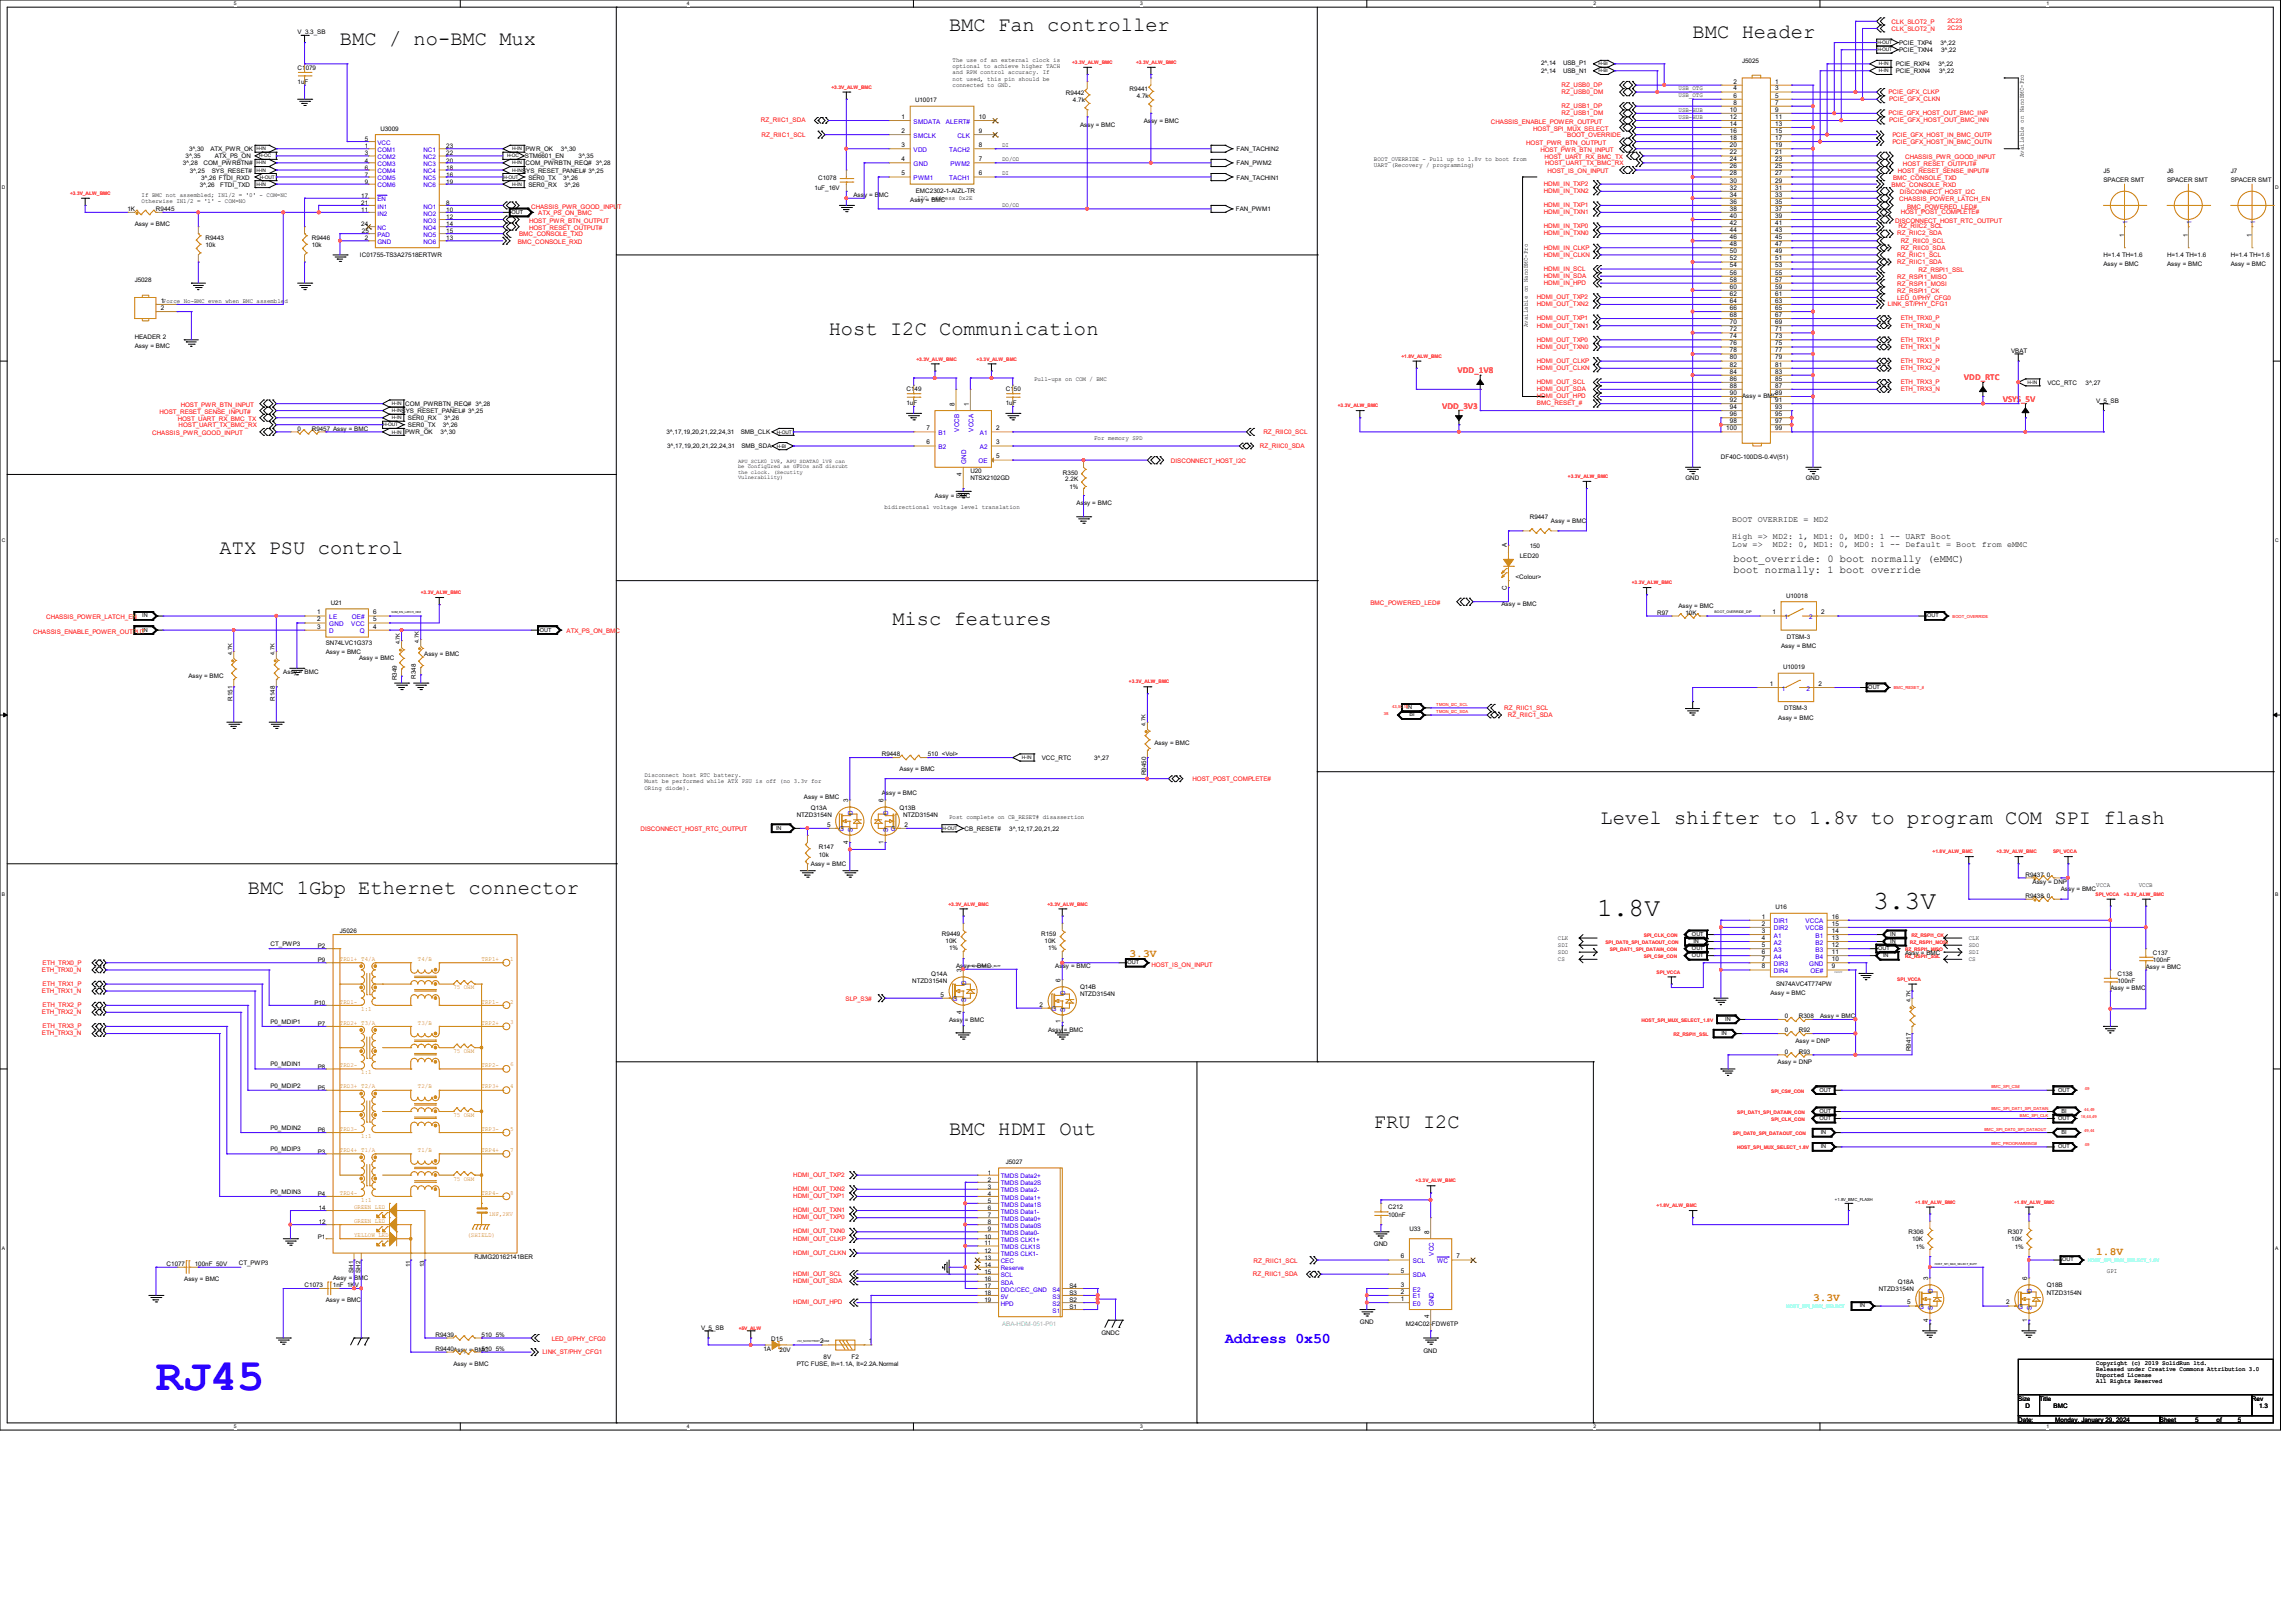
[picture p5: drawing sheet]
<svg xmlns="http://www.w3.org/2000/svg" width="420mm" height="297mm" viewBox="0 0 420 297" stroke-linecap="round" stroke-linejoin="round" font-family="sans-serif">
<defs><g id="words">
<text font-size="8.3" fill="#00f" x="28.5" y="254.4">RJ45</text>
<g font-size="4.8">
<text x="292.1" y="167.6">1.8V</text>
<text x="342.6" y="166.4">3.3V</text>
</g>
<g font-size="3.7">
<text x="173.6" y="5.6">BMC Fan controller</text>
<text x="62.2" y="8.2">BMC / no-BMC Mux</text>
<text x="309.6" y="6.9">BMC Header</text>
<text x="151.6" y="61.3">Host I2C Communication</text>
<text x="40.2" y="101.5">ATX PSU control</text>
<text x="163.2" y="114.4">Misc features</text>
<text x="292.8" y="150.7">Level shifter to 1.8v to program COM SPI flash</text>
<text x="45.3" y="163.7">BMC 1Gbp Ethernet connector</text>
<text x="173.6" y="207.7">BMC HDMI Out</text>
<text x="251.3" y="206.4">FRU I2C</text>
</g>
<text font-size="2.7" fill="#00f" x="224.1" y="245.8">Address 0x50</text>
<g font-size="2" fill="#ff8000">
<text x="206.6" y="175.2">3.3V</text>
<text x="383.5" y="229.7">1.8V</text>
<text x="331.6" y="238.1">3.3V</text>
</g>
<g font-size="1.9">
<text x="317.1" y="102.9">boot_override: 0 boot normally (eMMC)</text>
<text x="317.1" y="104.8">boot normally: 1 boot override</text>
</g>
<g font-size="1.7" fill="#f00">
<text x="266.6" y="68.3">VDD_1V8</text>
<text x="359.2" y="69.6">VDD_RTC</text>
<text x="263.8" y="74.8">VDD_3V3</text>
<text x="366.4" y="73.5">VSYS_5V</text>
</g>
<g font-size="1.5">
<text x="316.9" y="95.5">BOOT OVERRIDE = MD2</text>
<text x="316.9" y="98.6">High =&gt; MD2: 1, MD1: 0, MD0: 1 -- UART Boot</text>
<text x="316.9" y="100.1">Low =&gt;</text>
<text x="324.3" y="100.1">MD2: 0, MD1: 0, MD0: 1 -- Default = Boot from eMMC</text>
</g>
<g font-size="1.2">
<text x="317.1" y="15.3">2</text>
<text x="317.1" y="16.6">4</text>
<text x="317.1" y="17.9">6</text>
<text x="324.7" y="15.3">1</text>
<text x="324.7" y="16.6">3</text>
<text x="324.7" y="17.9">5</text>
<text x="164.9" y="21.8">1</text>
<text x="179" y="21.8">10</text>
<text x="316.4" y="20.4">10</text>
<text x="316.4" y="21.8">12</text>
<text x="316.4" y="23">14</text>
<text x="317.1" y="19.1">8</text>
<text x="324.7" y="19.1">7</text>
<text x="324.7" y="20.4">9</text>
<text x="324.7" y="21.8">11</text>
<text x="324.7" y="23">13</text>
<text x="164.9" y="29.5">4</text>
<text x="164.9" y="24.3">2</text>
<text x="164.9" y="26.9">3</text>
<text x="179" y="26.9">8</text>
<text x="179" y="29.5">7</text>
<text x="316.4" y="24.3">16</text>
<text x="316.4" y="25.6">18</text>
<text x="316.4" y="26.9">20</text>
<text x="316.4" y="28.2">22</text>
<text x="316.4" y="29.5">24</text>
<text x="324.7" y="24.3">15</text>
<text x="324.7" y="25.6">17</text>
<text x="324.7" y="26.9">19</text>
<text x="324.7" y="28.2">21</text>
<text x="324.7" y="29.5">23</text>
<text x="164.9" y="32.1">5</text>
<text x="179" y="32.1">6</text>
<text x="316.4" y="30.8">26</text>
<text x="316.4" y="32.1">28</text>
<text x="316.4" y="33.4">30</text>
<text x="316.4" y="34.7">32</text>
<text x="316.4" y="36">34</text>
<text x="324.7" y="30.8">25</text>
<text x="324.7" y="32.1">27</text>
<text x="324.7" y="33.4">29</text>
<text x="324.7" y="34.7">31</text>
<text x="324.7" y="36">33</text>
<text x="316.4" y="37.3">36</text>
<text x="316.4" y="38.6">38</text>
<text x="316.4" y="39.9">40</text>
<text x="316.4" y="41.2">42</text>
<text x="324.7" y="37.3">35</text>
<text x="324.7" y="38.6">37</text>
<text x="324.7" y="39.9">39</text>
<text x="324.7" y="41.2">41</text>
<text x="316.4" y="42.5">44</text>
<text x="316.4" y="43.8">46</text>
<text x="316.4" y="45">48</text>
<text x="316.4" y="46.4">50</text>
<text x="316.4" y="47.7">52</text>
<text x="324.7" y="42.5">43</text>
<text x="324.7" y="43.8">45</text>
<text x="324.7" y="45">47</text>
<text x="324.7" y="46.4">49</text>
<text x="324.7" y="47.7">51</text>
<text x="316.4" y="48.9">54</text>
<text x="316.4" y="50.3">56</text>
<text x="316.4" y="51.5">58</text>
<text x="316.4" y="52.8">60</text>
<text x="324.7" y="48.9">53</text>
<text x="324.7" y="50.3">55</text>
<text x="324.7" y="51.5">57</text>
<text x="324.7" y="52.8">59</text>
<text x="29.4" y="55.4">1Force No-BMC even when BMC assembled</text>
<text x="29.4" y="56.7">2</text>
<text x="316.4" y="54.1">62</text>
<text x="316.4" y="55.4">64</text>
<text x="316.4" y="56.7">66</text>
<text x="316.4" y="58">68</text>
<text x="316.4" y="59.3">70</text>
<text x="324.7" y="54.1">61</text>
<text x="324.7" y="55.4">63</text>
<text x="324.7" y="56.7">65</text>
<text x="324.7" y="58">67</text>
<text x="324.7" y="59.3">69</text>
<text x="316.4" y="60.6">72</text>
<text x="316.4" y="61.9">74</text>
<text x="316.4" y="63.2">76</text>
<text x="316.4" y="64.5">78</text>
<text x="316.4" y="65.8">80</text>
<text x="324.7" y="60.6">71</text>
<text x="324.7" y="61.9">73</text>
<text x="324.7" y="63.2">75</text>
<text x="324.7" y="64.5">77</text>
<text x="324.7" y="65.8">79</text>
<text x="316.4" y="67.1">82</text>
<text x="316.4" y="68.4">84</text>
<text x="316.4" y="69.7">86</text>
<text x="316.4" y="71">88</text>
<text x="324.7" y="67.1">81</text>
<text x="324.7" y="68.4">83</text>
<text x="324.7" y="69.7">85</text>
<text x="324.7" y="71">87</text>
<text x="174.6" y="74.3" transform="rotate(-90 174.6 74.3)">8</text>
<text x="177.2" y="74.3" transform="rotate(-90 177.2 74.3)">1</text>
<text x="316.4" y="72.3">90</text>
<text x="316.4" y="73.6">92</text>
<text x="316.4" y="74.8">94</text>
<text x="316.4" y="76.2">96</text>
<text x="316.4" y="77.4">98</text>
<text x="324.7" y="72.3">89</text>
<text x="324.7" y="73.6">91</text>
<text x="324.7" y="74.8">93</text>
<text x="324.7" y="76.2">95</text>
<text x="324.7" y="77.4">97</text>
<text x="169.5" y="81.3">6</text>
<text x="169.5" y="78.7">7</text>
<text x="182.2" y="83.9">5</text>
<text x="182.2" y="78.7">2</text>
<text x="182.2" y="81.3">3</text>
<text x="315.8" y="78.7">100</text>
<text x="324.7" y="78.7">99</text>
<text x="175.9" y="87" transform="rotate(-90 175.9 87)">4</text>
<text x="275.6" y="100.2" transform="rotate(-90 275.6 100.2)">A</text>
<text x="275.6" y="108" transform="rotate(-90 275.6 108)">C</text>
<text x="58" y="112.4">1</text>
<text x="58" y="113.7">2</text>
<text x="68.3" y="113.7">5</text>
<text x="68.3" y="112.4">6</text>
<text x="324.2" y="112.4">1</text>
<text x="333.2" y="112.4">2</text>
<text x="58" y="115">3</text>
<text x="68.3" y="115">4</text>
<text x="323.7" y="125.5">1</text>
<text x="332.6" y="125.5">2</text>
<text x="155.2" y="146.8" transform="rotate(-90 155.2 146.8)">3</text>
<text x="161.6" y="146.8" transform="rotate(-90 161.6 146.8)">6</text>
<text x="151.3" y="151.3">5</text>
<text x="155.2" y="154.4" transform="rotate(-90 155.2 154.4)">4</text>
<text x="161.6" y="154.4" transform="rotate(-90 161.6 154.4)">1</text>
<text x="165.4" y="151.3">2</text>
<text x="322.3" y="168.1">1</text>
<text x="322.3" y="169.4">2</text>
<text x="322.3" y="170.7">3</text>
<text x="322.3" y="172">4</text>
<text x="322.3" y="173.3">5</text>
<text x="335.1" y="173.3">12</text>
<text x="335.1" y="172">13</text>
<text x="335.1" y="170.7">14</text>
<text x="335.1" y="169.4">15</text>
<text x="335.1" y="168.1">16</text>
<text x="175.9" y="177.9" transform="rotate(-90 175.9 177.9)">3</text>
<text x="194" y="179.7" transform="rotate(-90 194 179.7)">6</text>
<text x="322.3" y="174.6">6</text>
<text x="322.3" y="175.9">7</text>
<text x="322.3" y="177.2">8</text>
<text x="335.1" y="177.2">9</text>
<text x="335.1" y="175.9">10</text>
<text x="335.1" y="174.6">11</text>
<text x="172" y="182.4">5</text>
<text x="175.9" y="185.5" transform="rotate(-90 175.9 185.5)">4</text>
<text x="190.2" y="184.2">2</text>
<text x="194" y="187.3" transform="rotate(-90 194 187.3)">1</text>
<text x="261.4" y="225.8" transform="rotate(-90 261.4 225.8)">8</text>
<text x="256.2" y="230.3">6</text>
<text x="256.2" y="232.9">5</text>
<text x="266.4" y="230.3">7</text>
<text x="256.2" y="235.5">3</text>
<text x="256.2" y="236.8">2</text>
<text x="256.2" y="238.1">1</text>
<text x="348.9" y="238.7">5</text>
<text x="352.7" y="234.2" transform="rotate(-90 352.7 234.2)">3</text>
<text x="367" y="238.7">2</text>
<text x="370.8" y="234.2" transform="rotate(-90 370.8 234.2)">6</text>
<text x="150" y="245.8">2</text>
<text x="159" y="245.8">1</text>
<text x="261.4" y="241.2" transform="rotate(-90 261.4 241.2)">4</text>
<text x="352.7" y="241.8" transform="rotate(-90 352.7 241.8)">4</text>
<text x="370.8" y="241.8" transform="rotate(-90 370.8 241.8)">1</text>
</g>
<g font-size="1.2" fill="#00c">
<text x="167.1" y="22.6">SMDATA</text>
<text x="173" y="22.6">ALERT#</text>
<text x="167.1" y="25.2">SMCLK</text>
<text x="167.1" y="27.8">VDD</text>
<text x="173.6" y="27.8">TACH2</text>
<text x="175.2" y="25.2">CLK</text>
<text x="167.1" y="30.4">GND</text>
<text x="167.1" y="32.9">PWM1</text>
<text x="173.6" y="32.9">TACH1</text>
<text x="173.9" y="30.4">PWM2</text>
<text x="171.7" y="82.2">B2</text>
<text x="171.7" y="79.6">B1</text>
<text x="175.4" y="79" transform="rotate(-90 175.4 79)">VCCB</text>
<text x="178.1" y="79" transform="rotate(-90 178.1 79)">VCCA</text>
<text x="179.2" y="79.6">A1</text>
<text x="179.2" y="82.2">A2</text>
<text x="176.7" y="84.9" transform="rotate(-90 176.7 84.9)">GND</text>
<text x="179" y="84.8">OE</text>
<text x="60.2" y="113.3">LE</text>
<text x="64.3" y="113.3">OE#</text>
<text x="326.4" y="113.3">1</text>
<text x="331" y="113.3">2</text>
<text x="60.2" y="114.6">GND</text>
<text x="60.2" y="115.9">D</text>
<text x="64.3" y="114.6">VCC</text>
<text x="65.8" y="115.9">Q</text>
<text x="325.9" y="126.4">1</text>
<text x="330.4" y="126.4">2</text>
<text x="156" y="149.2" transform="rotate(-90 156 149.2)">D</text>
<text x="162.5" y="149.2" transform="rotate(-90 162.5 149.2)">D</text>
<text x="153.5" y="152.1">G</text>
<text x="156" y="152.2" transform="rotate(-90 156 152.2)">S</text>
<text x="162.5" y="152.2" transform="rotate(-90 162.5 152.2)">S</text>
<text x="163" y="152.1">G</text>
<text x="324.5" y="169">DIR1</text>
<text x="324.5" y="170.3">DIR2</text>
<text x="324.5" y="171.6">A1</text>
<text x="324.5" y="172.8">A2</text>
<text x="330.3" y="170.3">VCCB</text>
<text x="330.3" y="169">VCCA</text>
<text x="332.1" y="172.8">B2</text>
<text x="332.1" y="171.6">B1</text>
<text x="324.5" y="174.2">A3</text>
<text x="324.5" y="175.4">A4</text>
<text x="324.5" y="176.7">DIR3</text>
<text x="324.5" y="178.1">DIR4</text>
<text x="331" y="176.7">GND</text>
<text x="331.2" y="178.1">OE#</text>
<text x="332.1" y="175.4">B4</text>
<text x="332.1" y="174.2">B3</text>
<text x="174.2" y="183.2">G</text>
<text x="176.7" y="183.3" transform="rotate(-90 176.7 183.3)">S</text>
<text x="176.7" y="180.3" transform="rotate(-90 176.7 180.3)">D</text>
<text x="192.4" y="185">G</text>
<text x="194.9" y="185.1" transform="rotate(-90 194.9 185.1)">S</text>
<text x="194.9" y="182.1" transform="rotate(-90 194.9 182.1)">D</text>
<text x="258.4" y="231.1">SCL</text>
<text x="258.4" y="233.7">SDA</text>
<text x="262.3" y="229.8" transform="rotate(-90 262.3 229.8)">VCC</text>
<text x="262.9" y="231.1">WC</text>
<text x="258.4" y="236.3">E2</text>
<text x="258.4" y="237.6">E1</text>
<text x="258.4" y="238.9">E0</text>
<text x="262.3" y="239" transform="rotate(-90 262.3 239)">GND</text>
<text x="351.1" y="239.6">G</text>
<text x="353.6" y="239.7" transform="rotate(-90 353.6 239.7)">S</text>
<text x="353.6" y="236.6" transform="rotate(-90 353.6 236.6)">D</text>
<text x="369.2" y="239.6">G</text>
<text x="371.7" y="239.7" transform="rotate(-90 371.7 239.7)">S</text>
<text x="371.7" y="236.6" transform="rotate(-90 371.7 236.6)">D</text>
</g>
<g font-size="1.1" fill="#f00">
<text x="346" y="4.4">CLK_SLOT2_P</text>
<text x="346" y="5.7">CLK_SLOT2_N</text>
<text x="356.2" y="4.2">2C23</text>
<text x="356.2" y="5.5">2C23</text>
<text x="285.7" y="15.9">RZ_USB0_DP</text>
<text x="285.7" y="17.2">RZ_USB0_DM</text>
<text x="345.5" y="17.2">PCIE_GFX_CLKP</text>
<text x="139.1" y="22.4">RZ_RIIC1_SDA</text>
<text x="272.7" y="22.6">CHASSIS_ENABLE_POWER_OUTPUT</text>
<text x="280.5" y="23.9">HOST_SPI_MUX_SELECT</text>
<text x="285.7" y="19.8">RZ_USB1_DP</text>
<text x="285.7" y="21.1">RZ_USB1_DM</text>
<text x="345.5" y="21.1">PCIE_GFX_HOST_OUT_BMC_INP</text>
<text x="345.6" y="18.5">PCIE_GFX_CLKN</text>
<text x="345.6" y="22.4">PCIE_GFX_HOST_OUT_BMC_INN</text>
<text x="139.3" y="25.1">RZ_RIIC1_SCL</text>
<text x="279.2" y="26.5">HOST_PWR_BTN_OUTPUT</text>
<text x="281.8" y="27.8">HOST_PWR_BTN_INPUT</text>
<text x="282.5" y="29.1">HOST_UART_RX_BMC_TX</text>
<text x="286.7" y="25.1">BOOT_OVERRIDE</text>
<text x="346.2" y="25.1">PCIE_GFX_HOST_IN_BMC_OUTP</text>
<text x="346.2" y="26.4">PCIE_GFX_HOST_IN_BMC_OUTN</text>
<text x="348.5" y="29.1">CHASSIS_PWR_GOOD_INPUT</text>
<text x="282.4" y="34">HDMI_IN_TXP2</text>
<text x="282.4" y="35.3">HDMI_IN_TXN2</text>
<text x="282.7" y="30.3">HOST_UART_TX_BMC_RX</text>
<text x="283.1" y="31.7">HOST_IS_ON_INPUT</text>
<text x="346" y="34.3">BMC_CONSOLE_RXD</text>
<text x="346.3" y="32.9">BMC_CONSOLE_TXD</text>
<text x="347.2" y="31.7">HOST_RESET_SENSE_INPUT#</text>
<text x="347.5" y="35.6">DISCONNECT_HOST_I2C</text>
<text x="348.1" y="30.4">HOST_RESET_OUTPUT#</text>
<text x="96.8" y="40.8">HOST_PWR_BTN_OUTPUT</text>
<text x="97.2" y="38.2">CHASSIS_PWR_GOOD_INPUT</text>
<text x="98.5" y="39.3">ATX_PS_ON_BMC</text>
<text x="282.4" y="41.8">HDMI_IN_TXP0</text>
<text x="282.4" y="37.9">HDMI_IN_TXP1</text>
<text x="282.4" y="39.2">HDMI_IN_TXN1</text>
<text x="346.7" y="40.8">DISCONNECT_HOST_RTC_OUTPUT</text>
<text x="347.3" y="41.8">RZ_RIIC2_SCL</text>
<text x="347.4" y="36.7">CHASSIS_POWER_LATCH_EN</text>
<text x="347.7" y="39.2">HOST_POST_COMPLETE#</text>
<text x="348.9" y="38.2">BMC_POWERED_LED#</text>
<text x="94.7" y="44.7">BMC_CONSOLE_RXD</text>
<text x="95" y="43.2">BMC_CONSOLE_TXD</text>
<text x="96.8" y="42">HOST_RESET_OUTPUT#</text>
<text x="282.4" y="43.1">HDMI_IN_TXN0</text>
<text x="282.4" y="45.7">HDMI_IN_CLKP</text>
<text x="282.4" y="47">HDMI_IN_CLKN</text>
<text x="347" y="43.1">RZ_RIIC2_SDA</text>
<text x="347" y="47.1">RZ_RIIC1_SCL</text>
<text x="347.7" y="45.7">RZ_RIIC0_SDA</text>
<text x="347.7" y="44.5">RZ_RIIC0_SCL</text>
<text x="282.4" y="49.6">HDMI_IN_SCL</text>
<text x="282.4" y="50.8">HDMI_IN_SDA</text>
<text x="282.4" y="52.2">HDMI_IN_HPD</text>
<text x="347" y="48.3">RZ_RIIC1_SDA</text>
<text x="347" y="51.1">RZ_RSPI1_MISO</text>
<text x="347" y="53.6">RZ_RSPI1_CK</text>
<text x="347" y="52.3">RZ_RSPI1_MOSI</text>
<text x="350.9" y="49.7">RZ_RSPI1_SSL</text>
<text x="281.1" y="54.7">HDMI_OUT_TXP2</text>
<text x="281.1" y="58.6">HDMI_OUT_TXP1</text>
<text x="281.1" y="56.1">HDMI_OUT_TXN2</text>
<text x="281.1" y="59.9">HDMI_OUT_TXN1</text>
<text x="345.3" y="56.1">LINK_ST/PHY_CFG1</text>
<text x="347" y="54.9">LED_0/PHY_CFG0</text>
<text x="347.7" y="58.6">ETH_TRX0_P</text>
<text x="347.7" y="59.9">ETH_TRX0_N</text>
<text x="281.1" y="62.5">HDMI_OUT_TXP0</text>
<text x="281.1" y="63.8">HDMI_OUT_TXN0</text>
<text x="347.7" y="62.5">ETH_TRX1_P</text>
<text x="347.7" y="63.8">ETH_TRX1_N</text>
<text x="281.1" y="70.3">HDMI_OUT_SCL</text>
<text x="281.1" y="71.6">HDMI_OUT_SDA</text>
<text x="281.1" y="66.4">HDMI_OUT_CLKP</text>
<text x="281.1" y="67.7">HDMI_OUT_CLKN</text>
<text x="347.7" y="70.3">ETH_TRX3_P</text>
<text x="347.7" y="71.6">ETH_TRX3_N</text>
<text x="347.7" y="66.4">ETH_TRX2_P</text>
<text x="347.7" y="67.7">ETH_TRX2_N</text>
<text x="29.2" y="75.7">HOST_RESET_SENSE_INPUT#</text>
<text x="32.5" y="77">HOST_UART_RX_BMC_TX</text>
<text x="33.1" y="74.4">HOST_PWR_BTN_INPUT</text>
<text x="281.1" y="74.2">BMC_RESET_#</text>
<text x="281.1" y="72.9">HDMI_OUT_HPD</text>
<text x="27.9" y="79.6">CHASSIS_PWR_GOOD_INPUT</text>
<text x="32.7" y="78.2">HOST_UART_TX_BMC_RX</text>
<text x="230.5" y="82">RZ_RIIC0_SDA</text>
<text x="231.1" y="79.5">RZ_RIIC0_SCL</text>
<text x="214.2" y="84.8">DISCONNECT_HOST_I2C</text>
<text x="8.4" y="113.3">CHASSIS_POWER_LATCH_EN</text>
<text x="250.7" y="110.7">BMC_POWERED_LED#</text>
<text x="6.1" y="116">CHASSIS_ENABLE_POWER_OUTPUT</text>
<text x="103.6" y="115.8">ATX_PS_ON_BMC</text>
<text x="275.2" y="130">RZ_RIIC1_SCL</text>
<text x="275.8" y="131.2">RZ_RIIC1_SDA</text>
<text x="218.1" y="142.8">HOST_POST_COMPLETE#</text>
<text x="117.1" y="152">DISCONNECT_HOST_RTC_OUTPUT</text>
<text x="7.7" y="177.8">ETH_TRX0_N</text>
<text x="7.8" y="176.5">ETH_TRX0_P</text>
<text x="210.6" y="176.9">HOST_IS_ON_INPUT</text>
<text x="7.7" y="181.7">ETH_TRX1_N</text>
<text x="7.7" y="185.6">ETH_TRX2_N</text>
<text x="7.8" y="180.4">ETH_TRX1_P</text>
<text x="7.8" y="184.3">ETH_TRX2_P</text>
<text x="154.7" y="183.1">SLP_S3#</text>
<text x="7.7" y="189.5">ETH_TRX3_N</text>
<text x="7.8" y="188.2">ETH_TRX3_P</text>
<text x="145.1" y="215.4">HDMI_OUT_TXP2</text>
<text x="145.1" y="219.3">HDMI_OUT_TXP1</text>
<text x="145.1" y="218">HDMI_OUT_TXN2</text>
<text x="145.1" y="221.9">HDMI_OUT_TXN1</text>
<text x="145.1" y="223.1">HDMI_OUT_TXP0</text>
<text x="145.1" y="225.7">HDMI_OUT_TXN0</text>
<text x="145.1" y="227">HDMI_OUT_CLKP</text>
<text x="145.1" y="233.5">HDMI_OUT_SCL</text>
<text x="145.1" y="229.6">HDMI_OUT_CLKN</text>
<text x="229.2" y="233.5">RZ_RIIC1_SDA</text>
<text x="229.3" y="231.1">RZ_RIIC1_SCL</text>
<text x="145.1" y="234.8">HDMI_OUT_SDA</text>
<text x="145.1" y="238.7">HDMI_OUT_HPD</text>
<text x="100.9" y="245.3">LED_0/PHY_CFG0</text>
<text x="99.2" y="247.8">LINK_ST/PHY_CFG1</text>
</g>
<g font-size="1.1">
<text x="54.4" y="6.3">V_3.3_SB</text>
<text x="174.2" y="11.3">The use of an external clock is</text>
<text x="281.9" y="12">2^,14</text>
<text x="285.9" y="12">USB_P1</text>
<text x="318.7" y="11.5">J5025</text>
<text x="347.4" y="8.3">PCIE_TXP4</text>
<text x="347.4" y="9.5">PCIE_TXN4</text>
<text x="355" y="8.3">3^,22</text>
<text x="355.1" y="9.5">3^,22</text>
<text x="54.4" y="12.8">C1079</text>
<text x="54.4" y="15.4">1uF</text>
<text x="174.2" y="12.5">optional to achieve higher TACH</text>
<text x="174.2" y="13.6">and RPM control accuracy. If</text>
<text x="174.2" y="14.8">not used, this pin should be</text>
<text x="174.2" y="15.9">connected to GND.</text>
<text x="195" y="17.3">R9442</text>
<text x="206.6" y="16.7">R9441</text>
<text x="207.9" y="17.9">4.7k</text>
<text x="281.9" y="13.3">2^,14</text>
<text x="285.9" y="13.3">USB_N1</text>
<text x="307" y="16.6">USB_OTG</text>
<text x="307" y="17.8">USB_OTG</text>
<text x="346.8" y="13.4">PCIE_RXN4</text>
<text x="346.8" y="12.1">PCIE_RXP4</text>
<text x="354.6" y="12.1">3^,22</text>
<text x="354.7" y="13.4">3^,22</text>
<text x="69.6" y="23.9">U3009</text>
<text x="167.4" y="18.8">U10017</text>
<text x="196.3" y="18.6">4.7k</text>
<text x="197.6" y="23.2">Assy = BMC</text>
<text x="209.2" y="22.5">Assy = BMC</text>
<text x="307" y="20.4">USB-HUB</text>
<text x="307" y="21.7">USB-HUB</text>
<text x="34" y="29">3^,35</text>
<text x="34.6" y="27.7">3^,30</text>
<text x="38.5" y="27.7">ATX_PWR_OK</text>
<text x="39.3" y="29">ATX_PS_ON</text>
<text x="66.7" y="27.1">1</text>
<text x="66.7" y="28.4">3</text>
<text x="66.7" y="29.8">4</text>
<text x="66.7" y="25.9">5</text>
<text x="81.6" y="27.1">23</text>
<text x="81.6" y="28.4">22</text>
<text x="81.6" y="29.8">20</text>
<text x="96" y="29">STM6601_EN</text>
<text x="96.1" y="27.7">PWR_OK</text>
<text x="102.6" y="27.7">3^,30</text>
<text x="105.8" y="29">3^,35</text>
<text x="179" y="24.4">9</text>
<text x="183.3" y="29.5">DO/OD</text>
<text x="183.3" y="26.9">DI</text>
<text x="226.2" y="27.7">FAN_TACHIN2</text>
<text x="251.3" y="29.5">BOOT_OVERRIDE - Pull up to 1.8v to boot from</text>
<text x="370.2" y="28.8" transform="rotate(-90 370.2 28.8)">Available on NanoBMC-Pro</text>
<text x="25.9" y="36">If BMC not assembled; IN1/2 = '0' - COM=NC</text>
<text x="33.4" y="30.3">3^,28</text>
<text x="34.7" y="31.6">3^,25</text>
<text x="36.5" y="34.2">3^,26</text>
<text x="36.8" y="32.9">3^,26 FTDI_RXD</text>
<text x="37.2" y="30.3">COM_PWRBTN#</text>
<text x="38.7" y="31.6">SYS_RESET#</text>
<text x="40.3" y="34.2">FTDI_TXD</text>
<text x="66.7" y="31">6</text>
<text x="66.7" y="32.3">7</text>
<text x="66.7" y="33.6">9</text>
<text x="81.6" y="31">18</text>
<text x="81.6" y="32.3">16</text>
<text x="81.6" y="33.6">19</text>
<text x="95.5" y="31.6">SYS_RESET_PANEL# 3^,25</text>
<text x="96.1" y="30.3">COM_PWRBTN_REQ# 3^,28</text>
<text x="96.6" y="32.9">SER0_TX</text>
<text x="96.6" y="34.2">SER0_RX</text>
<text x="103" y="32.9">3^,26</text>
<text x="103.3" y="34.2">3^,26</text>
<text x="149" y="34.8">1uF_16V</text>
<text x="149.6" y="32.9">C1078</text>
<text x="167.5" y="35.3">EMC2302-1-AIZL-TR</text>
<text x="183.3" y="32.1">DI</text>
<text x="226.2" y="32.9">FAN_TACHIN1</text>
<text x="226.2" y="30.3">FAN_PWM2</text>
<text x="251.3" y="30.7">UART (Recovery / programming)</text>
<text x="384.8" y="31.7">J5</text>
<text x="384.8" y="33.2">SPACER SMT</text>
<text x="396.4" y="31.7">J6</text>
<text x="396.4" y="33.2">SPACER SMT</text>
<text x="408" y="31.7">J7</text>
<text x="408" y="33.2">SPACER SMT</text>
<text x="23.3" y="38.7">1K</text>
<text x="24.6" y="41.4">Assy = BMC</text>
<text x="25.9" y="37.1">Otherwise IN1/2 = '1' - COM=NO</text>
<text x="28.5" y="38.7">R9445</text>
<text x="66.1" y="36.2">17</text>
<text x="66.1" y="37.5">21</text>
<text x="66.1" y="38.8">11</text>
<text x="66.1" y="41.4">24</text>
<text x="81.6" y="37.5">8</text>
<text x="81.6" y="38.8">10</text>
<text x="81.6" y="40.1">12</text>
<text x="81.6" y="41.4">14</text>
<text x="156.1" y="36.1">Assy = BMC</text>
<text x="166.5" y="37">Assy = BMC</text>
<text x="167.8" y="36.6">I2C address 0x2E</text>
<text x="183.3" y="37.9">DO/OD</text>
<text x="226.1" y="38.6">FAN_PWM1</text>
<text x="37.6" y="43.9">R9443</text>
<text x="37.6" y="45.2">10k</text>
<text x="57" y="43.9">R9446</text>
<text x="57" y="45.2">10k</text>
<text x="65.8" y="47">IC01755-TS3A27518ERTWR</text>
<text x="66.2" y="42.7">25</text>
<text x="66.7" y="44">2</text>
<text x="81.6" y="42.7">15</text>
<text x="81.6" y="44">13</text>
<text x="384.8" y="47.1">H=1.4 TH=1.6</text>
<text x="388.5" y="43.4" transform="rotate(-90 388.5 43.4)">1</text>
<text x="396.4" y="47.1">H=1.4 TH=1.6</text>
<text x="400.2" y="43.4" transform="rotate(-90 400.2 43.4)">1</text>
<text x="408" y="47.1">H=1.4 TH=1.6</text>
<text x="411.9" y="43.4" transform="rotate(-90 411.9 43.4)">1</text>
<text x="24.6" y="51.6">J5028</text>
<text x="384.8" y="48.8">Assy = BMC</text>
<text x="396.4" y="48.8">Assy = BMC</text>
<text x="408" y="48.8">Assy = BMC</text>
<text x="279.5" y="59.9" transform="rotate(-90 279.5 59.9)">Available on NanoBMC-Pro</text>
<text x="24.6" y="62">HEADER 2</text>
<text x="24.6" y="63.7">Assy = BMC</text>
<text x="367.9" y="64.6">VBAT</text>
<text x="165.8" y="71.6">C149</text>
<text x="184" y="71.6">C150</text>
<text x="189.1" y="69.6">Pull-ups on COM / BMC</text>
<text x="374.5" y="70.4">VCC_RTC</text>
<text x="381.5" y="70.4">3^,27</text>
<text x="73.4" y="75.6">SYS_RESET_PANEL# 3^,25</text>
<text x="74.1" y="74.3">COM_PWRBTN_REQ# 3^,28</text>
<text x="74.6" y="76.9">SER0_RX</text>
<text x="81.2" y="76.9">3^,26</text>
<text x="165.8" y="74.2">1uF</text>
<text x="184" y="74.2">1uF</text>
<text x="318.7" y="72.8">Assy = BMC</text>
<text x="383.4" y="73.7">V_5_SB</text>
<text x="54.4" y="78.8">0</text>
<text x="57" y="78.8">R9457 Assy = BMC</text>
<text x="74.1" y="79.5">PWR_OK</text>
<text x="74.6" y="78.2">SER0_TX</text>
<text x="80.6" y="79.5">3^,30</text>
<text x="81" y="78.2">3^,26</text>
<text x="121.9" y="79.5">3^,17,19,20,21,22,24,31</text>
<text x="122" y="82">3^,17,19,20,21,22,24,31</text>
<text x="135.5" y="79.5">SMB_CLK</text>
<text x="135.6" y="82">SMB_SDA</text>
<text x="200.2" y="80.5">For memory SPD</text>
<text x="177.5" y="86.6">U20</text>
<text x="177.5" y="87.9">NTSX2102GD</text>
<text x="194.4" y="86.9">R350</text>
<text x="194.9" y="88.1">2.2K</text>
<text x="195.6" y="89.5">1%</text>
<text x="308.3" y="87.9">GND</text>
<text x="314.8" y="84">DF40C-100DS-0.4V(51)</text>
<text x="330.3" y="87.9">GND</text>
<text x="161.8" y="93.2">bidirectional voltage level translation</text>
<text x="171" y="91.1">Assy = BMC</text>
<text x="196.9" y="92.5">Assy = BMC</text>
<text x="279.8" y="95">R9447</text>
<text x="283.7" y="95.7">Assy = BMC</text>
<text x="279.8" y="100.3">150</text>
<text x="277.2" y="106">&lt;Colour&gt;</text>
<text x="278" y="102.2">LED20</text>
<text x="60.5" y="110.7">U21</text>
<text x="274.7" y="111">Assy = BMC</text>
<text x="303.1" y="112.5">R97</text>
<text x="307" y="111.2">Assy = BMC</text>
<text x="308.3" y="112.5">10K</text>
<text x="326.7" y="109.4">U10018</text>
<text x="59.6" y="118.1">SN74LVC1G373</text>
<text x="59.6" y="119.8">Assy = BMC</text>
<text x="325.8" y="118.6">Assy = BMC</text>
<text x="326.8" y="116.9">DTSM-3</text>
<text x="34.5" y="124">Assy = BMC</text>
<text x="51.8" y="123.4">Assy = BMC</text>
<text x="65.7" y="120.8">Assy = BMC</text>
<text x="72.6" y="124.5" transform="rotate(-90 72.6 124.5)">R349</text>
<text x="76.1" y="124.2" transform="rotate(-90 76.1 124.2)">R348</text>
<text x="77.6" y="120">Assy = BMC</text>
<text x="326.2" y="122.5">U10019</text>
<text x="42.5" y="128.3" transform="rotate(-90 42.5 128.3)">R151</text>
<text x="50.3" y="128.3" transform="rotate(-90 50.3 128.3)">R148</text>
<text x="325.3" y="131.7">Assy = BMC</text>
<text x="326.3" y="130">DTSM-3</text>
<text x="211.2" y="136.4">Assy = BMC</text>
<text x="117.9" y="142.2">Disconnect host RTC battery.</text>
<text x="117.9" y="143.3">Must be performed while ATX PSU is off (no 3.3v for</text>
<text x="161.3" y="138.4">R9448</text>
<text x="164.5" y="141.1">Assy = BMC</text>
<text x="169.7" y="138.4">510 &lt;Vol&gt;</text>
<text x="190.6" y="139.1">VCC_RTC</text>
<text x="200.1" y="139.1">3^,27</text>
<text x="209.6" y="141.9" transform="rotate(-90 209.6 141.9)">R9450</text>
<text x="117.9" y="144.5">ORing diode).</text>
<text x="145.8" y="149.4">NTZD3154N</text>
<text x="147.1" y="146.2">Assy = BMC</text>
<text x="148.3" y="148.2">Q13A</text>
<text x="161.3" y="145.5">Assy = BMC</text>
<text x="164.5" y="148.2">Q13B</text>
<text x="165.2" y="149.4">NTZD3154N</text>
<text x="173.6" y="149.9">Post complete on CB_RESET# disassertion</text>
<text x="149.8" y="155.3">R147</text>
<text x="176.4" y="152">CB_RESET#</text>
<text x="184.6" y="152">3^,12,17,20,21,22</text>
<text x="148.3" y="158.5">Assy = BMC</text>
<text x="149.8" y="156.8">10k</text>
<text x="370.5" y="160.4">R9437 0</text>
<text x="371.8" y="161.8">Assy = DNP</text>
<text x="324.8" y="166.4">U16</text>
<text x="370.5" y="164.3">R9438 0</text>
<text x="377" y="163">Assy = BMC</text>
<text x="383.5" y="162.3">VCCA</text>
<text x="391.2" y="162.3">VCCB</text>
<text x="49.5" y="173.1">CT_PWP3</text>
<text x="58.2" y="173.5">P2</text>
<text x="62.2" y="170.8">J5026</text>
<text x="172.3" y="171.3">R9449</text>
<text x="173" y="172.6">10K</text>
<text x="173.6" y="173.9">1%</text>
<text x="190.5" y="171.3">R159</text>
<text x="191.1" y="172.6">10K</text>
<text x="191.7" y="173.9">1%</text>
<text x="285" y="172">CLK</text>
<text x="285" y="173.3">SDI</text>
<text x="360.1" y="173.3">SDO</text>
<text x="360.1" y="172">CLK</text>
<text x="58.2" y="176.1">P9</text>
<text x="166.9" y="179.9">NTZD3154N</text>
<text x="170.3" y="178.6">Q14A</text>
<text x="174.9" y="177.2">Assy = BMC</text>
<text x="193" y="177.2">Assy = BMC</text>
<text x="285" y="174.6">SDO</text>
<text x="285" y="175.9">CS</text>
<text x="348.5" y="174.7">Assy = BMC</text>
<text x="360.1" y="174.6">SDI</text>
<text x="360.1" y="175.9">CS</text>
<text x="387.3" y="178.6">C138</text>
<text x="387.3" y="179.9">100nF</text>
<text x="392.5" y="177.3">Assy = BMC</text>
<text x="393.8" y="174.7">C137</text>
<text x="393.8" y="176">100nF</text>
<text x="57.5" y="183.9">P10</text>
<text x="197.6" y="181.1">Q14B</text>
<text x="197.6" y="182.3">NTZD3154N</text>
<text x="323.8" y="182.1">Assy = BMC</text>
<text x="324.9" y="180.4">SN74AVC4T774PW</text>
<text x="386" y="181.2">Assy = BMC</text>
<text x="49.5" y="187.4">P0_MDIP1</text>
<text x="58.2" y="187.8">P7</text>
<text x="173.6" y="187">Assy = BMC</text>
<text x="191.7" y="188.8">Assy = BMC</text>
<text x="326.5" y="188.9">0</text>
<text x="326.5" y="186.4">0</text>
<text x="328.4" y="190.9">Assy = DNP</text>
<text x="329" y="188.9">R92</text>
<text x="329" y="186.4">R308</text>
<text x="332.9" y="186.4">Assy = BMC</text>
<text x="49.5" y="195.2">P0_MDIN1</text>
<text x="58.2" y="195.5">P8</text>
<text x="325.2" y="194.8">Assy = DNP</text>
<text x="326.5" y="192.8">0</text>
<text x="329" y="192.8">R93</text>
<text x="349.6" y="192.4" transform="rotate(-90 349.6 192.4)">R9417</text>
<text x="49.5" y="199.1">P0_MDIP2</text>
<text x="58.2" y="199.4">P5</text>
<text x="49.5" y="206.8">P0_MDIN2</text>
<text x="58.2" y="207.2">P6</text>
<text x="49.5" y="210.7">P0_MDIP3</text>
<text x="58.2" y="211.1">P3</text>
<text x="180.7" y="215">1</text>
<text x="184" y="213.1">J5027</text>
<text x="49.5" y="218.5">P0_MDIN3</text>
<text x="58.2" y="218.9">P4</text>
<text x="58.3" y="221.4">14</text>
<text x="180.7" y="216.3">2</text>
<text x="180.7" y="217.6">3</text>
<text x="180.7" y="218.9">4</text>
<text x="180.7" y="220.2">5</text>
<text x="180.7" y="221.4">6</text>
<text x="253.9" y="221.3">C212</text>
<text x="58.2" y="226.7">P1</text>
<text x="58.3" y="224.1">12</text>
<text x="180.1" y="227.9">11</text>
<text x="180.1" y="226.7">10</text>
<text x="180.7" y="222.8">7</text>
<text x="180.7" y="225.3">9</text>
<text x="180.7" y="224.1">8</text>
<text x="253.9" y="222.6">100nF</text>
<text x="257.8" y="225.2">U33</text>
<text x="349.1" y="225.9">R306</text>
<text x="349.7" y="227.2">10K</text>
<text x="367.3" y="225.9">R307</text>
<text x="367.9" y="227.2">10K</text>
<text x="30.5" y="231.7">C1077</text>
<text x="35.6" y="231.7">100nF 50V</text>
<text x="43.7" y="231.4">CT_PWP3</text>
<text x="64.7" y="232.9" transform="rotate(-90 64.7 232.9)">SH1</text>
<text x="66" y="232.9" transform="rotate(-90 66 232.9)">SH2</text>
<text x="75.1" y="231.9" transform="rotate(-90 75.1 231.9)">11</text>
<text x="77.6" y="231.9" transform="rotate(-90 77.6 231.9)">13</text>
<text x="86.8" y="230.4">RJMG20162141BER</text>
<text x="180.1" y="233.1">15</text>
<text x="180.1" y="231.8">14</text>
<text x="180.1" y="230.5">13</text>
<text x="180.1" y="229.2">12</text>
<text x="251.3" y="228.1">GND</text>
<text x="350.4" y="228.5">1%</text>
<text x="368.5" y="228.5">1%</text>
<text x="385.4" y="232.9">GPI</text>
<text x="33.7" y="234.4">Assy = BMC</text>
<text x="55.7" y="235.6">C1073</text>
<text x="59.6" y="238.3">Assy = BMC</text>
<text x="60.9" y="235.6">1nF 1KV</text>
<text x="60.9" y="234.2">Assy = BMC</text>
<text x="180.1" y="238.3">19</text>
<text x="180.1" y="237">18</text>
<text x="180.1" y="235.7">17</text>
<text x="180.1" y="234.4">16</text>
<text x="195.6" y="238.3">S2</text>
<text x="195.6" y="239.6">S1</text>
<text x="195.6" y="237">S3</text>
<text x="195.6" y="235.7">S4</text>
<text x="343.7" y="236.2">NTZD3154N</text>
<text x="347.2" y="235">Q18A</text>
<text x="374.4" y="235.6">Q18B</text>
<text x="374.4" y="236.9">NTZD3154N</text>
<text x="79.7" y="244.7">R9439</text>
<text x="88.1" y="244.7">510 5%</text>
<text x="128.3" y="243.4">V_5_SB</text>
<text x="141.1" y="245.3">D15</text>
<text x="201.5" y="244.3">GNDC</text>
<text x="248.7" y="242.3">GND</text>
<text x="257.2" y="242.7">M24C02-FDW6TP</text>
<text x="79.7" y="247.2">R9440Assy = BMC</text>
<text x="82.9" y="250">Assy = BMC</text>
<text x="88.1" y="247.2">510 5%</text>
<text x="139.7" y="247.2">1A</text>
<text x="142.6" y="247.4">20V</text>
<text x="145.8" y="250">PTC FUSE, lh=1.1A, It=2.2A.Normal</text>
<text x="150.7" y="248.7">8V</text>
<text x="155.7" y="248.7">F2</text>
<text x="260.4" y="247.5">GND</text>
<text x="383.5" y="249.7">Copyright (c) 2019 SolidRun ltd.</text>
<text x="383.5" y="250.9">Released under Creative Commons Attribution 3.0</text>
<text x="369.2" y="256.3">Size</text>
<text x="370.5" y="257.6">D</text>
<text x="373.1" y="256.3">Title</text>
<text x="375.7" y="257.6">BMC</text>
<text x="383.5" y="252">Unported License</text>
<text x="383.5" y="253.2">All Rights Reserved</text>
<text x="411.9" y="256.3">Rev</text>
<text x="413.2" y="257.6">1.3</text>
<text x="369.2" y="260.2">Date:</text>
<text x="376" y="260.2">Monday, January 29, 2024</text>
<text x="395.1" y="260.2">Sheet</text>
<text x="401.6" y="260.2">5</text>
<text x="405.5" y="260.2">of</text>
<text x="409.4" y="260.2">5</text>
</g>
<g font-size="1.1" fill="#00c">
<text x="69" y="27.8">COM1</text>
<text x="69" y="29.1">COM2</text>
<text x="69" y="26.5">VCC</text>
<text x="77.5" y="27.8">NC1</text>
<text x="77.5" y="29.1">NC2</text>
<text x="69" y="30.4">COM3</text>
<text x="69" y="31.7">COM4</text>
<text x="69" y="33">COM5</text>
<text x="69" y="34.3">COM6</text>
<text x="77.5" y="30.4">NC3</text>
<text x="77.5" y="31.7">NC4</text>
<text x="77.5" y="33">NC5</text>
<text x="77.5" y="34.3">NC6</text>
<text x="69" y="36.9">EN</text>
<text x="69" y="38.2">IN1</text>
<text x="69" y="39.5">IN2</text>
<text x="77.5" y="38.2">NO1</text>
<text x="77.5" y="39.5">NO2</text>
<text x="77.5" y="40.8">NO3</text>
<text x="389.2" y="41.1" transform="rotate(-90 389.2 41.1)">1</text>
<text x="400.9" y="41.1" transform="rotate(-90 400.9 41.1)">1</text>
<text x="412.5" y="41.1" transform="rotate(-90 412.5 41.1)">1</text>
<text x="69" y="44.7">GND</text>
<text x="69" y="42">NC</text>
<text x="69" y="43.3">PAD</text>
<text x="77.5" y="42">NO4</text>
<text x="77.5" y="43.3">NO5</text>
<text x="77.5" y="44.7">NO6</text>
<text x="183" y="215.6">TMDS Data2+</text>
<text x="183" y="216.9">TMDS Data2S</text>
<text x="183" y="218.2">TMDS Data2-</text>
<text x="183" y="219.5">TMDS Data1+</text>
<text x="183" y="220.8">TMDS Data1S</text>
<text x="183" y="222.1">TMDS Data1-</text>
<text x="183" y="223.4">TMDS Data0+</text>
<text x="183" y="227.3">TMDS CLK1+</text>
<text x="183" y="226">TMDS Data0-</text>
<text x="183" y="224.7">TMDS Data0S</text>
<text x="183" y="233.8">SCL</text>
<text x="183" y="232.5">Reserve</text>
<text x="183" y="231.2">CEC</text>
<text x="183" y="229.9">TMDS CLK1-</text>
<text x="183" y="228.6">TMDS CLK1S</text>
<text x="183" y="239">HPD</text>
<text x="183" y="237.7">5V</text>
<text x="183" y="236.3">DDC/CEC_GND</text>
<text x="183" y="235.1">SDA</text>
<text x="192.5" y="239">S2</text>
<text x="192.5" y="237.7">S3</text>
<text x="192.5" y="236.3">S4</text>
<text x="192.5" y="240.2">S1</text>
</g>
<g font-size="1.1" fill="#cc8006">
<text x="62.2" y="175.9">TRD1+ T4/A</text>
<text x="76.5" y="175.9">T4/B</text>
<text x="88.1" y="175.9">TRP1+</text>
<text x="93.3" y="175.9">1</text>
<text x="62.2" y="183.6">TRD1-</text>
<text x="66.1" y="185">1:1</text>
<text x="82.9" y="181.1">75 OHM</text>
<text x="88.1" y="183.6">TRP1-</text>
<text x="93.3" y="183.6">2</text>
<text x="62.2" y="187.5">TRD2+ T3/A</text>
<text x="76.5" y="187.5">T3/B</text>
<text x="88.1" y="187.5">TRP2+</text>
<text x="93.3" y="187.4">3</text>
<text x="62.2" y="195.3">TRD2-</text>
<text x="66.1" y="196.6">1:1</text>
<text x="82.9" y="192.7">75 OHM</text>
<text x="88.1" y="195.3">TRP2-</text>
<text x="93.3" y="195.2">6</text>
<text x="62.2" y="199.2">TRD3+ T2/A</text>
<text x="76.5" y="199.2">T2/B</text>
<text x="88.1" y="199.2">TRP3+</text>
<text x="93.3" y="199.2">4</text>
<text x="62.2" y="207">TRD3-</text>
<text x="66.1" y="208.2">1:1</text>
<text x="82.9" y="204.4">75 OHM</text>
<text x="88.1" y="207">TRP3-</text>
<text x="93.3" y="207">5</text>
<text x="62.2" y="210.9">TRD4+ T1/A</text>
<text x="76.5" y="210.9">T1/B</text>
<text x="88.1" y="210.9">TRP4+</text>
<text x="93.3" y="210.9">7</text>
<text x="62.2" y="218.6">TRD4-</text>
<text x="64.8" y="221.2">GREEN LED</text>
<text x="66.1" y="219.9">1:1</text>
<text x="82.9" y="216">75 OHM</text>
<text x="88.1" y="218.6">TRP4-</text>
<text x="93.3" y="218.6">8</text>
<text x="64.8" y="223.8">GREEN LED</text>
<text x="64.8" y="226.4">YELLOW LED</text>
<text x="85.5" y="226.4">(SHIELD)</text>
<text x="89.4" y="222.5">1NF,2KV</text>
</g>
<text font-size="1.1" fill="#80ff80" x="183.3" y="242.7">ABA-HDM-051-P01</text>
<g font-size="1">
<text x="93.6" y="39.1">OUT</text>
<text x="135" y="84.7">APU_SCLK0_1V8, APU_SDATA0_1V8 can</text>
<text x="135" y="85.7">be configured as GPIOs and disrubt</text>
<text x="135" y="86.7">the clock. (Secutity</text>
<text x="135" y="87.7">Vulnerability)</text>
<text x="26" y="112.9">IN</text>
<text x="352.5" y="112.9">OUT</text>
<text x="26" y="115.6">IN</text>
<text x="42.5" y="119.8" transform="rotate(-90 42.5 119.8)">4.7K</text>
<text x="50.2" y="119.8" transform="rotate(-90 50.2 119.8)">4.7K</text>
<text x="73.2" y="117.9" transform="rotate(-90 73.2 117.9)">4.7K</text>
<text x="76.6" y="117.6" transform="rotate(-90 76.6 117.6)">4.7K</text>
<text x="98.7" y="115.6">OUT</text>
<text x="257.3" y="129.8">IN</text>
<text x="257.8" y="131.1">BI</text>
<text x="341.8" y="126">OUT</text>
<text x="209.6" y="132.8" transform="rotate(-90 209.6 132.8)">4.7K</text>
<text x="142" y="151.8">IN</text>
<text x="309.5" y="171.2">OUT</text>
<text x="309.5" y="173.9">OUT</text>
<text x="309.8" y="172.6">IN</text>
<text x="343.6" y="173.9">OUT</text>
<text x="345.8" y="171.2">IN</text>
<text x="345.8" y="172.6">IN</text>
<text x="206.2" y="176.4">OUT</text>
<text x="309.5" y="175.1">OUT</text>
<text x="344.5" y="175.1">IN</text>
<text x="349.5" y="183.3" transform="rotate(-90 349.5 183.3)">4.7K</text>
<text x="314.9" y="189.4">IN</text>
<text x="315.6" y="186.8">IN</text>
<text x="332.8" y="203.6">OUT</text>
<text x="332.8" y="199.8">OUT</text>
<text x="376.5" y="199.8">OUT</text>
<text x="377.1" y="203.6">BI</text>
<text x="332.8" y="204.9">OUT</text>
<text x="333.1" y="207.5">IN</text>
<text x="376.5" y="204.9">OUT</text>
<text x="377.1" y="207.5">BI</text>
<text x="333.1" y="210.1">IN</text>
<text x="376.5" y="210.1">OUT</text>
<text x="377.2" y="230.8">OUT</text>
<text x="340.2" y="239.3">IN</text>
</g>
<g font-size=".9">
<text x="42.8" y="1">5</text>
<text x="125.6" y="1">4</text>
<text x="208.5" y="1">3</text>
<text x="291.5" y="1">2</text>
<text x="374.4" y="1">1</text>
<text x="292.4" y="12">H-BI</text>
<text x="343.4" y="8.1">H-OUT</text>
<text x="343.4" y="9.4">H-OUT</text>
<text x="343.7" y="12">H-IN</text>
<text x="292.4" y="13.3">H-BI</text>
<text x="343.7" y="13.3">H-IN</text>
<text x="46.9" y="27.5">H-IN</text>
<text x="47.4" y="28.8">H-OC</text>
<text x="92.8" y="28.8">H-OC</text>
<text x="93.7" y="27.5">H-IN</text>
<text x=".3" y="34.5">D</text>
<text x="46.9" y="30.1">H-IN</text>
<text x="46.9" y="31.4">H-IN</text>
<text x="46.9" y="34">H-IN</text>
<text x="47.5" y="32.7">H-OUT</text>
<text x="92.1" y="32.7">H-OUT</text>
<text x="93.7" y="30.1">H-IN</text>
<text x="93.7" y="31.4">H-IN</text>
<text x="93.7" y="34">H-IN</text>
<text x="416.2" y="34.5">D</text>
<text x="370.9" y="70.3">H-IN</text>
<text x="71.7" y="74.1">H-IN</text>
<text x="71.7" y="75.4">H-IN</text>
<text x="71.7" y="76.8">H-IN</text>
<text x="70.1" y="78">H-OUT</text>
<text x="71.7" y="79.3">H-IN</text>
<text x="142.1" y="79.3">H-OUT</text>
<text x="142.1" y="81.9">H-BI</text>
<text x=".3" y="99.3">C</text>
<text x="416.2" y="99.3">C</text>
<text x="186.9" y="138.9">H-IN</text>
<text x="172.4" y="151.8">H-OUT</text>
<text x=".3" y="164">B</text>
<text x="416.2" y="164">B</text>
<text x=".3" y="228.8">A</text>
<text x="416.2" y="228.8">A</text>
<text x="42.8" y="261.4">5</text>
<text x="125.6" y="261.4">4</text>
<text x="208.5" y="261.4">3</text>
<text x="291.5" y="261.4">2</text>
<text x="374.4" y="261.4">1</text>
</g>
<g font-size=".9" fill="#f00">
<text x="196.1" y="11.7">+3.3V_ALW_BMC</text>
<text x="207.8" y="11.7">+3.3V_ALW_BMC</text>
<text x="152.1" y="16.3">+3.3V_ALW_BMC</text>
<text x="12.8" y="35.7">+3.3V_ALW_BMC</text>
<text x="167.6" y="66">+3.3V_ALW_BMC</text>
<text x="178.6" y="66">+3.3V_ALW_BMC</text>
<text x="256.4" y="65.4">+1.8V_ALW_BMC</text>
<text x="244.7" y="74.5">+3.3V_ALW_BMC</text>
<text x="286.8" y="87.5">+3.3V_ALW_BMC</text>
<text x="298.5" y="106.9">+3.3V_ALW_BMC</text>
<text x="77" y="108.7">+3.3V_ALW_BMC</text>
<text x="206.5" y="125.1">+3.3V_ALW_BMC</text>
<text x="353.5" y="156.1">+1.8V_ALW_BMC</text>
<text x="365.2" y="156.1">+3.3V_ALW_BMC</text>
<text x="375.5" y="156.1">SPI_VCCA</text>
<text x="173.5" y="165.7">+3.3V_ALW_BMC</text>
<text x="191.6" y="165.7">+3.3V_ALW_BMC</text>
<text x="383.3" y="163.9">SPI_VCCA</text>
<text x="388.5" y="163.9">+3.3V_ALW_BMC</text>
<text x="293.7" y="172.7">SPI_DAT0_SPI_DATAOUT_CON</text>
<text x="300.7" y="171.4">SPI_CLK_CON</text>
<text x="349.4" y="172.7">RZ_RSPI1_MOSI</text>
<text x="349.6" y="171.4">RZ_RSPI1_CK</text>
<text x="294.5" y="174">SPI_DAT1_SPI_DATAIN_CON</text>
<text x="300.7" y="175.3">SPI_CS#_CON</text>
<text x="303" y="178.2">SPI_VCCA</text>
<text x="347" y="179.5">SPI_VCCA</text>
<text x="348.5" y="174">RZ_RSPI1_MISO</text>
<text x="348.5" y="175.3">RZ_RSPI1_SSL</text>
<text x="300.3" y="187">HOST_SPI_MUX_SELECT_1.8V</text>
<text x="306.1" y="189.6">RZ_RSPI1_SSL</text>
<text x="317.8" y="203.8">SPI_DAT1_SPI_DATAIN_CON</text>
<text x="324" y="199.9">SPI_CS#_CON</text>
<text x="317" y="207.7">SPI_DAT0_SPI_DATAOUT_CON</text>
<text x="324" y="205.1">SPI_CLK_CON</text>
<text x="317.8" y="210.3">HOST_SPI_MUX_SELECT_1.8V</text>
<text x="259" y="216.4">+3.3V_ALW_BMC</text>
<text x="303" y="220.9">+1.8V_ALW_BMC</text>
<text x="350.3" y="220.3">+1.8V_ALW_BMC</text>
<text x="368.4" y="220.3">+1.8V_ALW_BMC</text>
<text x="135.1" y="243.3">+5V_ALW</text>
</g>
<g font-size=".9" fill="#0ff">
<text x="381.9" y="231">HOST_SPI_MUX_SELECT_1.8V</text>
<text x="326.7" y="239.4">HOST_SPI_MUX_SELECT</text>
</g>
<g font-size=".8" fill="#f00">
<text x="357.2" y="113">BOOT_OVERRIDE</text>
<text x="253.2" y="130.8">38</text>
<text x="254.7" y="129.5">43,50,10</text>
<text x="262.7" y="130.6">TMON_I2C_SDA</text>
<text x="262.7" y="129.2">TMON_I2C_SCL</text>
<text x="346.4" y="126.1">BMC_RESET_#</text>
<text x="364.3" y="199.2">BMC_SPI_CS#</text>
<text x="364.3" y="203.1">BMC_SPI_DAT1_SPI_DATAIN</text>
<text x="381.3" y="203.3">44,49</text>
<text x="381.4" y="199.4">49</text>
<text x="363" y="207">BMC_SPI_DAT0_SPI_DATAOUT</text>
<text x="364.3" y="209.6">BMC_PROGRAMMING#</text>
<text x="369.5" y="204.4">BMC_SPI_CLK</text>
<text x="380.6" y="204.6">16,44,49</text>
<text x="381.3" y="207.2">49,44</text>
<text x="381.4" y="209.8">49</text>
</g>
<text font-size=".8" x="335.7" y="219.8">+1.8V_BMC_FLASH</text>
<text font-size=".6" x="313.6" y="112.3">BOOT_OVERRIDE_DIP</text>
<g font-size=".5">
<text x="71.6" y="112.3">SOM_EN_LATCH_OE#</text>
<text x="177.1" y="176.9">SYS_S0_PWR_EN_BUFF</text>
<text x="335.5" y="178">INPUT</text>
<text x="353.9" y="231.4">HOST_SPI_MUX_SELECT_BUFF</text>
<text x="145.8" y="245.7">+5V_SCHOTTKEY _HDMI</text>
</g>
</g></defs>
<path d="M0 0h417.2v261.7h-417.2zM1.3 1.3h414.5v259.1h-414.5z" fill="none" stroke="#000" stroke-width=".18"/>
<g fill="#fff">
<path d="M42.8 .2h.5v1h-.5z"/>
<path d="M42.8 260.6h.5v1h-.5z"/>
</g>
<path d="M84.2 0v1.3M84.2 260.4v1.3" fill="none" stroke="#000" stroke-width=".18"/>
<g fill="#fff">
<path d="M125.6 .2h.6v1h-.6z"/>
<path d="M125.6 260.6h.6v1h-.6z"/>
</g>
<path d="M167.1 0v1.3M167.1 260.4v1.3" fill="none" stroke="#000" stroke-width=".18"/>
<g fill="#fff">
<path d="M208.5 .2h.5v1h-.5z"/>
<path d="M208.5 260.6h.5v1h-.5z"/>
</g>
<path d="M250 0v1.3M250 260.4v1.3" fill="none" stroke="#000" stroke-width=".18"/>
<g fill="#fff">
<path d="M291.5 .2h.5v1h-.5z"/>
<path d="M291.5 260.6h.5v1h-.5z"/>
</g>
<path d="M332.9 0v1.3M332.9 260.4v1.3" fill="none" stroke="#000" stroke-width=".18"/>
<g fill="#fff">
<path d="M374.4 .2h.5v1h-.5z"/>
<path d="M374.4 260.6h.5v1h-.5z"/>
<path d="M.3 33.7h.7v1h-.7z"/>
<path d="M416.2 33.7h.6v1h-.6z"/>
<path d="M.3 98.5h.7v1h-.7z"/>
<path d="M416.2 98.5h.6v1h-.6z"/>
</g>
<path d="M0 66.1h1.3M415.8 66.1h1.4" fill="none" stroke="#000" stroke-width=".18"/>
<g fill="#fff">
<path d="M.3 163.2h.6v1.1h-.6z"/>
<path d="M416.2 163.2h.6v1.1h-.6z"/>
</g>
<path d="M0 130.9h1.3M415.8 130.9h1.4" fill="none" stroke="#000" stroke-width=".18"/>
<path d="M.7 130.5l.6 .4-.6 .3zM415.8 130.9l.7-.4v.7z" fill="#000" stroke="#000" stroke-width=".18"/>
<g fill="#fff">
<path d="M.3 228h.6v1h-.6z"/>
<path d="M416.2 228h.5v1h-.5z"/>
</g>
<g fill="none" stroke="#000" stroke-width=".18">
<path d="M54.4 18.2h2.6M54.8 18.5h1.8M55.1 6.5h1.3M55.2 18.9h.1M55.2 18.9h1M55.6 19.3h.2M55.7 7.8h.1M55.7 6.5v1.3M55.8 19.3h.1M56.4 6.5h.1M56.6 18.5h.1M57 18.2h.1"/>
<path d="M112.7 1.3h.1M112.7 1.3v259.1M154.2 16.8h1.2M154.8 18.2h.1M154.8 16.8v1.4M155.4 16.8h.1M198.2 12.3h1.3M198.9 13.6h.1M198.9 12.3v1.3M199.5 12.3h.1M209.9 12.3h1.3M210.5 13.6h.1"/>
<path d="M210.5 12.3v1.3M211.2 12.3h.1M241 1.3v193M291.5 11.7h.1M291.5 13h.1M291.5 11.7l1.3 .6M291.5 13l1.3 .6M292.8 11h.1M292.8 12.3h.1M292.8 13.6h.1M292.8 11h1.3M292.8 11l-1.3 .7"/>
<path d="M292.8 12.3h1.3M292.8 12.3l-1.3 .7M292.8 13.6h1.3M294.1 11h.1M294.1 12.3h.1M294.1 13.6h.1M294.1 11l1.3 .7M294.1 12.3l1.3 .7M295.4 11.7h.1M295.4 13h.1M295.4 11.7l-1.3 .6M295.4 13l-1.3 .6"/>
<path d="M296.9 18.8h.1M296.9 16.2h.1M296.9 14.9h.1M296.9 17.5h.1M296.9 18.8l-.6 .6 .6 .7M296.9 14.9l-.6 .7 .6 .6M296.9 16.2l-.6 .6 .6 .7M297.6 18.8h.1M297.6 14.9h.1M297.6 16.2h.1M297.6 17.5h.1M297.6 18.8l-.7 .6 .7 .7"/>
<path d="M297.6 14.9l-.7 .7 .7 .6M297.6 16.2l-.7 .6 .7 .7M297.9 18.8h.1M297.9 14.9h.1M297.9 16.2h.1M297.9 17.5h.1M297.9 18.8l.7 .6-.7 .7M297.9 14.9l.7 .7-.7 .6M297.9 16.2l.7 .6-.7 .7M298.6 18.8h.1M298.6 16.2h.1M298.6 14.9h.1"/>
<path d="M298.6 17.5h.1M298.6 18.8l.7 .6-.7 .7M298.6 14.9l.7 .7-.7 .6M298.6 16.2l.7 .6-.7 .7M342 13h.1M342 11.7h.1M342 13l1.3 .6M342 11.7l1.3 .6M343.3 8.4h.1M343.3 9.7h.1M343.3 12.3h.1M343.3 13.6h.1"/>
<path d="M343.3 11h.1M343.3 11h2.6M343.3 12.3h2.6M343.3 13.6h2.6M343.3 8.4h2.6M343.3 11l-1.3 .7M343.3 9.7h2.6M343.3 12.3l-1.3 .7M344 16.2h.1M344 17.5h.1M344 18.8h.1M344 3.3h.1"/>
<path d="M344 4.6h.1M344 5.8h.1M344 16.2l-.7 .6 .7 .7M344 17.5l-.7 .7 .7 .6M344 3.3l-.7 .6 .7 .7M344 4.6l-.7 .6 .7 .6M344.6 17.5h.1M344.6 16.2h.1M344.6 18.8h.1M344.6 4.6h.1M344.6 3.3h.1M344.6 5.8h.1"/>
<path d="M344.6 17.5l-.6 .7 .6 .6M344.6 16.2l-.6 .6 .6 .7M344.6 3.3l-.6 .6 .6 .7M344.6 4.6l-.6 .6 .6 .6M345.9 7.2h.1M345.9 8.4h.1M345.9 9.7h.1M345.9 12.3h.1M345.9 13.6h.1M345.9 11h.1M345.9 7.2h-2.6v2.5M345.9 7.2l1.3 .6"/>
<path d="M345.9 8.4l1.3 .7M345.9 11v2.6M347.2 7.8h.1M347.2 9.1h.1M347.2 7.8l-1.3 .6M347.2 9.1l-1.3 .6M366.6 14.3h.1M366.6 14.3h2.6v12.9M14.9 36.3h1.3M15.6 37.6h.1M15.6 36.3v1.3M16.2 36.3h.1"/>
<path d="M46.7 26.6h.1M46.7 27.9h.1M46.7 29.2h.1M46.7 30.5h.1M46.7 31.7h.1M46.7 32.4h.1M46.7 33.1h.1M46.7 34.3h.1M46.7 31.7h3.8v1.4M46.7 33.1h3.8M46.7 26.6h2.5M46.7 27.9h3.8"/>
<path d="M46.7 29.2h3.8M46.7 30.5h2.5M46.7 26.6v1.3M46.7 29.2v2.5M46.7 33.1v1.2M46.7 34.3h2.5M46.7 32.4l1.3 .7M48 27.9h.1M48 29.2h.1M48 31.7h.1M48 33.1h.1M48 27.9l-1.3 .6 1.3 .7"/>
<path d="M48 31.7l-1.3 .7M49.2 26.6h.1M49.2 27.9h.1M49.2 29.2h.1M49.2 30.5h.1M49.2 31.7h.1M49.2 33.1h.1M49.2 34.3h.1M49.2 26.6l1.3 .6M49.2 29.2l1.3 .6M49.2 30.5l1.3 .6M49.2 33.1l1.3 .6"/>
<path d="M50.5 27.2h.1M50.5 27.9h.1M50.5 29.2h.1M50.5 29.8h.1M50.5 31.1h.1M50.5 33.1h.1M50.5 33.7h.1M50.5 27.2l-1.3 .7M50.5 27.9v1.3M50.5 29.8l-1.3 .7M50.5 31.1l-1.3 .6M50.5 33.7l-1.3 .6"/>
<path d="M92 27.2h.1M92 27.9h.1M92 29.2h.1M92 29.8h.1M92 31.1h.1M92 33.1h.1M92 33.7h.1M92 33.1h3.9M92 27.9h3.9M92 38.9h1.3M92 29.2h3.9M92 27.2l1.3 .7"/>
<path d="M92 27.9v1.3M92 29.8l1.3 .7M92 31.1l1.3 .6M92 33.7l1.3 .6M92.6 38.2h.1M92.6 37h.1M92.6 39.5h.1M92.6 37l-.6 .6 .6 .6M92.6 39.5l-.6 .7 .6 .6M93.2 38.1h.1M93.2 39.7h.1M93.2 38.1h3.4"/>
<path d="M93.2 38.1v1.6M93.2 39.7h3.4M93.3 26.6h.1M93.3 27.9h.1M93.3 29.2h.1M93.3 30.5h.1M93.3 31.7h.1M93.3 33.1h.1M93.3 34.3h.1M93.3 37h.1M93.3 38.2h.1M93.3 38.9h.1"/>
<path d="M93.3 39.5h.1M93.3 26.6h2.6M93.3 30.5h2.6M93.3 26.6l-1.3 .6M93.3 29.2l-1.3 .6M93.3 30.5l-1.3 .6M93.3 33.1l-1.3 .6M93.3 34.3h2.6M93.3 37l-.7 .6 .7 .6M93.3 38.2h3.2M93.3 38.2v1.3M93.3 39.5h3.2"/>
<path d="M93.3 39.5l-.7 .7 .7 .6M93.7 37h.1M93.7 38.2h.1M93.7 39.5h.1M93.7 37l.6 .6-.6 .6M93.7 39.5l.6 .7-.6 .6M94.3 38.2h.1M94.3 37h.1M94.3 39.5h.1M94.3 37l.7 .6-.7 .6M94.3 39.5l.7 .7-.7 .6M94.6 27.9h.1"/>
<path d="M94.6 29.2h.1M94.6 31.7h.1M94.6 33.1h.1M94.6 27.9l1.3 .6-1.3 .7M94.6 31.7l1.3 .7M95.9 26.6h.1M95.9 27.9h.1M95.9 29.2h.1M95.9 30.5h.1M95.9 31.7h.1M95.9 32.4h.1M95.9 33.1h.1"/>
<path d="M95.9 34.3h.1M95.9 31.7h-3.9v1.4M95.9 26.6v1.3M95.9 29.2v2.5M95.9 33.1v1.2M95.9 32.4l-1.3 .7M96.5 38.2h.1M96.5 38.1h.1M96.5 39.7h.1M96.5 39.5h.1M96.5 38.2l.7 .7M96.5 38.2l.8 .7"/>
<path d="M96.5 38.1l.8 .8M96.6 38.1h.1M96.6 39.7h.1M96.6 38.1l.9 .8M97.2 38.9h.1M97.2 38.9l-.7 .6M97.3 38.9h.1M97.3 38.9l-.8 .6M97.3 38.9l-.8 .8M97.5 38.9h.1M97.5 38.9l-.9 .8M149.5 22.6h.1"/>
<path d="M149.5 21.5h.1M149.5 21.5l-.5 .6 .5 .5M149.6 22.1h.1M149.6 25.3h.1M149.6 24h.1M149.6 22.1l.6 .5M149.6 24l.7 .6-.7 .7M150.2 21.5h.1M150.2 21.5l-.6 .6M150.3 24h.1M150.3 25.3h.1M150.3 24l.6 .6-.6 .7"/>
<path d="M150.4 21.5h.1M150.4 22.6h.1M150.4 21.5l.5 .6-.5 .5M151 21.5h.1M151 22.6h.1M151 21.5l.6 .6-.6 .5M153.5 37.6h2.6M153.9 38h1.8M154.3 38.4h.1M154.3 38.4h1M154.7 38.7h.2M154.9 38.7h.1"/>
<path d="M155.7 38h.1M156.1 37.6h.1M221.5 31.7h.1M221.5 33.1h.1M221.5 26.6h.1M221.5 27.9h.1M221.5 37.6h.1M221.5 38.9h.1M221.5 29.2h.1M221.5 30.5h.1M221.5 31.7h2.6M221.5 26.6v1.3"/>
<path d="M221.5 29.2v1.3M221.5 31.7v1.4M221.5 37.6v1.3M221.5 33.1h2.6M221.5 26.6h2.6M221.5 27.9h2.6M221.5 37.6h2.6M221.5 38.9h2.6M221.5 29.2h2.6M221.5 30.5h2.6M224.1 31.7h.1M224.1 33.1h.1"/>
<path d="M224.1 26.6h.1M224.1 27.9h.1M224.1 37.6h.1M224.1 38.9h.1M224.1 29.2h.1M224.1 30.5h.1M224.1 31.7l1.3 .7M224.1 26.6l1.3 .6M224.1 37.6l1.3 .6M224.1 29.2l1.3 .6M225.4 32.4h.1M225.4 27.2h.1"/>
<path d="M225.4 38.2h.1M225.4 29.8h.1M225.4 32.4l-1.3 .7M225.4 27.2l-1.3 .7M225.4 38.2l-1.3 .7M225.4 29.8l-1.3 .7M278.5 32.4h.1M278.5 32.4h2.6M278.5 32.4v40.2M291.5 34.3h.1M291.5 33.1h.1M291.5 38.2h.1"/>
<path d="M291.5 37h.1M291.5 35.6h.1M291.5 39.5h.1M291.5 33.1l.6 .6-.6 .6M291.5 37l.6 .6-.6 .6M291.5 34.3l.6 .7-.6 .6M291.5 38.2l.6 .7-.6 .6M292.1 33.1h.1M292.1 34.3h.1M292.1 37h.1M292.1 38.2h.1M292.1 35.6h.1"/>
<path d="M292.1 39.5h.1M292.1 33.1l.7 .6-.7 .6M292.1 37l.7 .6-.7 .6M292.1 34.3l.7 .7-.7 .6M292.1 38.2l.7 .7-.7 .6M296.9 24h.1M296.9 22.7h.1M296.9 27.9h.1M296.9 26.6h.1M296.9 25.3h.1M296.9 31.7h.1M296.9 30.5h.1"/>
<path d="M296.9 20.1h.1M296.9 21.4h.1M296.9 22.7l-.6 .6 .6 .7M296.9 26.6l-.6 .6 .6 .7M296.9 25.3l-.6 .6 .6 .7M296.9 30.5l-.6 .6 .6 .6M296.9 20.1l-.6 .6 .6 .7M296.9 21.4l-.6 .7 .6 .6M297.6 22.7h.1M297.6 24h.1M297.6 26.6h.1M297.6 27.9h.1"/>
<path d="M297.6 25.3h.1M297.6 30.5h.1M297.6 31.7h.1M297.6 20.1h.1M297.6 21.4h.1M297.6 26.6l-.7 .6 .7 .7M297.6 22.7l-.7 .6 .7 .7M297.6 25.3l-.7 .6 .7 .7M297.6 30.5l-.7 .6 .7 .6M297.6 20.1l-.7 .6 .7 .7M297.6 21.4l-.7 .7 .7 .6M297.9 22.7h.1"/>
<path d="M297.9 24h.1M297.9 26.6h.1M297.9 27.9h.1M297.9 25.3h.1M297.9 30.5h.1M297.9 31.7h.1M297.9 20.1h.1M297.9 21.4h.1M297.9 22.7l.7 .6-.7 .7M297.9 26.6l.7 .6-.7 .7M297.9 25.3l.7 .6-.7 .7M297.9 30.5l.7 .6-.7 .6"/>
<path d="M297.9 24l.7 .6-.7 .7M297.9 20.1l.7 .6-.7 .7M297.9 21.4l.7 .7-.7 .6M298.2 29.2h.1M298.2 27.9h.1M298.2 27.9l-.6 .6 .6 .7M298.6 24h.1M298.6 22.7h.1M298.6 27.9h.1M298.6 26.6h.1M298.6 25.3h.1M298.6 31.7h.1"/>
<path d="M298.6 30.5h.1M298.6 20.1h.1M298.6 21.4h.1M298.6 26.6l.7 .6-.7 .7M298.6 30.5l.7 .6-.7 .6M298.6 22.7l.7 .6-.7 .7M298.6 25.3l.7 .6-.7 .7M298.6 24l.7 .6-.7 .7M298.6 20.1l.7 .6-.7 .7M298.6 21.4l.7 .7-.7 .6M298.9 27.9h.1M298.9 29.2h.1"/>
<path d="M298.9 27.9l-.7 .6 .7 .7M299.3 27.9h.1M299.3 29.2h.1M299.3 30.5h.1M299.3 27.9l.6 .6-.6 .7M299.3 29.2l.6 .6-.6 .7M299.9 29.2h.1M299.9 27.9h.1M299.9 30.5h.1M299.9 29.2l.7 .6-.7 .7M299.9 27.9l.7 .6-.7 .7M343.3 24h.1"/>
<path d="M343.3 25.3h.1M343.3 26.6h.1M343.3 33.1h.1M343.3 34.3h.1M343.3 24l.7 .6-.7 .7M343.3 25.3l.7 .6-.7 .7M343.3 33.1l.7 .6-.7 .6M343.8 38.4h.1M343.8 39.4h.1M343.8 38.4l-.5 .5 .5 .5M344 38.2h.1M344 37h.1"/>
<path d="M344 39.5h.1M344 20.1h.1M344 21.4h.1M344 22.7h.1M344 24h.1M344 25.3h.1M344 26.6h.1M344 31.7h.1M344 33.1h.1M344 34.3h.1M344 29.2h.1M344 27.9h.1"/>
<path d="M344 30.5h.1M344 35.6h.1M344 37l-.7 .6 .7 .6M344 39.5l-.7 .7 .7 .6M344 20.1l-.7 .6 .7 .7M344 21.4l-.7 .7 .7 .6M344 24l.6 .6-.6 .7M344 25.3l.6 .6-.6 .7M344 31.7l-.7 .7 1.3 1.3-1.3 1.3 .7 .6M344 27.9l-.7 .6 .7 .7M344 29.2l-.7 .6 .7 .7M344 30.5l-.7 .6 .7 .6"/>
<path d="M344 35.6l-.7 .7 .7 .7M344.5 38.4h.1M344.5 39.4h.1M344.5 38.4l-.5 .5 .5 .5M344.6 37h.1M344.6 38.2h.1M344.6 39.5h.1M344.6 21.4h.1M344.6 20.1h.1M344.6 22.7h.1M344.6 33.1h.1M344.6 31.7h.1"/>
<path d="M344.6 27.9h.1M344.6 29.2h.1M344.6 30.5h.1M344.6 34.3h.1M344.6 35.6h.1M344.6 20.1l-.6 .6 .6 .7M344.6 37l-.6 .6 .6 .6M344.6 39.5l-.6 .7 .6 .6M344.6 21.4l-.6 .7 .6 .6M344.6 31.7l-.6 .7 .6 .7M344.6 27.9l-.6 .6 .6 .7M344.6 29.2l-.6 .6 .6 .7"/>
<path d="M344.6 30.5l-.6 .6 .6 .6M344.6 34.3l-.6 .7 .6 .6M344.6 35.6l-.6 .7 .6 .7M344.7 38.4h.1M344.7 38.4l.5 .5M345 37h.1M345 38.2h.1M345 39.5h.1M345 27.9h.1M345 29.2h.1M345 30.5h.1M345 31.7h.1"/>
<path d="M345 34.3h.1M345 35.6h.1M345 37l.6 .6-.6 .6M345 39.5l.6 .7-.6 .6M345 27.9l.6 .6-.6 .7M345 29.2l.6 .6-.6 .7M345 30.5l.6 .6-.6 .6M345 34.3l.6 .7-.6 .6M345 35.6l.6 .7-.6 .7M345.2 38.9h.1M345.2 38.9l-.5 .5M345.4 39.4h.1"/>
<path d="M345.4 38.4h.1M345.4 38.4l.5 .5-.5 .5M345.6 38.2h.1M345.6 37h.1M345.6 39.5h.1M345.6 29.2h.1M345.6 27.9h.1M345.6 30.5h.1M345.6 31.7h.1M345.6 35.6h.1M345.6 34.3h.1M345.6 37l.7 .6-.7 .6"/>
<path d="M345.6 39.5l.7 .7-.7 .6M345.6 27.9l.7 .6-.7 .7M345.6 29.2l.7 .6-.7 .7M345.6 30.5l.7 .6-.7 .6M345.6 34.3l.7 .7-.7 .6M345.6 35.6l.7 .7-.7 .7M366.6 27.2h2.6M369.2 27.2h.1M35 51.8h.1M35 51.8h2.6M35.4 52.2h.1M35.4 52.2h1.8"/>
<path d="M35.8 52.6h1M36.2 53h.1M36.2 53h.2M36.8 52.6h.1M54.4 51.8h2.6M54.8 52.2h1.8M55.2 52.6h.1M55.2 52.6h1M55.6 53h.2M55.8 53h.1M56.6 52.2h.1M57 51.8h.1"/>
<path d="M60.9 46.7h2.6M61.3 47h1.8M61.7 47.4h.1M61.7 47.4h1M62.1 47.8h.2M62.3 47.8h.1M63.1 47h.1M63.5 46.7h.1M92 43.4h.1M92 44.7h.1M92 43.4l.6 .7-.6 .6M92.6 40.8h.1"/>
<path d="M92.6 42.1h.1M92.6 43.4h.1M92.6 44.7h.1M92.6 40.8l-.6 .7 .6 .6M92.6 42.1l-.6 .7 .6 .6M92.6 43.4l.7 .7-.7 .6M93.3 40.8h.1M93.3 42.1h.1M93.3 43.4h.1M93.3 40.8l-.7 .7 .7 .6M93.3 42.1l-.7 .7 .7 .6M93.7 40.8h.1"/>
<path d="M93.7 42.1h.1M93.7 40.8l.6 .7-.6 .6M94.3 40.8h.1M94.3 42.1h.1M94.3 40.8l.7 .7-.7 .6M112.7 46.7h128.3M241 46.7h.1M291.5 42.1h.1M291.5 40.8h.1M291.5 43.4h.1M291.5 46h.1M291.5 44.7h.1"/>
<path d="M291.5 47.3h.1M291.5 55.1h.1M291.5 53.8h.1M291.5 59h.1M291.5 57.7h.1M291.5 56.4h.1M291.5 40.8l.6 .7-.6 .6M291.5 42.1l.6 .7-.6 .6M291.5 44.7l.6 .6-.6 .7M291.5 46l.6 .7-.6 .6M291.5 53.8l.6 .6-.6 .7M291.5 57.7l.6 .6-.6 .7"/>
<path d="M291.5 55.1l.6 .6-.6 .7M291.5 59l.6 .6-.6 .6M292.1 48.6h.1M292.1 49.9h.1M292.1 51.2h.1M292.1 40.8h.1M292.1 42.1h.1M292.1 43.4h.1M292.1 44.7h.1M292.1 46h.1M292.1 47.3h.1M292.1 52.5h.1"/>
<path d="M292.1 53.8h.1M292.1 55.1h.1M292.1 57.7h.1M292.1 59h.1M292.1 56.4h.1M292.1 48.6l-.6 .6 .6 .7M292.1 49.9l-.6 .6 .6 .7M292.1 40.8l.7 .7-.7 .6M292.1 42.1l.7 .7-.7 .6M292.1 44.7l.7 .6-.7 .7M292.1 46l.7 .7-.7 .6M292.1 51.2l-.6 .6 .6 .7"/>
<path d="M292.1 53.8l.7 .6-.7 .7M292.1 57.7l.7 .6-.7 .7M292.1 55.1l.7 .6-.7 .7M292.1 59l.7 .6-.7 .6M292.8 48.6h.1M292.8 49.9h.1M292.8 51.2h.1M292.8 52.5h.1M292.8 48.6l-.7 .6 .7 .7M292.8 49.9l-.7 .6 .7 .7M292.8 51.2l-.7 .6 .7 .7M343.3 56.4h.1"/>
<path d="M343.3 55.1h.1M343.3 42.1h.1M343.3 40.8h.1M343.3 49.9h.1M343.3 51.2h.1M343.3 55.1l.7 .6-.7 .7M343.3 40.8l.7 .7-.7 .6M343.3 49.9l.7 .6-.7 .7M343.8 57.8h.1M343.8 58.8h.1M343.8 59.1h.1M343.8 44.8h.1"/>
<path d="M343.8 45.9h.1M343.8 47.4h.1M343.8 48.5h.1M343.8 57.8l-.5 .5 .5 .5M343.8 59.1l-.5 .5 .5 .5M343.8 44.8l-.5 .5 .5 .6M343.8 47.4l-.5 .6 .5 .5M344 55.1h.1M344 56.4h.1M344 43.4h.1M344 42.1h.1M344 40.8h.1"/>
<path d="M344 44.7h.1M344 46h.1M344 47.3h.1M344 48.6h.1M344 49.9h.1M344 51.2h.1M344 52.5h.1M344 53.8h.1M344 55.1l.6 .6-.6 .7M344 42.1l-.7 .7 .7 .6M344 40.8l.6 .7-.6 .6M344 43.4l-.7 .7 .7 .6"/>
<path d="M344 46l-.7 .7 .7 .6M344 48.6l-.7 .6 1.3 1.3-.6 .7M344 52.5l-.7 .6 .7 .7M344 51.2l-.7 .6 .7 .7M344 53.8l-.7 .6 .7 .7M344.5 57.8h.1M344.5 58.8h.1M344.5 59.1h.1M344.5 44.8h.1M344.5 45.9h.1M344.5 47.4h.1M344.5 48.5h.1"/>
<path d="M344.5 57.8l-.5 .5 .5 .5M344.5 59.1l-.5 .5 .5 .5M344.5 44.8l-.5 .5 .5 .6M344.5 47.4l-.5 .6 .5 .5M344.6 42.1h.1M344.6 43.4h.1M344.6 44.7h.1M344.6 47.3h.1M344.6 46h.1M344.6 49.9h.1M344.6 48.6h.1M344.6 40.8h.1"/>
<path d="M344.6 53.8h.1M344.6 52.5h.1M344.6 51.2h.1M344.6 55.1h.1M344.6 42.1l-.6 .7 .6 .6M344.6 43.4l-.6 .7 .6 .6M344.6 46l-.6 .7 .6 .6M344.6 48.6l-.6 .6 .6 .7M344.6 52.5l-.6 .6 .6 .7M344.6 51.2l-.6 .6 .6 .7M344.6 53.8l-.6 .6 .6 .7M344.7 57.8h.1"/>
<path d="M344.7 59.1h.1M344.7 44.8h.1M344.7 47.4h.1M344.7 57.8l.5 .5M344.7 59.1l.5 .5M344.7 44.8l.5 .5M344.7 47.4l.5 .6M345 42.1h.1M345 43.4h.1M345 40.8h.1M345 42.1l.6 .7-.6 .6M345.2 58.3h.1"/>
<path d="M345.2 59.6h.1M345.2 45.3h.1M345.2 48h.1M345.2 58.3l-.5 .5M345.2 59.6l-.5 .5M345.2 45.3l-.5 .6M345.2 48l-.5 .5M345.4 58.8h.1M345.4 57.8h.1M345.4 59.1h.1M345.4 45.9h.1M345.4 44.8h.1"/>
<path d="M345.4 48.5h.1M345.4 47.4h.1M345.4 57.8l.5 .5-.5 .5M345.4 59.1l.5 .5-.5 .5M345.4 44.8l.5 .5-.5 .6M345.4 47.4l.5 .6-.5 .5M345.6 43.4h.1M345.6 42.1h.1M345.6 40.8h.1M345.6 42.1l.7 .7-.7 .6M33.7 62.2h.1M33.7 62.2h2.6"/>
<path d="M34.1 62.6h.1M34.1 62.6h1.8M34.5 63h1M34.9 63.4h.1M34.9 63.4h.2M35.5 63h.1M48.2 74.5h.1M48.2 73.2h.1M48.2 75.8h.1M48.2 77.1h.1M48.2 79.7h.1M48.2 78.4h.1"/>
<path d="M48.2 73.2l-.7 .7 .7 .6M48.2 74.5l-.7 .6 .7 .7M48.2 75.8l-.7 .7 .7 .6M48.2 78.4l-.7 .6 .7 .7M48.9 73.2h.1M48.9 74.5h.1M48.9 75.8h.1M48.9 77.1h.1M48.9 78.4h.1M48.9 79.7h.1M48.9 73.2l-.7 .7 .7 .6M48.9 74.5l-.7 .6 .7 .7"/>
<path d="M48.9 75.8l-.7 .7 .7 .6M48.9 78.4l-.7 .6 .7 .7M49.2 73.2h.1M49.2 74.5h.1M49.2 75.8h.1M49.2 77.1h.1M49.2 78.4h.1M49.2 79.7h.1M49.2 73.2l.7 .7-.7 .6M49.2 74.5l.7 .6-.7 .7M49.2 75.8l.7 .7-.7 .6M49.2 77.1l.7 .6-.7 .7"/>
<path d="M49.2 78.4l.7 .6-.7 .7M49.9 74.5h.1M49.9 73.2h.1M49.9 75.8h.1M49.9 77.1h.1M49.9 78.4h.1M49.9 79.7h.1M49.9 78.4l.6 .6-.6 .7M49.9 73.2l.6 .7-.6 .6M49.9 74.5l.6 .6-.6 .7M49.9 75.8l.6 .7-.6 .6M49.9 77.1l.6 .6-.6 .7"/>
<path d="M70 73.9h.1M70 75.1h.1M70 78.4h.1M70 76.5h.1M70 79h.1M70 73.9l1.2 .6M70 75.1l1.2 .7M70 78.4h3.9M70 76.5l1.2 .6M70 79l1.2 .7M71.2 73.2h.1M71.2 74.5h.1"/>
<path d="M71.2 75.8h.1M71.2 77.1h.1M71.2 78.4h.1M71.2 79.7h.1M71.2 73.2l-1.2 .7M71.2 73.2h2.7M71.2 74.5h2.7M71.2 74.5l-1.2 .6M71.2 75.8h2.7M71.2 75.8l-1.2 .7M71.2 79.7h2.7M71.2 78.4l-1.2 .6"/>
<path d="M72.6 77.1h.1M72.6 78.4h.1M72.6 77.1l1.3 .6M73.9 73.2h.1M73.9 74.5h.1M73.9 75.8h.1M73.9 77.7h.1M73.9 77.1h.1M73.9 78.4h.1M73.9 79.7h.1M73.9 73.2v3.9M73.9 78.4v1.3"/>
<path d="M73.9 77.1h-3.9v1.3M73.9 77.7l-1.3 .7M141.2 79h.1M141.2 79l1.3 .7M142.5 78.4h.1M142.5 79.7h.1M142.5 78.4h2.6v1.3M142.5 78.4l-1.3 .6M142.5 79.7h2.6M145.1 79.7h.1M165.8 75.6h2.6M166.2 76.1h1.8"/>
<path d="M166.6 76.5h.1M166.6 76.5h1M167 76.8h.3M167.3 76.8h.1M168 76.1h.1M168.4 75.6h.1M170.3 66.6h1.4M171 67.9h.1M171 66.6v1.3M171.7 66.6h.1M180.7 66.6h1.3M181.4 67.9h.1"/>
<path d="M181.4 66.6v1.3M182 66.6h.1M184 75.6h2.6M184.4 76.1h1.8M184.7 76.5h.1M184.7 76.5h1.1M185.1 76.8h.3M185.4 76.8h.1M186.2 76.1h.1M186.6 75.6h.1M228.6 78.4h.1M228.6 79.7h.1"/>
<path d="M228.6 78.4l-.6 .6 .6 .7M229.3 79.7h.1M229.3 78.4h.1M229.3 78.4l-.7 .6 .7 .7M248.1 75.1h1.3M248.8 76.5h.1M248.8 75.1v1.4M249.4 75.1h.1M258.4 66.1h1.4M259.1 67.4h.1M259.1 66.1v1.3M259.8 66.1h.1"/>
<path d="M266.9 77.7h.1M266.9 75.1h.1M266.9 75.1v1.5M266.9 76.8v.9M270.8 71.2h.1M270.8 68.7h.1M270.8 68.7v1.4M270.8 70.4v.8M278.5 72.6h.1M278.5 72.6h3.9M282.4 72.6h.1M291.5 74.5h.1"/>
<path d="M291.5 73.2h.1M291.5 62.9h.1M291.5 61.6h.1M291.5 64.1h.1M291.5 66.7h.1M291.5 65.4h.1M291.5 68h.1M291.5 60.2h.1M291.5 73.2l.6 .7-.6 .6M291.5 61.6l.6 .6-.6 .7M291.5 62.9l.6 .6-.6 .6M291.5 65.4l.6 .7-.6 .6"/>
<path d="M291.5 66.7l.6 .7-.6 .6M292.1 73.2h.1M292.1 74.5h.1M292.1 69.3h.1M292.1 70.6h.1M292.1 71.9h.1M292.1 61.6h.1M292.1 62.9h.1M292.1 64.1h.1M292.1 65.4h.1M292.1 66.7h.1M292.1 68h.1"/>
<path d="M292.1 60.2h.1M292.1 73.2l.7 .7-.7 .6M292.1 69.3l-.6 .7 .6 .6M292.1 70.6l-.6 .6 .6 .7M292.1 61.6l.7 .6-.7 .7M292.1 62.9l.7 .6-.7 .6M292.1 65.4l.7 .7-.7 .6M292.1 66.7l.7 .7-.7 .6M292.1 71.9l-.6 .7 .6 .6M292.8 69.3h.1M292.8 70.6h.1M292.8 71.9h.1"/>
<path d="M292.8 73.2h.1M292.8 69.3l-.7 .7 .7 .6M292.8 70.6l-.7 .6 .7 .7M292.8 71.9l-.7 .7 .7 .6M343.8 69.5h.1M343.8 70.5h.1M343.8 70.7h.1M343.8 71.8h.1M343.8 60.1h.1M343.8 61.7h.1M343.8 62.7h.1M343.8 63h.1"/>
<path d="M343.8 64h.1M343.8 65.6h.1M343.8 66.6h.1M343.8 66.8h.1M343.8 67.9h.1M343.8 69.5l-.5 .5 .5 .5M343.8 70.7l-.5 .5 .5 .6M343.8 61.7l-.5 .5 .5 .5M343.8 63l-.5 .5 .5 .5M343.8 65.6l-.5 .5 .5 .5M343.8 66.8l-.5 .6 .5 .5M344.5 69.5h.1"/>
<path d="M344.5 70.5h.1M344.5 70.7h.1M344.5 71.8h.1M344.5 60.1h.1M344.5 61.7h.1M344.5 62.7h.1M344.5 63h.1M344.5 64h.1M344.5 65.6h.1M344.5 66.6h.1M344.5 66.8h.1M344.5 67.9h.1"/>
<path d="M344.5 69.5l-.5 .5 .5 .5M344.5 70.7l-.5 .5 .5 .6M344.5 61.7l-.5 .5 .5 .5M344.5 63l-.5 .5 .5 .5M344.5 65.6l-.5 .5 .5 .5M344.5 66.8l-.5 .6 .5 .5M344.7 69.5h.1M344.7 70.7h.1M344.7 61.7h.1M344.7 63h.1M344.7 65.6h.1M344.7 66.8h.1"/>
<path d="M344.7 70.7l.5 .5M344.7 69.5l.5 .5M344.7 61.7l.5 .5M344.7 63l.5 .5M344.7 65.6l.5 .5M344.7 66.8l.5 .6M345.2 70h.1M345.2 71.2h.1M345.2 62.2h.1M345.2 63.5h.1M345.2 66.1h.1M345.2 67.4h.1"/>
<path d="M345.2 70l-.5 .5M345.2 71.2l-.5 .6M345.2 62.2l-.5 .5M345.2 63.5l-.5 .5M345.2 66.1l-.5 .5M345.2 67.4l-.5 .5M345.4 70.5h.1M345.4 69.5h.1M345.4 71.8h.1M345.4 70.7h.1M345.4 60.1h.1M345.4 62.7h.1"/>
<path d="M345.4 61.7h.1M345.4 64h.1M345.4 63h.1M345.4 66.6h.1M345.4 65.6h.1M345.4 67.9h.1M345.4 66.8h.1M345.4 69.5l.5 .5-.5 .5M345.4 70.7l.5 .5-.5 .6M345.4 61.7l.5 .5-.5 .5M345.4 63l.5 .5-.5 .5M345.4 65.6l.5 .5-.5 .5"/>
<path d="M345.4 66.8l.5 .6-.5 .5M362.7 72.6h.1M362.7 70h.1M362.7 70v1.4M362.7 71.7v.9M368.6 64.8h1.3M369.2 70h.1M369.2 66.1h.1M369.2 64.8v1.3M369.2 70l1.3 .6M369.9 64.8h.1M370.5 69.3h.1"/>
<path d="M370.5 70.6h.1M370.5 76.5h.1M370.5 73.9h.1M370.5 69.3l-1.3 .7M370.5 69.3h2.6M370.5 70.6h2.6M370.5 73.9v1.4M370.5 75.5v1M373.1 69.3h.1M373.1 70.6h.1M373.1 69.3v1.3M384.1 73.9h1.3"/>
<path d="M384.8 75.1h.1M384.8 73.9v1.2M385.4 73.9h.1M1.3 86.8h.1M1.3 86.8h111.4M141.2 81.6h.1M141.2 81.6l1.3 .7M142.5 81h.1M142.5 82.3h.1M142.5 81h1.3M142.5 81l-1.3 .6M142.5 82.3h1.3"/>
<path d="M143.8 81h.1M143.8 82.3h.1M143.8 81l1.3 .6M145.1 81.6h.1M145.1 81.6l-1.3 .7M174.9 89.9h2.6M175.3 90.3h1.8M175.7 90.7h.1M175.7 90.7h1M176.1 91.1h.2M176.3 91.1h.1M177.1 90.3h.1"/>
<path d="M177.5 89.9h.1M196.9 94.6h2.6M197.3 95h1.8M197.7 95.4h.1M197.7 95.4h1M198.1 95.8h.2M198.3 95.8h.1M199.1 95h.1M199.5 94.6h.1M210.5 84.9h.1M210.5 83.6h.1M210.5 83.6l-.6 .6 .6 .7"/>
<path d="M211.2 83.6h.1M211.2 84.9h.1M211.2 83.6l-.7 .6 .7 .7M211.5 83.6h.1M211.5 84.9h.1M211.5 83.6l.7 .6-.7 .7M212.2 84.9h.1M212.2 83.6h.1M212.2 83.6l.7 .6-.7 .7M227.2 81.1h.1M227.2 82.1h.1M227.2 81.1l-.5 .5 .5 .5"/>
<path d="M227.9 81.1h.1M227.9 82.1h.1M227.9 81.1l-.5 .5 .5 .5M228.1 81.1h.1M228.1 81.1l.5 .5M228.6 81.6h.1M228.6 81.6l-.5 .5M228.8 82.1h.1M228.8 81.1h.1M228.8 81.1l.5 .5-.5 .5M289.6 88.1h1.2M290.2 89.4h.1"/>
<path d="M290.2 88.1v1.3M290.8 88.1h.1M308.3 85.5h2.6M308.7 85.9h1.8M309.1 86.3h.1M309.1 86.3h1M309.5 86.7h.3M309.8 86.7h.1M310.5 85.9h.1M310.9 85.5h.1M330.3 85.5h2.7M330.8 85.9h1.7"/>
<path d="M331.1 86.3h.1M331.1 86.3h1M331.5 86.7h.3M331.8 86.7h.1M332.5 85.9h.1M333 85.5h.1M24.5 111.9h.1M24.5 113.5h.1M24.5 114.5h.1M24.5 116.1h.1M24.5 111.9h3.5M24.5 113.5h3.5"/>
<path d="M24.5 111.9v1.6M24.5 114.5v1.6M24.5 114.5h3.5M24.5 116.1h3.5M24.6 112.1h.1M24.6 113.4h.1M24.6 114.7h.1M24.6 116h.1M24.6 112.1h3.3M24.6 113.4h3.3M24.6 112.1v1.3M24.6 114.7v1.3"/>
<path d="M24.6 114.7h3.3M24.6 116h3.3M27.9 112.1h.1M27.9 113.4h.1M27.9 111.9h.1M27.9 113.5h.1M27.9 114.7h.1M27.9 116h.1M27.9 114.5h.1M27.9 116.1h.1M27.9 112.1l.6 .6M27.9 112.1l.8 .6"/>
<path d="M27.9 111.9l.8 .8M27.9 114.7l.6 .6M27.9 114.7l.8 .6M27.9 114.5l.8 .8M28 111.9h.1M28 113.5h.1M28 114.5h.1M28 116.1h.1M28 111.9l.8 .8M28 114.5l.8 .8M28.5 112.7h.1M28.5 115.3h.1"/>
<path d="M28.5 112.7h1.3M28.5 112.7l-.6 .7M28.5 115.3h1.3M28.5 115.3l-.6 .7M28.7 112.7h.1M28.7 115.3h.1M28.7 112.7l-.8 .7M28.7 112.7l-.8 .8M28.7 115.3l-.8 .7M28.7 115.3l-.8 .8M28.8 112.7h.1M28.8 115.3h.1"/>
<path d="M28.8 112.7l-.8 .8M28.8 115.3l-.8 .8M79.7 109.3h1.3M80.3 110.7h.1M80.3 109.3v1.4M81 109.3h.1M97.2 115.3h1.3M98.3 114.5h.1M98.3 116.1h.1M98.3 114.5h3.6M98.3 116.1h3.6M98.3 114.5v1.6"/>
<path d="M98.5 115.3h.1M98.5 114.7h.1M98.5 116h.1M98.5 114.7h3.2M98.5 116h3.2M98.5 114.7v1.3M101.7 114.7h.1M101.7 114.5h.1M101.7 116.1h.1M101.7 116h.1M101.7 114.7l.7 .6M101.7 114.7l.8 .6"/>
<path d="M101.7 114.5l.8 .8M101.9 114.5h.1M101.9 116.1h.1M101.9 114.5l.7 .8M102.4 115.3h.1M102.4 115.3l-.7 .7M102.5 115.3h.1M102.5 115.3l-.8 .7M102.5 115.3l-.8 .8M102.6 115.3h.1M102.6 115.3l-.7 .8M112.7 106.3h128.3"/>
<path d="M241 106.3h.1M267.1 110.8h.1M267.1 109.5h.1M267.1 109.5l-.6 .6 .6 .7M267.8 109.5h.1M267.8 110.8h.1M267.8 109.5l-.7 .6 .7 .7M268.2 109.5h.1M268.2 110.8h.1M268.2 109.5l.6 .6-.6 .7M268.8 110.8h.1M268.8 109.5h.1"/>
<path d="M268.8 109.5l.7 .6-.7 .7M300.6 107.5h1.2M301.2 108.8h.1M301.2 107.5v1.3M301.8 107.5h.1M350.9 112.7h1.4M352.1 111.9h.1M352.1 113.5h.1M352.1 111.9h3.5M352.1 111.9v1.6M352.1 113.5h3.5M352.3 112.7h.1"/>
<path d="M352.3 112.1h.1M352.3 113.4h.1M352.3 112.1h3.2M352.3 112.1v1.3M352.3 113.4h3.2M355.5 112.1h.1M355.5 111.9h.1M355.5 113.5h.1M355.5 113.4h.1M355.5 112.1l.6 .6M355.5 112.1l.7 .6M355.5 111.9l.7 .8"/>
<path d="M355.6 111.9h.1M355.6 113.5h.1M355.6 111.9l.8 .8M356.1 112.7h.1M356.1 112.7l-.6 .7M356.2 112.7h.1M356.2 112.7l-.7 .7M356.2 112.7l-.7 .8M356.4 112.7h.1M356.4 112.7l-.8 .8M41.5 132.2h2.6M41.9 132.5h1.8"/>
<path d="M42.2 132.9h.1M42.2 132.9h1.1M42.6 133.3h.3M42.9 133.3h.1M43.7 132.5h.1M44.1 132.2h.1M49.2 132.2h2.6M49.6 132.5h1.8M50 132.9h.1M50 132.9h1.1M50.4 133.3h.3M50.7 133.3h.1"/>
<path d="M51.4 132.5h.1M51.8 132.2h.1M53 122.3h2.6M53.4 122.7h1.8M53.8 123.1h.1M53.8 123.1h1M54.1 123.5h.3M54.4 123.5h.1M55.2 122.7h.1M55.6 122.3h.1M72.2 125h2.6M72.6 125.4h1.8"/>
<path d="M72.9 125.8h.1M72.9 125.8h1.1M73.3 126.2h.3M73.6 126.2h.1M74.4 125.4h.1M74.8 125h.1M75.6 125h2.7M76.1 125.4h1.8M76.5 125.8h.1M76.5 125.8h1M76.8 126.2h.3M77.1 126.2h.1"/>
<path d="M77.9 125.4h.1M78.3 125h.1M185.3 138.6h.1M185.3 138.6l1.3 .7M186.6 138h.1M186.6 139.3h.1M186.6 138l-1.3 .6M186.6 138h2.5M186.6 139.3h2.5M189.1 138h.1M189.1 139.3h.1M189.1 138v1.3"/>
<path d="M209.2 125.7h1.3M209.9 127h.1M209.9 125.7v1.3M210.5 125.7h.1M255.6 130.9h.1M255.6 130.9l.8 .7M255.7 130.9h.1M255.7 130.9l.8 .7M255.7 130.9l.8 .6M255.9 130.9h.1M255.9 130.9l.6 .6M256.4 131.6h.1"/>
<path d="M256.4 130.1h.1M256.4 128.8h.1M256.4 130.3h.1M256.4 130.1h3.5M256.4 130.1l-.8 .8M256.4 128.8h3.5M256.4 128.8v1.5M256.4 130.3h3.5M256.5 131.6h.1M256.5 130.1h.1M256.5 131.5h.1M256.5 130.2h.1"/>
<path d="M256.5 128.9h.1M256.5 130.2l-.6 .7M256.5 130.1l-.8 .8M256.5 131.5h3.3M256.5 130.2h3.3M256.5 130.2l-.8 .7M256.5 128.9h3.3M256.5 128.9v1.3M259.8 130.2h.1M259.8 130.1h.1M259.8 128.9h.1M259.8 128.8h.1"/>
<path d="M259.8 130.3h.1M259.8 130.2l.6 .7M259.8 130.2l.7 .7M259.8 130.1l.7 .8M259.8 128.9l.6 .6M259.8 128.9l.7 .6M259.8 128.8l.7 .7M259.9 130.1h.1M259.9 128.8h.1M259.9 130.3h.1M259.9 130.1l.7 .8M259.9 128.8l.7 .7"/>
<path d="M260.4 130.9h.1M260.4 129.5h.1M260.4 130.9h1.3M260.4 130.9l-.6 .6M260.4 129.5h1.3M260.4 129.5l-.6 .7M260.5 130.9h.1M260.5 129.5h.1M260.5 130.9l-.7 .6M260.5 130.9l-.7 .7M260.5 129.5l-.7 .8M260.5 129.5l-.7 .7"/>
<path d="M260.6 130.9h.1M260.6 129.5h.1M260.6 130.9l-.7 .7h-3.5M260.6 129.5l-.7 .8M272.6 130.3h.1M272.6 131.4h.1M272.6 130.3l-.6 .6 .6 .5M272.7 128.9h.1M272.7 130.2h.1M272.7 128.9l-.7 .6 .7 .7M273.2 130.3h.1M273.2 131.4h.1"/>
<path d="M273.2 130.3l-.5 .6 .5 .5M273.3 130.2h.1M273.3 128.9h.1M273.3 128.9l-.6 .6 .6 .7M273.5 130.3h.1M273.5 130.3l.5 .6M274 130.9h.1M274 130.9l-.5 .5M274.1 131.4h.1M274.1 130.3h.1M274.1 130.3l.6 .6-.6 .5M308.3 129.7h.1"/>
<path d="M308.3 129.7h2.6M308.7 130.1h1.8M309.1 130.5h.1M309.1 130.5h1M309.5 130.9h.3M309.6 128.4h.1M309.6 128.4v1.3M309.8 130.9h.1M310.5 130.1h.1M340.2 125.8h1.3M341.4 125h.1M341.4 126.6h.1"/>
<path d="M341.4 125h3.4M341.4 125v1.6M341.4 126.6h3.4M341.5 125.8h.1M341.5 125.1h.1M341.5 126.4h.1M341.5 125.1h3.2M341.5 125.1v1.3M341.5 126.4h3.2M344.7 125.1h.1M344.7 125h.1M344.7 126.6h.1"/>
<path d="M344.7 126.4h.1M344.7 125.1l.7 .7M344.7 125.1l.8 .7M344.7 125l.8 .8M344.8 125h.1M344.8 126.6h.1M344.8 125l.8 .8M345.4 125.8h.1M345.4 125.8l-.7 .6M345.5 125.8h.1M345.5 125.8l-.8 .6M345.5 125.8l-.8 .8"/>
<path d="M345.6 125.8h.1M345.6 125.8l-.8 .8M1.3 158.1h111.4M112.7 158.1h.1M141.1 150.8h.1M141.1 152.4h.1M141.1 150.8h3.5M141.1 150.8v1.6M141.1 152.4h3.5M141.2 150.9h.1M141.2 152.2h.1M141.2 150.9h3.2"/>
<path d="M141.2 152.2h3.2M141.2 150.9v1.3M144.4 150.9h.1M144.4 152.2h.1M144.4 150.8h.1M144.4 152.4h.1M144.4 150.9l.7 .7M144.4 150.9l.8 .7M144.4 150.8l.8 .8M144.6 150.8h.1M144.6 152.4h.1M144.6 150.8l.8 .8"/>
<path d="M145.1 151.6h.1M145.1 151.6h1.3M145.1 151.6l-.7 .6M145.2 151.6h.1M145.2 151.6l-.8 .8M145.2 151.6l-.8 .6M145.4 151.6h.1M145.4 151.6l-.8 .8M146.4 159.3h2.6M146.8 159.7h1.8M148.6 159.7h.1M149 159.3h.1"/>
<path d="M154.2 159.3h2.6M154.6 159.7h1.8M156.4 159.7h.1M156.8 159.3h.1M172.3 152.2h.1M172.3 152.2h2.6M174.9 150.9h.1M174.9 152.2h.1M174.9 150.9h-2.6v1.3M174.9 150.9l1.3 .7M176.2 151.6h.1M176.2 151.6l-1.3 .6"/>
<path d="M214.3 142h.1M214.3 143h.1M214.3 142l-.6 .5 .6 .5M214.9 142h.1M214.9 143h.1M214.9 142l-.5 .5 .5 .5M215.2 142h.1M215.2 142l.5 .5M215.7 142.5h.1M215.7 142.5l-.5 .5M215.8 143h.1M215.8 142h.1"/>
<path d="M215.8 142l.6 .5-.6 .5M241 141.2h.1M241 141.2h174.8M359.5 156.8h1.3M360.1 158.1h.1M360.1 156.8v1.3M360.8 156.8h.1M368.6 156.8h1.3M369.2 158.1h.1M369.2 156.8v1.3M369.9 156.8h.1M377.6 156.8h1.3"/>
<path d="M378.3 158.1h.1M378.3 156.8v1.3M378.9 156.8h.1M415.8 141.2h.1M17.4 176.7h.1M17.4 175.7h.1M17.4 178h.1M17.4 177h.1M17.4 179.6h.1M17.4 175.7l-.6 .5 .6 .5M17.4 179.6l-.6 .5 .6 .5M17.4 177l-.6 .5 .6 .5"/>
<path d="M17.5 176.2h.1M17.5 177.5h.1M17.5 176.2l.5 .5M17.5 177.5l.5 .5M18 175.7h.1M18 177h.1M18 179.6h.1M18 175.7l-.5 .5M18 177l-.5 .5M18 179.6l-.5 .5M18.3 175.7h.1M18.3 176.7h.1"/>
<path d="M18.3 177h.1M18.3 178h.1M18.3 179.6h.1M18.3 175.7l.5 .5-.5 .5M18.3 177l.5 .5-.5 .5M18.3 179.6l.5 .5-.5 .5M18.9 175.7h.1M18.9 176.7h.1M18.9 177h.1M18.9 178h.1M18.9 179.6h.1M18.9 175.7l.5 .5-.5 .5"/>
<path d="M18.9 177l.5 .5-.5 .5M18.9 179.6l.5 .5-.5 .5M147.2 160.1h.1M147.2 160.1h1M147.6 160.5h.2M147.8 160.5h.1M154.9 160.1h.1M154.9 160.1h1.1M155.3 160.5h.3M155.6 160.5h.1M175.6 166.3h1.2M176.2 167.6h.1"/>
<path d="M176.2 166.3v1.3M176.8 166.3h.1M193.7 166.3h1.3M194.3 167.6h.1M194.3 166.3v1.3M195 166.3h.1M204.7 176.2h1.3M205.9 175.4h.1M205.9 177h.1M205.9 175.4h3.4M205.9 175.4v1.6M205.9 177h3.4"/>
<path d="M206 176.2h.1M206 175.6h.1M206 176.8h.1M206 175.6h3.2M206 175.6v1.2M206 176.8h3.2M209.2 175.6h.1M209.2 175.4h.1M209.2 177h.1M209.2 176.8h.1M209.2 175.6l.7 .6M209.2 175.6l.8 .6"/>
<path d="M209.2 175.4l.8 .8M209.3 175.4h.1M209.3 177h.1M209.3 175.4l.8 .8M209.9 176.2h.1M209.9 176.2l-.7 .6M210 176.2h.1M210 176.2l-.8 .6M210 176.2l-.8 .8M210.1 176.2h.1M210.1 176.2l-.8 .8M288.9 171.7h.1"/>
<path d="M288.9 173h.1M288.9 175.6h.1M288.9 174.2h.1M288.9 171.7h3.2M288.9 171.7l.7 .6-.7 .7M288.9 173h3.2M288.9 174.2h3.2M288.9 173l.7 .6M288.9 175.6h3.2M288.9 175.6l.7 .6M289.6 171l-.7 .7M289.6 174.9l-.7 .7"/>
<path d="M291.5 173.6h.1M291.5 174.9h.1M291.5 173.6l.6 .6M292.1 174.2l-.6 .7M305.1 178.8h1.3M305.7 178.8v1.3M306.4 178.8h.1M308.1 171h.1M308.1 173.6h.1M308.1 174.9h.1M308.1 171l.7 .8M308.1 173.6l.7 .8"/>
<path d="M308.1 174.9l.7 .8M308.2 171h.1M308.2 171.5h.1M308.2 173.1h.1M308.2 173.6h.1M308.2 174.9h.1M308.2 171l.8 .7M308.2 171l.8 .8M308.2 171.5h3.5M308.2 171.5v1.6M308.2 173.1h3.5M308.2 173.6l.8 .6"/>
<path d="M308.2 173.6l.8 .8M308.2 174.9l.8 .7M308.2 174.9l.8 .8M308.3 171h.1M308.3 171.7h.1M308.3 173h.1M308.3 173.6h.1M308.3 174.9h.1M308.3 171.7h3.9M308.3 173h3.9M308.3 171l.7 .7M308.3 171.7v1.3"/>
<path d="M308.3 173.6l.7 .6M308.3 174.9l.7 .7M308.8 170.2h.1M308.8 171.8h.1M308.8 172.8h.1M308.8 174.4h.1M308.8 174.1h.1M308.8 175.7h.1M308.8 170.2h3.5M308.8 171.8h3.5M308.8 170.2l-.7 .8M308.8 172.8h3.5"/>
<path d="M308.8 174.4h3.5M308.8 172.8l-.7 .8M308.8 174.1h3.5M308.8 175.7h3.5M308.8 174.1l-.7 .8M309 170.3h.1M309 170.2h.1M309 171.8h.1M309 171.7h.1M309 173h.1M309 172.8h.1M309 174.4h.1"/>
<path d="M309 174.2h.1M309 174.1h.1M309 175.7h.1M309 175.6h.1M309 174.2h3.2M309 175.6h3.2M309 170.3l-.7 .7M309 170.3h3.2M309 170.3l-.8 .7M309 170.2l-.8 .8M309 173l-.7 .6M309 173l-.8 .6"/>
<path d="M309 172.8l-.8 .8M309 174.2l-.7 .7M309 174.2l-.8 .7M309 174.1l-.8 .8M311.6 171.7h.1M311.6 173h.1M311.6 171.5h.1M311.6 173.1h.1M311.6 171.7l.6 .6M311.6 171.7l.7 .6M311.6 171.5l.7 .8M311.7 171.5h.1"/>
<path d="M311.7 173.1h.1M311.7 171.5l.8 .8M312.2 171h.1M312.2 170.3h.1M312.2 171.7h.1M312.2 172.3h.1M312.2 173.6h.1M312.2 173h.1M312.2 174.2h.1M312.2 174.9h.1M312.2 175.6h.1M312.2 171h1.3"/>
<path d="M312.2 170.3v1.4M312.2 173v2.6M312.2 172.3h1.3M312.2 172.3l-.6 .7M312.2 173.6h1.3M312.2 174.9h1.3M312.3 170.2h.1M312.3 171.8h.1M312.3 172.3h.1M312.3 172.8h.1M312.3 174.4h.1M312.3 174.1h.1"/>
<path d="M312.3 175.7h.1M312.3 170.2v1.6M312.3 172.8v2.9M312.3 172.3l-.7 .7M312.3 172.3l-.7 .8M312.5 172.3h.1M312.5 172.3l-.8 .8M340.1 178.1h.1M340.1 178.1h2.5M340.4 178.5h.1M340.4 178.5h1.9M340.8 178.9h1.1"/>
<path d="M341.2 179.3h.1M341.2 179.3h.3M341.9 178.9h.1M342 173.6h1.3M342 174.9h1.3M343 174.9h.1M343 174.9l.8 .8M343.2 172.8h.1M343.2 174.4h.1M343.2 174.9h.1M343.2 172.8h3.5M343.2 174.4h3.5"/>
<path d="M343.2 172.8v1.6M343.2 174.9l.8 .7M343.2 174.9l.8 .8M343.3 173.6h.1M343.3 173h.1M343.3 174.2h.1M343.3 174.9h.1M343.3 173h5.2M343.3 174.2h3.9M343.3 173v1.2M343.3 171h1.3M343.3 172.3h1.3"/>
<path d="M343.3 174.9l.7 .7M343.8 174.1h.1M343.8 175.7h.1M343.8 174.1h3.5M343.8 175.7h3.5M343.8 174.1l-.8 .8M344 174.2h.1M344 175.6h.1M344 174.1h.1M344 175.7h.1M344 175.6h3.2M344 174.2l-.7 .7"/>
<path d="M344 174.2l-.8 .7M344 174.1l-.8 .8M344.3 171h.1M344.3 172.3h.1M344.3 171l.8 .8M344.3 172.3l.8 .8M344.5 171h.1M344.5 172.3h.1M344.5 171l.7 .7M344.5 171l.7 .8M344.5 172.3l.7 .7M344.5 172.3l.7 .8"/>
<path d="M344.6 171h.1M344.6 172.3h.1M344.6 171l.6 .7M344.6 172.3l.6 .7M345.1 170.2h.1M345.1 171.8h.1M345.1 171.5h.1M345.1 173.1h.1M345.1 170.2h3.5M345.1 171.8h3.5M345.1 170.2l-.8 .8M345.1 171.5h3.5"/>
<path d="M345.1 173.1h3.5M345.1 171.5l-.8 .8M345.2 170.3h.1M345.2 171.7h.1M345.2 170.2h.1M345.2 171.8h.1M345.2 173h.1M345.2 171.5h.1M345.2 173.1h.1M345.2 171.7h3.3M345.2 170.3h3.3M345.2 170.3l-.6 .7"/>
<path d="M345.2 170.3l-.7 .7M345.2 170.2l-.7 .8M345.2 171.7l-.6 .6M345.2 171.7l-.7 .6M345.2 171.5l-.7 .8M346.5 173h.1M346.5 172.8h.1M346.5 174.4h.1M346.5 174.2h.1M346.5 173l.7 .6M346.5 173l.8 .6M346.5 172.8l.8 .8"/>
<path d="M346.7 172.8h.1M346.7 174.4h.1M346.7 172.8l.7 .8M347.2 173.6h.1M347.2 174.2h.1M347.2 175.6h.1M347.2 173.6l-.7 .6M347.2 174.2v1.4M347.3 173.6h.1M347.3 174.1h.1M347.3 175.7h.1M347.3 173.6l-.8 .6"/>
<path d="M347.3 173.6l-.8 .8M347.3 174.1v1.6M347.4 173.6h.1M347.4 173.6l-.7 .8M348.5 170.3h.1M348.5 171.7h.1M348.5 173h.1M348.5 170.3v2.7M348.6 170.2h.1M348.6 171.8h.1M348.6 171.5h.1M348.6 173.1h.1"/>
<path d="M348.6 170.2v2.9M355.6 171.7h.1M355.6 173h.1M355.6 175.6h.1M355.6 174.2h.1M355.6 171.7h3.3M355.6 171.7l.6 .6-.6 .7M355.6 173h3.3M355.6 174.2h3.3M355.6 173l.6 .6M355.6 175.6h3.3M355.6 175.6l.6 .6"/>
<path d="M356.2 171l-.6 .7M356.2 174.9l-.6 .7M358.2 173.6h.1M358.2 174.9h.1M358.2 173.6l.7 .6M358.9 174.2l-.7 .7M385.4 164.5h1.3M386 165.8h.1M386 164.5v1.3M386.7 164.5h.1M391.9 164.5h1.3M392.5 165.8h.1"/>
<path d="M392.5 164.5v1.3M393.2 164.5h.1M0 195.6h1.3M17.4 188.4h.1M17.4 187.3h.1M17.4 189.7h.1M17.4 188.6h.1M17.4 180.6h.1M17.4 181.9h.1M17.4 180.8h.1M17.4 184.5h.1M17.4 183.4h.1"/>
<path d="M17.4 185.8h.1M17.4 184.7h.1M17.4 184.7l-.6 .6 .6 .5M17.4 187.3l-.6 .5 .6 .6M17.4 188.6l-.6 .5 .6 .6M17.4 180.8l-.6 .6 .6 .5M17.4 183.4l-.6 .6 .6 .5M17.5 187.8h.1M17.5 189.1h.1M17.5 180.1h.1M17.5 181.4h.1M17.5 184h.1"/>
<path d="M17.5 185.3h.1M17.5 187.8l.5 .6M17.5 189.1l.5 .6M17.5 180.1l.5 .5M17.5 181.4l.5 .5M17.5 184l.5 .5M17.5 185.3l.5 .5M18 187.3h.1M18 188.6h.1M18 180.8h.1M18 183.4h.1M18 184.7h.1"/>
<path d="M18 187.3l-.5 .5M18 188.6l-.5 .5M18 180.8l-.5 .6M18 184.7l-.5 .6M18 183.4l-.5 .6M18.3 187.3h.1M18.3 188.4h.1M18.3 188.6h.1M18.3 189.7h.1M18.3 180.6h.1M18.3 180.8h.1M18.3 181.9h.1"/>
<path d="M18.3 183.4h.1M18.3 184.5h.1M18.3 184.7h.1M18.3 185.8h.1M18.3 187.3l.5 .5-.5 .6M18.3 188.6l.5 .5-.5 .6M18.3 180.8l.5 .6-.5 .5M18.3 183.4l.5 .6-.5 .5M18.3 184.7l.5 .6-.5 .5M18.9 187.3h.1M18.9 188.4h.1M18.9 188.6h.1"/>
<path d="M18.9 189.7h.1M18.9 180.6h.1M18.9 180.8h.1M18.9 181.9h.1M18.9 183.4h.1M18.9 184.5h.1M18.9 184.7h.1M18.9 185.8h.1M18.9 187.3l.5 .5-.5 .6M18.9 184.7l.5 .6-.5 .5M18.9 188.6l.5 .5-.5 .6M18.9 180.8l.5 .6-.5 .5"/>
<path d="M18.9 183.4l.5 .6-.5 .5M112.7 194.3h178.8M160.7 183.3h.1M160.7 182h.1M160.7 182l.6 .7-.6 .6M161.3 182h.1M161.3 183.3h.1M161.3 182l.6 .7-.6 .6M174.9 189h.1M174.9 189h2.6M175.3 189.4h1.8M175.7 189.8h.1"/>
<path d="M175.7 189.8h1M176.1 190.2h.2M176.2 187.7h.1M176.2 187.7v1.3M176.3 190.2h.1M177.1 189.4h.1M193 189h.1M193 189h2.6M193.4 189.4h1.8M193.8 189.8h.1M193.8 189.8h1.1M194.2 190.2h.2"/>
<path d="M194.3 187.7h.1M194.3 187.7v1.3M194.4 190.2h.1M195.2 189.4h.1M218.9 194.3v66.1M241 194.3h.1M291.5 194.3h.1M291.5 194.3v66.1M305.7 180.1h.1M313.4 188.4h.1M313.4 189.9h.1M313.4 188.4h3.5"/>
<path d="M313.4 188.4v1.5M313.4 189.9h3.5M313.5 182.7h.1M313.5 188.5h.1M313.5 189.8h.1M313.5 182.7h2.6M313.5 189.8h3.2M313.5 188.5h3.2M313.5 188.5v1.3M313.9 183h.1M313.9 183h1.8M314 185.8h.1"/>
<path d="M314 187.3h.1M314 185.8h3.5M314 185.8v1.5M314 187.3h3.5M314.2 185.9h.1M314.2 187.2h.1M314.2 185.9h3.2M314.2 185.9v1.3M314.2 187.2h3.2M314.3 183.4h1M314.7 183.9h.1M314.7 183.9h.2"/>
<path d="M314.8 195.6h.1M314.8 195.6h2.6M315.2 196h.1M315.2 196h1.8M315.3 183.4h.1M315.6 196.4h1M316 196.8h.1M316 196.8h.2M316.6 196.4h.1M316.7 188.5h.1M316.7 189.8h.1M316.7 188.4h.1"/>
<path d="M316.7 189.9h.1M316.7 188.5l.7 .6M316.7 188.5l.8 .6M316.7 188.4l.8 .7M316.9 188.4h.1M316.9 189.9h.1M316.9 188.4l.8 .7M317.4 185.9h.1M317.4 187.2h.1M317.4 185.8h.1M317.4 187.3h.1M317.4 189.1h.1"/>
<path d="M317.4 185.9l.7 .7M317.4 185.9l.8 .7M317.4 185.8l.8 .8M317.4 189.1h1.3M317.4 189.1l-.7 .7M317.5 185.8h.1M317.5 187.3h.1M317.5 189.1h.1M317.5 185.8l.8 .8M317.5 189.1l-.8 .7M317.5 189.1l-.8 .8M317.7 189.1h.1"/>
<path d="M317.7 189.1l-.8 .8M318.1 186.6h.1M318.1 186.6h1.2M318.1 186.6l-.7 .6M318.2 186.6h.1M318.2 186.6l-.8 .6M318.2 186.6l-.8 .7M318.3 186.6h.1M318.3 186.6l-.8 .7M331.4 199.5h.1M331.4 199.5l.7 .8M331.5 199.5h.1"/>
<path d="M331.5 199.5l.8 .7M331.5 199.5l.8 .8M331.6 199.5h.1M331.6 199.5l.7 .7M332.1 198.7h.1M332.1 198.7h3.6M332.1 198.7l-.7 .8M332.3 198.9h.1M332.3 198.7h.1M332.3 198.9h3.2M332.3 198.9l-.7 .6M332.3 198.9l-.8 .6"/>
<path d="M332.3 198.7l-.8 .8M335.5 199.5h.1M335.5 198.9h.1M335.5 199.5h1.3M335.5 198.9v1.3M335.7 198.7h.1M335.7 198.7v1.6M349.1 180.1h1.3M349.8 181.4h.1M349.8 180.1v1.3M350.4 180.1h.1M374.4 199.5h1.3"/>
<path d="M375.5 198.7h.1M375.5 198.7h3.6M375.5 198.7v1.6M375.7 199.5h.1M375.7 198.9h.1M375.7 198.9h3.2M375.7 198.9v1.3M378.9 198.9h.1M378.9 198.7h.1M378.9 198.9l.7 .6M378.9 198.9l.8 .6M378.9 198.7l.8 .8"/>
<path d="M379.1 198.7h.1M379.1 198.7l.7 .8M379.6 199.5h.1M379.6 199.5l-.7 .7M379.7 199.5h.1M379.7 199.5l-.8 .8M379.7 199.5l-.8 .7M379.8 199.5h.1M379.8 199.5l-.7 .8M384.8 187.8h.1M384.8 187.8h2.5M385.1 188.3h.1"/>
<path d="M385.1 188.3h1.9M385.5 188.6h1M385.9 189h.1M385.9 189h.3M386.5 188.6h.1M415.8 195.6h1.4M155.4 215.7h.1M155.4 214.4h.1M155.4 219.6h.1M155.4 218.3h.1M155.4 217h.1M155.4 214.4l.7 .7-.7 .6"/>
<path d="M155.4 218.3l.7 .6-.7 .7M155.4 217l.7 .6-.7 .7M156.1 214.4h.1M156.1 215.7h.1M156.1 218.3h.1M156.1 219.6h.1M156.1 217h.1M156.1 214.4l.7 .7-.7 .6M156.1 218.3l.7 .6-.7 .7M156.1 217l.7 .6-.7 .7M261 217h1.3M261.7 218.3h.1"/>
<path d="M261.7 217v1.3M262.3 217h.1M331.4 204.7h.1M331.4 203.4h.1M331.4 204.7l.7 .8M331.4 203.4l.7 .8M331.5 204.7h.1M331.5 206.5h.1M331.5 208.1h.1M331.5 203.4h.1M331.5 209.1h.1M331.5 210.7h.1"/>
<path d="M331.5 203.4l.8 .8M331.5 208.1h3.5M331.5 206.5h3.5M331.5 209.1h3.5M331.5 210.7h3.5M331.5 204.7l.8 .7M331.5 204.7l.8 .8M331.5 206.5v1.6M331.5 209.1v1.6M331.5 203.4l.8 .6M331.6 204.7h.1M331.6 206.6h.1"/>
<path d="M331.6 207.9h.1M331.6 203.4h.1M331.6 209.2h.1M331.6 210.5h.1M331.6 207.9h3.3M331.6 206.6h3.3M331.6 209.2h3.3M331.6 210.5h3.3M331.6 204.7l.7 .7M331.6 206.6v1.3M331.6 209.2v1.3M331.6 203.4l.7 .6"/>
<path d="M332.1 203.9h.1M332.1 205.5h.1M332.1 202.6h.1M332.1 204.2h.1M332.1 200.3h.1M332.1 200.3h3.6M332.1 204.2h3.6M332.1 202.6h3.6M332.1 203.9h3.6M332.1 205.5h3.6M332.1 203.9l-.7 .8M332.1 202.6l-.7 .8"/>
<path d="M332.3 204h.1M332.3 203.9h.1M332.3 205.5h.1M332.3 205.4h.1M332.3 202.7h.1M332.3 202.6h.1M332.3 204.2h.1M332.3 200.3h.1M332.3 200.2h.1M332.3 200.2h3.2M332.3 204h3.2M332.3 202.7h3.2"/>
<path d="M332.3 205.4h3.2M332.3 204l-.7 .7M332.3 204l-.8 .7M332.3 203.9l-.8 .8M332.3 202.7l-.7 .7M332.3 202.7l-.8 .7M332.3 202.6l-.8 .8M334.9 206.6h.1M334.9 207.9h.1M334.9 206.5h.1M334.9 208.1h.1M334.9 209.2h.1"/>
<path d="M334.9 210.5h.1M334.9 209.1h.1M334.9 210.7h.1M334.9 206.6l.6 .7M334.9 206.5l.8 .8M334.9 206.6l.8 .7M334.9 209.2l.6 .7M334.9 209.2l.8 .7M334.9 209.1l.8 .8M335 206.5h.1M335 208.1h.1M335 209.1h.1"/>
<path d="M335 210.7h.1M335 206.5l.8 .8M335 209.1l.8 .8M335.5 204.7h.1M335.5 204h.1M335.5 205.4h.1M335.5 207.3h.1M335.5 203.4h.1M335.5 202.7h.1M335.5 200.2h.1M335.5 209.9h.1M335.5 203.4h1.3"/>
<path d="M335.5 204.7h1.3M335.5 207.3h1.3M335.5 209.9h1.3M335.5 202.7v2.7M335.5 207.3l-.6 .6M335.5 209.9l-.6 .6M335.7 203.9h.1M335.7 205.5h.1M335.7 207.3h.1M335.7 202.6h.1M335.7 204.2h.1M335.7 200.3h.1"/>
<path d="M335.7 209.9h.1M335.7 202.6v2.9M335.7 207.3l-.8 .6M335.7 207.3l-.8 .8M335.7 209.9l-.8 .6M335.7 209.9l-.8 .8M335.8 207.3h.1M335.8 209.9h.1M335.8 207.3l-.8 .8M335.8 209.9l-.8 .8M374.4 203.4h1.3M374.4 204.7h1.3"/>
<path d="M374.4 207.3h1.3M374.4 209.9h1.3M375.4 203.4h.1M375.4 207.3h.1M375.4 203.4l.8 .8h3.5M375.4 207.3l.8 .8h3.5M375.5 200.3h.1M375.5 203.4h.1M375.5 203.9h.1M375.5 205.5h.1M375.5 207.3h.1M375.5 209.1h.1"/>
<path d="M375.5 210.7h.1M375.5 207.3l.8 .8M375.5 203.9v1.6M375.5 209.1v1.6M375.5 200.3h3.6M375.5 203.4l.8 .6-.6-.6M375.5 203.4l.8 .8M375.5 203.9h3.6M375.5 205.5h3.6M375.5 207.3l.8 .6M375.5 209.1h3.6M375.5 210.7h3.6"/>
<path d="M375.7 200.2h.1M375.7 203.4h.1M375.7 204.7h.1M375.7 204h.1M375.7 205.4h.1M375.7 207.3h.1M375.7 209.9h.1M375.7 209.2h.1M375.7 210.5h.1M375.7 207.3l.6 .6M375.7 204v1.4M375.7 209.2v1.3"/>
<path d="M375.7 200.2h3.2M375.7 204h3.9M375.7 205.4h3.2M375.7 209.2h3.2M375.7 210.5h3.2M376.2 202.6h.1M376.2 206.5h.1M376.2 202.6l-.8 .8M376.2 202.6h3.5M376.2 206.5l-.8 .8M376.2 206.5h3.5M376.3 202.7h.1"/>
<path d="M376.3 202.6h.1M376.3 206.6h.1M376.3 206.5h.1M376.3 202.7l-.6 .7M376.3 202.7l-.8 .7M376.3 202.6l-.8 .8M376.3 202.7h3.3M376.3 206.6l-.6 .7M376.3 206.6l-.8 .7M376.3 206.5l-.8 .8M376.3 207.9h3.3M376.3 206.6h3.3"/>
<path d="M378.9 200.2h.1M378.9 200.3h.1M378.9 204h.1M378.9 205.4h.1M378.9 203.9h.1M378.9 205.5h.1M378.9 209.2h.1M378.9 210.5h.1M378.9 209.1h.1M378.9 210.7h.1M378.9 204l.7 .7M378.9 204l.8 .7"/>
<path d="M378.9 203.9l.8 .8M378.9 209.2l.7 .7M378.9 209.2l.8 .7M378.9 209.1l.8 .8M379.1 200.3h.1M379.1 203.9h.1M379.1 205.5h.1M379.1 209.1h.1M379.1 210.7h.1M379.1 203.9l.7 .8M379.1 209.1l.7 .8M379.6 204.2h.1"/>
<path d="M379.6 202.6h.1M379.6 204h.1M379.6 202.7h.1M379.6 204.7h.1M379.6 208.1h.1M379.6 206.5h.1M379.6 207.9h.1M379.6 206.6h.1M379.6 209.9h.1M379.6 202.6l.8 .8M379.6 202.7l.8 .7M379.6 202.7l.6 .7"/>
<path d="M379.6 204.7l-.7 .7M379.6 206.5l.8 .8M379.6 206.6l.8 .7M379.6 206.6l.6 .7M379.6 209.9l-.7 .6M379.7 204.2h.1M379.7 202.6h.1M379.7 204.7h.1M379.7 208.1h.1M379.7 206.5h.1M379.7 209.9h.1M379.7 202.6l.8 .8"/>
<path d="M379.7 204.7l-.8 .8M379.7 204.7l-.8 .7M379.7 206.5l.8 .8M379.7 209.9l-.8 .8M379.7 209.9l-.8 .6M379.8 204.7h.1M379.8 209.9h.1M379.8 204.7l-.7 .8M379.8 209.9l-.7 .8M380.2 203.4h.1M380.2 207.3h.1M380.2 203.4l-.6 .6"/>
<path d="M380.2 207.3l-.6 .6M380.4 203.4h.1M380.4 207.3h.1M380.4 203.4l-.8 .8M380.4 203.4l-.8 .6M380.4 207.3l-.8 .8M380.4 207.3l-.8 .6M380.5 203.4h.1M380.5 207.3h.1M380.5 203.4l-.8 .8M380.5 207.3l-.8 .8M27.2 237.1h2.6"/>
<path d="M27.6 237.4h1.8M28 237.9h.1M28 237.9h1M28.4 238.3h.3M28.7 238.3h.1M29.4 237.4h.1M29.8 237.1h.1M51.8 226.7h2.6M52.2 227.1h1.8M52.6 227.5h.1M52.6 227.5h1M53 227.9h.3"/>
<path d="M53.3 227.9h.1M54 227.1h.1M54.4 226.7h.1M155.4 223.5h.1M155.4 222.2h.1M155.4 226.1h.1M155.4 224.8h.1M155.4 227.4h.1M155.4 230h.1M155.4 228.6h.1M155.4 220.9h.1M155.4 222.2l.7 .6-.7 .7"/>
<path d="M155.4 224.8l.7 .6-.7 .7M155.4 226.1l.7 .6-.7 .7M155.4 228.6l.7 .7-.7 .7M155.4 220.9l.7 .6-.7 .7M156.1 232.5h.1M156.1 233.8h.1M156.1 235.1h.1M156.1 222.2h.1M156.1 223.5h.1M156.1 224.8h.1M156.1 226.1h.1M156.1 227.4h.1"/>
<path d="M156.1 228.6h.1M156.1 230h.1M156.1 220.9h.1M156.1 237.7h.1M156.1 239h.1M156.1 232.5l-.7 .7 .7 .6M156.1 233.8l-.7 .7 .7 .6M156.1 222.2l.7 .6-.7 .7M156.1 224.8l.7 .6-.7 .7M156.1 226.1l.7 .6-.7 .7M156.1 228.6l.7 .7-.7 .7M156.1 220.9l.7 .6-.7 .7"/>
<path d="M156.1 237.7l-.7 .7 .7 .6M156.8 232.5h.1M156.8 233.8h.1M156.8 235.1h.1M156.8 237.7h.1M156.8 239h.1M156.8 232.5l-.7 .7 .7 .6M156.8 233.8l-.7 .7 .7 .6M156.8 237.7l-.7 .7 .7 .6M172.4 232h.1M172.4 231.8v.2M172.8 231.4h.1"/>
<path d="M172.8 231.4v1M173.2 232.8h.1M173.2 231v1.8M173.6 233.2h.1M173.6 230.6v2.6M239.5 233.7h.1M239.5 232.7h.1M239.5 232.7l-.5 .5 .5 .5M239.6 231.3h.1M239.6 230h.1M239.6 233.2h.1M239.6 230l.7 .6-.7 .7"/>
<path d="M239.6 233.2l.6 .5M240.2 232.7h.1M240.2 232.7l-.6 .5M240.3 230h.1M240.3 231.3h.1M240.3 230l.7 .6-.7 .7M240.5 232.7h.1M240.5 233.7h.1M240.5 232.7l.5 .5-.5 .5M241.1 232.7h.1M241.1 233.7h.1M241.1 232.7l.5 .5-.5 .5"/>
<path d="M248.8 239.6h2.5M251.3 239.6h.1M251.3 225.4h2.6M251.7 225.8h1.8M252.1 226.2h.1M252.1 226.2h1.1M252.5 226.6h.2M252.7 226.6h.1M253.5 225.8h.1M253.9 225.4h.1M309 221.5h1.3M309.6 222.8h.1"/>
<path d="M309.6 221.5v1.3M310.3 221.5h.1M337.5 220.2h1.3M338.1 221.5h.1M338.1 220.2v1.3M338.6 238.3h.1M338.6 239.8h.1M338.6 238.3h3.5M338.6 238.3v1.5M338.6 239.8h3.5M338.8 220.2h.1M338.8 238.4h.1"/>
<path d="M338.8 239.6h.1M338.8 239.6h3.2M338.8 238.4h3.2M338.8 238.4v1.2M342 238.4h.1M342 239.6h.1M342 238.3h.1M342 239.8h.1M342 238.4l.6 .6M342 238.4l.8 .6M342 238.3l.8 .7M342.1 238.3h.1"/>
<path d="M342.1 239.8h.1M342.1 238.3l.8 .7M342.6 239h.1M342.6 239h1.4M342.6 239l-.6 .6M342.8 239h.1M342.8 239l-.8 .6M342.8 239l-.8 .8M342.9 239h.1M342.9 239l-.8 .8M352.4 220.9h1.3M353 222.2h.1"/>
<path d="M353 220.9v1.3M353.7 220.9h.1M370.5 220.9h1.3M371.1 222.2h.1M371.1 220.9v1.3M371.8 220.9h.1M375.7 230.6h1.3M376.9 229.8h.1M376.9 231.4h.1M376.9 229.8h3.5M376.9 229.8v1.6M376.9 231.4h3.5"/>
<path d="M377 230.6h.1M377 230h.1M377 231.3h.1M377 230h3.2M377 230v1.3M377 231.3h3.2M380.2 230h.1M380.2 229.8h.1M380.2 231.4h.1M380.2 231.3h.1M380.2 230l.7 .6M380.2 230l.8 .6"/>
<path d="M380.2 229.8l.8 .8M380.4 229.8h.1M380.4 231.4h.1M380.4 229.8l.7 .8M380.9 230.6h.1M380.9 230.6l-.7 .7M381 230.6h.1M381 230.6l-.8 .7M381 230.6l-.8 .8M381.1 230.6h.1M381.1 230.6l-.7 .8M50.5 244.9h2.6"/>
<path d="M50.9 245.2h1.8M51.3 245.6h.1M51.3 245.6h1.1M51.7 246h.2M51.9 246h.1M52.7 245.2h.1M53.1 244.9h.1M64.8 244.9h.1M64.8 244.9h2.6M64.8 244.9l-.7 1.2M66.1 244.9h.1M66.1 244.9l-.7 1.2"/>
<path d="M66.7 246.1h.1M67.4 244.9h.1M67.4 244.9l-.7 1.2M97.2 248.1h.1M97.2 246.8h.1M97.2 246.8l.6 .6-.6 .7M97.8 244.2h.1M97.8 245.5h.1M97.8 246.8h.1M97.8 248.1h.1M97.8 244.2l-.6 .7 .6 .6M97.8 246.8l.7 .6-.7 .7"/>
<path d="M98.5 245.5h.1M98.5 244.2h.1M98.5 244.2l-.7 .7 .7 .6M128.9 243.5h1.3M129.5 244.9h.1M129.5 243.5v1.4M130.2 243.5h.1M136.7 243.5h1.3M137.3 244.9h.1M137.3 243.5v1.4M138 243.5h.1M202.7 241.6h.1"/>
<path d="M202.7 241.6l-.6 1.3M202.7 241.6h2.7M204 241.6h.1M204 241.6l-.6 1.3M204.7 242.9h.1M205.4 241.6h.1M205.4 241.6l-.7 1.3M249.1 240.1h1.9M249.5 240.5h.1M249.5 240.5h1M249.9 240.8h.2M250.1 240.8h.1"/>
<path d="M251 240.1h.1M260.4 244.9h2.6M260.8 245.2h1.8M261.2 245.6h.1M261.2 245.6h1M261.6 246h.2M261.8 246h.1M262.6 245.2h.1M263 244.9h.1M351.7 243.5h.1M351.7 243.5h2.6M352.1 243.9h1.8"/>
<path d="M352.5 244.3h.1M352.5 244.3h1M352.9 244.7h.2M353 242.3h.1M353 242.3v1.2M353.1 244.7h.1M353.9 243.9h.1M369.2 255.2h3.9v3.9h-3.9zM369.2 259.1h25.9v1.3h-25.9zM369.2 248.8h46.6v6.4h-46.6zM369.9 243.5h.1M369.9 243.5h2.5"/>
<path d="M370.2 243.9h1.9M370.6 244.3h.1M370.6 244.3h1.1M371 244.7h.3M371.1 242.3h.1M371.1 242.3v1.2M371.3 244.7h.1M372.1 243.9h.1M373.1 255.2h38.8v3.9h-38.8zM395.1 259.1h20.7v1.3h-20.7zM411.9 255.2h3.9v3.9h-3.9zM112.7 260.4h.1"/>
<path d="M218.9 260.4h.1M291.5 260.4h.1"/>
</g>
<g fill="#000" stroke="#000" stroke-width=".18">
<path d="M266.2 76.1h1.3l-.6 .9z" fill-rule="evenodd"/>
<path d="M270.8 69.5l.6 .9h-1.3z" fill-rule="evenodd"/>
<path d="M362.7 70.7l.7 1h-1.3z" fill-rule="evenodd"/>
<path d="M370.5 74.6l.6 .9h-1.2z" fill-rule="evenodd"/>
</g>
<g fill="none" stroke="#cc8006" stroke-width=".18">
<path d="M166.5 19.4h11.6v14.3h-11.6zM198.5 16.6h.1M198.5 18.2h.1M198.5 19.7h.1M198.5 16.6l.8 .8M198.5 18.2l.8 .7M198.5 19.7l.4 .4M198.9 16.2l-.4 .4M199.3 17.4h.1M199.3 18.9h.1M199.3 17.4l-.8 .8M199.3 18.9l-.8 .8"/>
<path d="M210.1 16h.1M210.1 17.5h.1M210.1 19h.1M210.1 16l.8 .7M210.1 17.5l.8 .8M210.1 19l.4 .4M210.5 19.4h.1M210.5 15.6l-.4 .4M210.9 16.7h.1M210.9 18.3h.1M210.9 16.7l-.8 .8M210.9 18.3l-.8 .7"/>
<path d="M318.7 14.3h5.1v66.8h-5.1zM320.5 14.3v-.5h1.6v.5M25 38.5h.1M25 38.5l-.4 .4M25 38.5l.8 .8M25.8 39.3h.1M26.6 38.5h.1M26.6 38.5l-.8 .8M26.6 38.5l.7 .8M27.3 39.3h.1M28.1 38.5h.1M28.1 38.5l-.8 .8"/>
<path d="M28.1 38.5l.4 .4M28.5 38.9h.1M68.7 24.6h11.6v20.7h-11.6zM153.7 33.3h2.3M153.7 32.7h2.3M154.8 32.7h.1M154.8 33.3h.1M154.8 32.4v.3M154.8 33.3v.4M156 33.3h.1M156 32.7h.1M198.9 20.1h.1"/>
<path d="M384.8 37.6h7.7M388.6 33.7v7.8M392.5 37.6h.1M396.4 37.6h7.8M400.3 33.7v7.8M404.2 37.6h.1M35.9 45.5h.1M35.9 43.9h.1M35.9 45.5l.8 .8M35.9 43.9l.8 .8M36.3 42.8h.1M36.3 42.8l.4 .3"/>
<path d="M36.7 46.3h.1M36.7 44.7h.1M36.7 43.1h.1M36.7 46.3l-.4 .4M36.7 44.7l-.8 .8M36.7 43.1l-.8 .8M388.6 41.5h.1M400.3 41.5h.1M54.4 79h.1M54.4 79l.4 .4M54.8 79.4h.1M55.6 78.7h.1"/>
<path d="M55.6 78.7l.8 .7M55.6 78.7l-.8 .7M56.4 79.4h.1M57.1 78.7h.1M57.1 78.7l.8 .7M57.1 78.7l-.7 .7M57.9 79.4h.1M58.3 79l-.4 .4M165.9 72.7h2.4M165.9 72.1h2.4M167.1 72.1h.1M167.1 72.7h.1"/>
<path d="M167.1 71.8v.3M167.1 72.7v.4M168.3 72.7h.1M168.3 72.1h.1M184.1 72.7h2.3M184.1 72.1h2.3M185.3 72.1h.1M185.3 72.7h.1M185.3 71.8v.3M185.3 72.7v.4M186.4 72.7h.1M186.4 72.1h.1"/>
<path d="M197.8 86.7h.1M197.8 88.2h.1M197.8 86.7l.8 .8M197.8 88.2l.8 .8M198.2 89.4h.1M198.2 85.5l.4 .4M198.6 85.9h.1M198.6 87.5h.1M198.6 89h.1M198.6 85.9l-.8 .8M198.6 87.5l-.8 .7M198.6 89l-.4 .4"/>
<path d="M320.6 81.1v.5h1.6v-.5M59.6 111.4h7.8v5.2h-7.8zM73.1 119.7h.1M73.1 119.7l.8 .8M73.4 118.5l.5 .4M73.9 118.9h.1M73.9 118.9l-.8 .8M307.4 112.3h.1M307.4 112.3l-.4 .4M307.4 112.3l.8 .8M308.2 113.1h.1M309 112.3h.1"/>
<path d="M309 112.3l-.8 .8M309 112.3l.8 .8M309.8 113.1h.1M310.5 112.3h.1M310.5 112.3l-.7 .8M310.5 112.3l.4 .4M310.9 112.7h.1M325.8 110.1h6.5v5.2h-6.5zM325.8 112.7h1.3M327.1 112.7h.1M329.7 111.4h.1M329.7 112.7h2.6"/>
<path d="M329.7 111.4l-2.6 1.3M332.3 112.7h.1M42.4 121.7h.1M42.4 123.2h.1M42.4 121.7l.7 .7M42.4 123.2l.7 .8M42.8 124.4h.1M42.8 120.5l.3 .4M43.1 120.9h.1M43.1 122.4h.1M43.1 124h.1M43.1 120.9l-.7 .8"/>
<path d="M43.1 122.4l-.7 .8M43.1 124l-.3 .4M50.2 121.7h.1M50.2 123.2h.1M50.2 121.7l.7 .7M50.2 123.2l.7 .8M50.5 124.4h.1M50.5 120.5l.4 .4M50.9 120.9h.1M50.9 122.4h.1M50.9 124h.1M50.9 120.9l-.7 .8"/>
<path d="M50.9 122.4l-.7 .8M50.9 124l-.4 .4M73.1 121.3h.1M73.1 121.3l.8 .7M73.4 122.4h.1M73.9 120.5h.1M73.9 122h.1M73.9 120.5l-.8 .8M73.9 122l-.5 .4M209.5 134.6h.1M209.5 136.1h.1M209.5 134.6l.8 .8"/>
<path d="M209.5 136.1l.8 .8M209.9 137.3h.1M209.9 133.4l.4 .4M210.3 133.8h.1M210.3 135.4h.1M210.3 136.9h.1M210.3 133.8l-.8 .8M210.3 135.4l-.8 .7M210.3 136.9l-.4 .4M147.3 154.6h.1M147.3 156.1h.1M147.3 157.6h.1"/>
<path d="M147.3 154.6l.8 .7M147.3 156.1l.8 .8M147.3 157.6l.4 .5M147.7 158.1h.1M147.7 154.2l-.4 .4M148.1 155.3h.1M148.1 156.9h.1M148.1 155.3l-.8 .8M148.1 156.9l-.8 .7M60.9 171h33.7v58.3h-33.7zM60.9 176.2h5.2M66.1 176.2h.1"/>
<path d="M67.1 178.1v3.9M67.6 178.1v3.9M68.7 176.2h.1M68.7 176.2h6.4M175.8 171.4h.1M175.8 173h.1M175.8 171.4l.8 .8M175.8 173l.8 .7M176.2 174.1h.1M176.2 170.2l.4 .4M176.6 170.6h.1M176.6 172.2h.1"/>
<path d="M176.6 173.7h.1M176.6 170.6l-.8 .8M176.6 172.2l-.8 .8M176.6 173.7l-.4 .4M193.9 171.4h.1M193.9 173h.1M193.9 171.4l.8 .8M193.9 173l.8 .7M194.3 174.1h.1M194.3 170.2l.4 .4M194.7 170.6h.1M194.7 172.2h.1"/>
<path d="M194.7 173.7h.1M194.7 170.6l-.8 .8M194.7 172.2l-.8 .8M194.7 173.7l-.4 .4M372.2 160.3h.1M372.2 164.1h.1M372.2 160.3l-.4 .4M372.2 160.3l.8 .7M372.2 164.1l-.4 .4M372.2 164.1l.8 .8M373 161h.1M373 164.9h.1"/>
<path d="M373.8 160.3h.1M373.8 164.1h.1M373.8 160.3l-.8 .7M373.8 160.3l.7 .7M373.8 164.1l-.8 .8M373.8 164.1l.7 .8M374.5 161h.1M374.5 164.9h.1M375.3 160.3h.1M375.3 164.1h.1M375.3 160.3l-.8 .7M375.3 160.3l.4 .4"/>
<path d="M375.3 164.1l-.8 .8M375.3 164.1l.4 .4M375.7 160.7h.1M375.7 164.5h.1M391.4 175.8h2.3M391.4 175.2h2.3M392.5 175.2h.1M392.5 175.8h.1M392.5 174.9v.3M392.5 175.8v.4M393.7 175.8h.1M393.7 175.2h.1"/>
<path d="M60.9 184h5.2M62.2 180.1h3.9M66.1 180.1h.1M66.1 184h.1M67.1 182h.1M67.6 182h.1M68.7 180.1h6.4M70 180.1h.1M75.1 180.1h.1M326.5 189.1h.1M326.5 193h.1M326.5 186.6h.1"/>
<path d="M326.5 189.1l.4 .4M326.5 193l.4 .4M326.5 186.6l.4 .3M326.9 189.5h.1M326.9 193.4h.1M326.9 186.9h.1M327.6 188.8h.1M327.6 192.7h.1M327.6 186.2h.1M327.6 188.8l.8 .7M327.6 188.8l-.7 .7M327.6 192.7l.8 .7"/>
<path d="M327.6 192.7l-.7 .7M327.6 186.2l.8 .7M327.6 186.2l-.7 .7M328.4 189.5h.1M328.4 193.4h.1M328.4 186.9h.1M329.2 188.8h.1M329.2 192.7h.1M329.2 186.2h.1M329.2 188.8l.7 .7M329.2 188.8l-.8 .7M329.2 192.7l.7 .7"/>
<path d="M329.2 192.7l-.8 .7M329.2 186.2l.7 .7M329.2 186.2l-.8 .7M329.9 189.5h.1M329.9 193.4h.1M329.9 186.9h.1M330.3 189.1l-.4 .4M330.3 193l-.4 .4M330.3 186.6l-.4 .3M182.7 213.7h11.6v27.3h-11.6zM193.9 213.7v27.3M33.7 231.9h.4"/>
<path d="M34.1 230.7h.1M34.1 231.9h.1M34.1 230.7v2.3M34.6 230.7h.1M34.6 231.9h.1M34.6 230.7v2.3M34.6 231.9h.4M59.6 235.8h.4M60 234.6h.1M60 235.8h.1M60 234.6v2.3M60.5 234.6h.1"/>
<path d="M60.5 235.8h.1M60.5 234.6v2.3M60.5 235.8h.4M251.5 222.4h2.3M251.5 221.8h2.3M252.6 221.8h.1M252.6 222.4h.1M252.6 221.5v.3M252.6 222.4v.4M253.8 222.4h.1M253.8 221.8h.1M257.8 226.7h7.8v12.9h-7.8z"/>
<path d="M352.6 225.9h.1M352.6 227.5h.1M352.6 225.9l.8 .8M352.6 227.5l.8 .8M353 228.6h.1M353 224.8l.4 .4M353.4 225.2h.1M353.4 226.7h.1M353.4 228.3h.1M353.4 225.2l-.8 .7M353.4 226.7l-.8 .8M353.4 228.3l-.4 .3"/>
<path d="M368.6 239h.1M369.2 236.4h.1M369.2 236.4v2.6h-.6M369.6 239h.1M369.6 236.4v2.6M369.7 238.8h.1M369.7 236.7h.1M369.7 239h.1M369.7 237.7h.1M369.7 238.8h1.4M369.7 236.7h1.4M369.7 236.4v2.6"/>
<path d="M369.7 237.7l.7 .3M370.4 237.4h.1M370.4 238h.1M370.4 237.7h.7M370.4 237.4l-.7 .3M370.4 237.4v.6M371.1 235.1h.1M371.1 239h.1M371.1 236.4h.1M371.1 236.7h.1M371.1 237.7h.1M371.1 236.4h1.3v1"/>
<path d="M371.1 235.1v1.6M371.1 237.7v2.6M371.8 238.1h.1M371.8 237.4h1.3M371.8 238.1h1.3M372.4 237.4h.1M372.4 238.1h.1M372.4 238.1v.9h-1.3M372.4 237.4l-.6 .7M372.4 237.4l.7 .7M373.1 237.4h.1M373.1 238.1h.1"/>
<path d="M83.3 244.5h.1M83.3 247.1h.1M83.3 244.5l-.4 .4M83.3 244.5l.8 .7M83.3 247.1l-.4 .3M83.3 247.1l.8 .7M84.1 245.2h.1M84.1 247.8h.1M84.9 244.5h.1M84.9 247.1h.1M84.9 244.5l-.8 .7M84.9 244.5l.7 .7"/>
<path d="M84.9 247.1l-.8 .7M84.9 247.1l.7 .7M85.6 245.2h.1M85.6 247.8h.1M86.4 244.5h.1M86.4 247.1h.1M86.4 244.5l-.8 .7M86.4 244.5l.4 .4M86.4 247.1l-.8 .7M86.4 247.1l.4 .3M86.8 244.9h.1M86.8 247.4h.1"/>
<path d="M142.2 245.5h.1M142.2 245.5h.3v1.3M142.5 246.1h.1M142.5 246.8h.1M142.5 246.1h1.3M142.5 246.8h.3M142.8 246.8h.1M151.6 246.1h6.5M152.9 245.2h3.5v1.9h-3.5zM153.5 245.4h.1M153.5 245.4l1.1 1.5M154.2 245.4h.1"/>
<path d="M154.2 245.4l1 1.5M154.8 245.4h.1M154.8 245.4l1.1 1.5M158.1 246.1h.1M193.9 241h.1M371.1 240.3h.1"/>
<circle cx="388.6" cy="37.6" r="2.58"/>
<circle cx="400.3" cy="37.6" r="2.57"/>
<circle cx="371.1" cy="239" r=".11"/>
<circle cx="371.1" cy="236.4" r=".11"/>
<circle cx="371.1" cy="237.7" r="2.58"/>
</g>
<g fill="none" stroke="#a84" stroke-width=".18">
<path d="M198.9 14.9h.1M198.9 14.9v1.3M210.5 14.3h.1M210.5 14.3v1.3M210.5 19.4v1.3M314.8 15.6h.1M314.8 16.8h.1M314.8 18.2h.1M314.8 19.4h.1M314.8 15.6h3.9M314.8 16.8h3.9M314.8 18.2h3.9"/>
<path d="M314.8 19.4h3.9M323.8 15.6h3.9M323.8 16.8h3.9M323.8 18.2h3.9M323.8 19.4h3.9M327.7 15.6h.1M327.7 16.8h.1M327.7 18.2h.1M327.7 19.4h.1M23.3 38.9h.1M23.3 38.9h1.3M28.5 38.9h1.3"/>
<path d="M29.8 38.9h.1M67.4 27.2h.1M67.4 28.5h.1M67.4 29.8h.1M67.4 31.1h.1M67.4 32.4h.1M67.4 33.7h.1M67.4 36.3h.1M67.4 25.9h.1M67.4 37.6h.1M67.4 38.9h.1M67.4 25.9h1.3"/>
<path d="M67.4 27.2h1.3M67.4 28.5h1.3M67.4 29.8h1.3M67.4 31.1h1.3M67.4 32.4h1.3M67.4 33.7h1.3M67.4 36.3h1.3M67.4 37.6h1.3M67.4 38.9h1.3M80.3 27.2h1.3M80.3 28.5h1.3M80.3 29.8h1.3"/>
<path d="M80.3 31.1h1.3M80.3 32.4h1.3M80.3 33.7h1.3M80.3 37.6h1.3M80.3 38.9h1.3M81.6 27.2h.1M81.6 28.5h.1M81.6 29.8h.1M81.6 31.1h.1M81.6 32.4h.1M81.6 33.7h.1M81.6 37.6h.1"/>
<path d="M81.6 38.9h.1M154.8 31.1h.1M154.8 35h.1M154.8 31.1v1.3M154.8 33.7v1.3M162.6 29.8h.1M162.6 32.4h.1M162.6 24.6h.1M162.6 22.1h.1M162.6 27.2h.1M162.6 22.1h3.9M162.6 24.6h3.9"/>
<path d="M162.6 27.2h3.9M162.6 29.8h3.9M162.6 32.4h3.9M178.1 22.1h3.9M178.1 24.6h3.9M178.1 27.2h3.9M178.1 29.8h3.9M178.1 32.4h3.9M182 27.2h.1M182 29.8h.1M182 32.4h.1M182 24.6h.1"/>
<path d="M182 22.1h.1M198.9 21.4h.1M198.9 20.1v1.3M210.5 20.7h.1M314.8 20.7h.1M314.8 22.1h.1M314.8 23.3h.1M314.8 24.6h.1M314.8 25.9h.1M314.8 27.2h.1M314.8 28.5h.1M314.8 29.8h.1"/>
<path d="M314.8 31.1h.1M314.8 32.4h.1M314.8 33.7h.1M314.8 35h.1M314.8 36.3h.1M314.8 37.6h.1M314.8 38.9h.1M314.8 20.7h3.9M314.8 22.1h3.9M314.8 23.3h3.9M314.8 24.6h3.9M314.8 25.9h3.9"/>
<path d="M314.8 27.2h3.9M314.8 28.5h3.9M314.8 29.8h3.9M314.8 31.1h3.9M314.8 32.4h3.9M314.8 33.7h3.9M314.8 35h3.9M314.8 36.3h3.9M314.8 37.6h3.9M314.8 38.9h3.9M323.8 20.7h3.9M323.8 22.1h3.9"/>
<path d="M323.8 23.3h3.9M323.8 24.6h3.9M323.8 25.9h3.9M323.8 27.2h3.9M323.8 28.5h3.9M323.8 29.8h3.9M323.8 31.1h3.9M323.8 32.4h3.9M323.8 33.7h3.9M323.8 35h3.9M323.8 36.3h3.9M323.8 37.6h3.9"/>
<path d="M323.8 38.9h3.9M327.7 20.7h.1M327.7 22.1h.1M327.7 23.3h.1M327.7 24.6h.1M327.7 25.9h.1M327.7 27.2h.1M327.7 28.5h.1M327.7 29.8h.1M327.7 31.1h.1M327.7 32.4h.1M327.7 33.7h.1"/>
<path d="M327.7 35h.1M327.7 36.3h.1M327.7 37.6h.1M327.7 38.9h.1M36.3 48h.1M36.3 41.5h.1M36.3 41.5v1.3M36.3 46.7v1.3M67.4 44.1h.1M67.4 41.5h.1M67.4 42.8h.1M67.4 41.5h1.3"/>
<path d="M67.4 42.8h1.3M67.4 44.1h1.3M80.3 40.2h1.3M80.3 41.5h1.3M80.3 42.8h1.3M80.3 44.1h1.3M81.6 40.2h.1M81.6 41.5h.1M81.6 42.8h.1M81.6 44.1h.1M314.8 40.2h.1M314.8 41.5h.1"/>
<path d="M314.8 42.8h.1M314.8 44.1h.1M314.8 45.3h.1M314.8 46.7h.1M314.8 48h.1M314.8 49.2h.1M314.8 50.5h.1M314.8 51.8h.1M314.8 53.1h.1M314.8 54.4h.1M314.8 55.7h.1M314.8 57h.1"/>
<path d="M314.8 58.3h.1M314.8 59.6h.1M314.8 40.2h3.9M314.8 41.5h3.9M314.8 42.8h3.9M314.8 44.1h3.9M314.8 45.3h3.9M314.8 46.7h3.9M314.8 48h3.9M314.8 49.2h3.9M314.8 50.5h3.9M314.8 51.8h3.9"/>
<path d="M314.8 53.1h3.9M314.8 54.4h3.9M314.8 55.7h3.9M314.8 57h3.9M314.8 58.3h3.9M314.8 59.6h3.9M323.8 40.2h3.9M323.8 41.5h3.9M323.8 42.8h3.9M323.8 44.1h3.9M323.8 45.3h3.9M323.8 46.7h3.9"/>
<path d="M323.8 48h3.9M323.8 49.2h3.9M323.8 50.5h3.9M323.8 51.8h3.9M323.8 53.1h3.9M323.8 54.4h3.9M323.8 55.7h3.9M323.8 57h3.9M323.8 58.3h3.9M323.8 59.6h3.9M327.7 40.2h.1M327.7 41.5h.1"/>
<path d="M327.7 42.8h.1M327.7 44.1h.1M327.7 45.3h.1M327.7 46.7h.1M327.7 48h.1M327.7 49.2h.1M327.7 50.5h.1M327.7 51.8h.1M327.7 53.1h.1M327.7 54.4h.1M327.7 55.7h.1M327.7 57h.1"/>
<path d="M327.7 58.3h.1M327.7 59.6h.1M388.6 45.3h.1M388.6 41.5v3.8M400.3 45.3h.1M400.3 41.5v3.8M53.1 79h.1M53.1 79h1.3M58.3 79h1.3M59.6 79h.1M167.1 70.5h.1M167.1 74.4h.1"/>
<path d="M167.1 70.5v1.3M167.1 73.1v1.3M185.3 70.5h.1M185.3 74.4h.1M185.3 70.5v1.3M185.3 73.1v1.3M314.8 60.9h.1M314.8 62.2h.1M314.8 63.5h.1M314.8 64.8h.1M314.8 66.1h.1M314.8 67.4h.1"/>
<path d="M314.8 68.7h.1M314.8 70h.1M314.8 71.2h.1M314.8 72.6h.1M314.8 73.9h.1M314.8 75.1h.1M314.8 76.5h.1M314.8 77.7h.1M314.8 79h.1M314.8 60.9h3.9M314.8 62.2h3.9M314.8 63.5h3.9"/>
<path d="M314.8 64.8h3.9M314.8 66.1h3.9M314.8 67.4h3.9M314.8 68.7h3.9M314.8 70h3.9M314.8 71.2h3.9M314.8 72.6h3.9M314.8 73.9h3.9M314.8 75.1h3.9M314.8 76.5h3.9M314.8 77.7h3.9M314.8 79h3.9"/>
<path d="M323.8 60.9h3.9M323.8 62.2h3.9M323.8 63.5h3.9M323.8 64.8h3.9M323.8 66.1h3.9M323.8 67.4h3.9M323.8 68.7h3.9M323.8 70h3.9M323.8 71.2h3.9M323.8 72.6h3.9M323.8 73.9h3.9M323.8 75.1h3.9"/>
<path d="M323.8 76.5h3.9M323.8 77.7h3.9M323.8 79h3.9M327.7 60.9h.1M327.7 62.2h.1M327.7 63.5h.1M327.7 64.8h.1M327.7 66.1h.1M327.7 67.4h.1M327.7 68.7h.1M327.7 70h.1M327.7 71.2h.1"/>
<path d="M327.7 72.6h.1M327.7 73.9h.1M327.7 75.1h.1M327.7 76.5h.1M327.7 77.7h.1M327.7 79h.1M198.2 84.2h.1M198.2 90.7h.1M198.2 84.2v1.3M198.2 89.4v1.3M42.8 119.2h.1M42.8 119.2v1.3"/>
<path d="M50.5 119.2h.1M50.5 119.2v1.3M55.7 112.7h.1M55.7 114h.1M55.7 115.3h.1M55.7 112.7h3.9M55.7 114h3.9M55.7 115.3h3.9M67.4 112.7h3.8M67.4 114h3.8M67.4 115.3h3.8M71.2 115.3h.1"/>
<path d="M71.2 114h.1M71.2 112.7h.1M73.4 117.3h.1M73.4 117.3v1.2M305.7 112.7h.1M305.7 112.7h1.3M310.9 112.7h1.3M312.2 112.7h.1M321.9 112.7h.1M321.9 112.7h3.9M332.3 112.7h3.9M336.2 112.7h.1"/>
<path d="M42.8 125.7h.1M42.8 124.4v1.3M50.5 125.7h.1M50.5 124.4v1.3M73.4 123.7h.1M73.4 122.4v1.3M209.9 132.2h.1M209.9 138.6h.1M209.9 132.2v1.2M209.9 137.3v1.3M147.7 152.9h.1M147.7 159.3h.1"/>
<path d="M147.7 152.9v1.3M147.7 158.1v1.2M176.2 169h.1M176.2 175.4h.1M176.2 169v1.2M176.2 174.1v1.3M194.3 169h.1M194.3 175.4h.1M194.3 169v1.2M194.3 174.1v1.3M370.5 160.7h.1M370.5 164.5h.1"/>
<path d="M370.5 160.7h1.3M370.5 164.5h1.3M375.7 160.7h1.3M375.7 164.5h1.3M377 160.7h.1M377 164.5h.1M392.5 173.6h.1M392.5 177.5h.1M392.5 173.6v1.3M392.5 176.2v1.3M325.2 189.1h.1M325.2 193h.1"/>
<path d="M325.2 186.6h.1M325.2 189.1h1.3M325.2 193h1.3M325.2 186.6h1.3M330.3 189.1h1.3M330.3 193h1.3M330.3 186.6h1.3M331.6 189.1h.1M331.6 193h.1M331.6 186.6h.1M178.8 215.1h.1M178.8 216.4h.1"/>
<path d="M178.8 217.6h.1M178.8 218.9h.1M178.8 215.1h3.9M178.8 216.4h3.9M178.8 217.6h3.9M178.8 218.9h3.9M32.4 231.9h.1M32.4 231.9h1.3M35 231.9h1.3M36.3 231.9h.1M58.3 235.8h.1M58.3 235.8h1.3"/>
<path d="M60.9 235.8h1.3M62.2 235.8h.1M178.8 220.2h.1M178.8 221.5h.1M178.8 222.8h.1M178.8 238.4h.1M178.8 237.1h.1M178.8 235.8h.1M178.8 234.5h.1M178.8 233.2h.1M178.8 231.9h.1M178.8 230.6h.1"/>
<path d="M178.8 229.3h.1M178.8 228h.1M178.8 226.7h.1M178.8 225.4h.1M178.8 224.1h.1M178.8 235.8h3.9M178.8 220.2h3.9M178.8 221.5h3.9M178.8 222.8h3.9M178.8 238.4h3.9M178.8 237.1h3.9M178.8 234.5h3.9"/>
<path d="M178.8 233.2h3.9M178.8 231.9h3.9M178.8 230.6h3.9M178.8 229.3h3.9M178.8 228h3.9M178.8 226.7h3.9M178.8 225.4h3.9M178.8 224.1h3.9M194.3 235.8h3.9M194.3 238.4h3.9M194.3 239.6h3.9M194.3 237.1h3.9"/>
<path d="M198.2 238.4h.1M198.2 239.6h.1M198.2 237.1h.1M198.2 235.8h.1M252.6 220.2h.1M252.6 224.1h.1M252.6 220.2v1.3M252.6 222.8v1.3M253.9 230.6h.1M253.9 233.2h.1M253.9 235.8h.1M253.9 237.1h.1"/>
<path d="M253.9 238.4h.1M253.9 235.8h3.9M253.9 238.4h3.9M253.9 237.1h3.9M253.9 233.2h3.9M253.9 230.6h3.9M261.7 222.8h.1M261.7 222.8v3.9M261.7 239.6v3.9M265.6 230.6h3.9M269.5 230.6h.1M353 223.5h.1"/>
<path d="M353 230h.1M353 223.5v1.3M353 228.6v1.4M367.3 239h.1M367.3 239h1.3M371.1 233.8h.1M371.1 233.8v1.3M81.6 244.9h.1M81.6 247.4h.1M81.6 244.9h1.3M81.6 247.4h1.3M86.8 244.9h1.3"/>
<path d="M86.8 247.4h1.3M88.1 244.9h.1M88.1 247.4h.1M139.9 246.1h.1M139.9 246.1h1.3M143.8 246.1h1.3M145.1 246.1h.1M150.3 246.1h.1M150.3 246.1h1.3M158.1 246.1h1.2M159.3 246.1h.1M261.7 243.5h.1"/>
<path d="M371.1 241.6h.1M371.1 240.3v1.3"/>
</g>
<g fill="#cc8006" stroke="#cc8006" stroke-width=".18">
<path d="M141.2 245.4l1.3 .7-1.3 .8z" fill-rule="evenodd"/>
<circle cx="42.5" cy="120.9" r=".17"/>
<circle cx="50.3" cy="120.9" r=".17"/>
<circle cx="372.2" cy="160.8" r=".17"/>
<circle cx="209.7" cy="133.9" r=".19"/>
<circle cx="372.2" cy="164.7" r=".17"/>
<circle cx="25.1" cy="39.1" r=".17"/>
<circle cx="73.2" cy="119" r=".17"/>
</g>
<g fill="none" stroke="#804000" stroke-width=".18">
<path d="M181.6 25.1h.1M181.6 22.5h.1M181.7 24.3l.8 .8M181.7 21.7l.8 .8M182.4 24.3l-.8 .8M182.4 21.7l-.8 .8M182.5 25.1h.1M182.5 22.5h.1M67 41.9h.1M67 41.1l.8 .8M67.8 41.1l-.8 .8M67.8 41.9h.1"/>
<path d="M178.4 232.3h.1M178.4 231h.1M178.4 231.5l.8 .8M178.4 230.2l.8 .8M179.2 231.5l-.8 .8M179.2 230.2l-.8 .8M179.2 232.3h.1M179.2 231h.1M269 231h.1M269.1 230.2l.8 .8M269.8 230.2l-.8 .8M269.9 231h.1"/>
</g>
<path d="M69 35.7h1.6M70.6 35.7h.1M262.9 230h2M264.9 230h.1" fill="none" stroke="#00c" stroke-width=".18"/>
<path d="M87.3 221.9h1.6" fill="none" stroke="#cc8006" stroke-width=".38"/>
<circle cx="88.9" cy="221.9" r=".19" fill="#cc8006"/>
<path d="M87.3 221.1h1.6" fill="none" stroke="#cc8006" stroke-width=".38"/>
<circle cx="88.9" cy="221.1" r=".19" fill="#cc8006"/>
<g fill="none" stroke="#cc8006" stroke-width=".18">
<path d="M54.6 13.9h2.3M54.6 13.3h2.3M55.7 13.3h.1M55.7 13.9h.1M55.7 13v.3M55.7 13.9v.4M56.9 13.9h.1M56.9 13.3h.1M408.1 37.6h7.7M411.9 33.7v7.8M415.8 37.6h.1M24.6 54.4h3.9v3.9h-3.9z"/>
<path d="M26 54.4v-.4h1.2v.4M26 58.3v.4h1.2v-.4M55.3 45.5h.1M55.3 43.9h.1M55.3 45.5l.8 .8M55.3 43.9l.8 .8M55.7 42.8h.1M55.7 42.8l.4 .3M56.1 46.3h.1M56.1 44.7h.1M56.1 43.1h.1M56.1 46.3l-.4 .4"/>
<path d="M56.1 44.7l-.8 .8M56.1 43.1l-.8 .8M411.9 41.5h.1M171 75.1h10.4v10.4h-10.4zM279.8 97.2h.1M280.2 96.8h.1M280.2 96.8l.8 .8M280.2 96.8l-.4 .4M281 97.6h.1M281.8 96.8h.1M281.8 96.8l.7 .8M281.8 96.8l-.8 .8"/>
<path d="M282.5 97.6h.1M283.3 96.8h.1M283.3 96.8l.4 .4M283.3 96.8l-.8 .8M76.6 119.5h.1M76.6 119.5l.7 .7M77 118.3l.3 .4M77.3 118.7h.1M77.3 118.7l-.7 .8M275 103.6h1.9M275.5 104.1h.1M275.5 104.8h.1"/>
<path d="M275.5 104.1l-.7 .7M275.5 104.8l-.7 .8M275.9 102.4h.1M275.9 106.3h.1M275.9 101v1.4M275.9 103.6v2.7M276.9 103.6h.1M76.6 121h.1M76.6 121l.7 .8M77 122.2h.1M77.3 120.2h.1M77.3 121.8h.1"/>
<path d="M77.3 120.2l-.7 .8M77.3 121.8l-.3 .4M164.9 138.2h.1M164.9 138.2l-.4 .4M164.9 138.2l.8 .8M165.7 139h.1M166.5 138.2h.1M166.5 138.2l-.8 .8M166.5 138.2l.8 .8M167.3 139h.1M168 138.2h.1M168 138.2l-.7 .8"/>
<path d="M168 138.2l.4 .4M168.4 138.6h.1M325.3 123.2h6.5v5.2h-6.5zM325.3 125.8h1.3M326.6 125.8h.1M329.2 124.5h.1M329.2 125.8h2.6M329.2 124.5l-2.6 1.3M331.8 125.8h.1M152.9 151.6h.1M153.5 149h.1M153.5 149v2.6h-.6"/>
<path d="M153.9 151.6h.1M153.9 149v2.6M154.1 151.3h.1M154.1 149.3h.1M154.1 151.6h.1M154.1 150.3h.1M154.1 151.3h1.3M154.1 149.3h1.3M154.1 149v2.6M154.1 150.3l.6 .2M154.7 150h.1M154.7 150.5h.1"/>
<path d="M154.7 150.3h.7M154.7 150l-.6 .3M154.7 150v.5M155.4 152.9h.1M155.4 147.7h.1M155.4 151.6h.1M155.4 149h.1M155.4 149.3h.1M155.4 150.3h.1M155.4 149h1.4v1M155.4 147.7v1.6M155.4 150.3v2.6"/>
<path d="M156.1 150.7h.1M156.1 150h1.3M156.1 150.7h1.3M156.8 150h.1M156.8 150.7h.1M156.8 150.7v.9h-1.4M156.8 150l-.7 .7M156.8 150l.6 .7M157.4 150h.1M157.4 150.7h.1M160 150h.1M160 150.7h.1"/>
<path d="M160 150h1.3M160 150.7h1.3M160.7 150h.1M160.7 150.7h.1M160.7 150.7v.9h1.2M160.7 150l.6 .7M160.7 150l-.7 .7M161.3 150.7h.1M161.9 152.9h.1M161.9 147.7h.1M161.9 151.6h.1M161.9 149h.1"/>
<path d="M161.9 149.3h.1M161.9 150.3h.1M161.9 149h-1.2v1M161.9 151.3h1.5M161.9 149.3h1.5M161.9 150.3h.8M161.9 147.7v1.6M161.9 150.3v2.6M162.7 150h.1M162.7 150.5h.1M162.7 150l.7 .3M162.7 150v.5"/>
<path d="M163.4 151.3h.1M163.4 149.3h.1M163.4 151.6h.1M163.4 150.3h.1M163.4 149v2.6M163.4 150.3l-.7 .2M163.5 151.6h.1M163.5 149v2.6M163.9 149h.1M163.9 149v2.6h.6M164.5 151.6h.1M60.9 173.6h.1"/>
<path d="M60.9 173.6h1.3M62.2 173.6h.1M62.2 173.6v41.5h3.9M66.1 176.2a.64 .64 0 0 1 .6 .6 .64 .64 0 0 1-.6 .7M66.1 177.5a.61 .61 0 0 1 .6 .6 .61 .61 0 0 1-.6 .6M66.1 178.8a.64 .64 0 0 1 .6 .6 .64 .64 0 0 1-.6 .6M68.7 177.5a.61 .61 0 0 0-.7 .6 .61 .61 0 0 0 .7 .6M68.7 178.8a.63 .63 0 0 0-.7 .6 .63 .63 0 0 0 .7 .6M68.7 176.2a.63 .63 0 0 0-.7 .6 .63 .63 0 0 0 .7 .7M75.1 176.2h.1M75.1 176.2v1.3a.63 .63 0 0 0 .7 .6 .63 .63 0 0 0 .6-.6M75.8 178.6h3.9"/>
<path d="M75.8 178.9h3.9M77.7 177.5a.61 .61 0 0 1-.6 .6 .61 .61 0 0 1-.6-.6M79 177.5a.63 .63 0 0 1-.6 .6 .63 .63 0 0 1-.7-.6M79.7 178.6h.1M79.7 178.9h.1M80.3 177.5a.63 .63 0 0 1-.6 .6 .63 .63 0 0 1-.7-.6M80.3 176.2h.1M80.3 176.2v1.3M80.3 176.2h11.7M83.6 179.5h.1M83.6 179.5l-.7 .6M83.6 179.5l.6 .6"/>
<path d="M84.9 179.5h.1M84.9 179.5l-.7 .6M84.9 179.5l.6 .6M86.1 179.6h.1M86.1 179.6l-.6 .5M86.1 179.6l.7 .5M92 176.2h.1M176.2 178.8h.1M176.2 178.8v1.5M323.8 167.1h10.4v11.7h-10.4zM384.9 179.7h2.3M384.9 179h2.3"/>
<path d="M386 179h.1M386 179.7h.1M386 178.8v.2M386 179.7v.4M387.2 179.7h.1M387.2 179h.1M60.9 195.6h5.2M60.9 187.8h5.2M60.9 199.5h5.2M62.2 180.1h.1M62.2 191.7h.1M62.2 191.7h3.9"/>
<path d="M66.1 195.6h.1M66.1 191.7h.1M66.1 187.8h.1M66.1 199.5h.1M66.1 180.1a.61 .61 0 0 1 .6 .6 .61 .61 0 0 1-.6 .6M66.1 181.4a.64 .64 0 0 1 .6 .6 .64 .64 0 0 1-.6 .6 .66 .66 0 0 1 .6 .7 .66 .66 0 0 1-.6 .6M66.1 189.1a.64 .64 0 0 1 .6 .7 .64 .64 0 0 1-.6 .6M66.1 187.8a.64 .64 0 0 1 .6 .7 .64 .64 0 0 1-.6 .6M66.1 193a.61 .61 0 0 1 .6 .7 .61 .61 0 0 1-.6 .6M66.1 190.5a.61 .61 0 0 1 .6 .6 .61 .61 0 0 1-.6 .6M66.1 191.7a.64 .64 0 0 1 .6 .7 .64 .64 0 0 1-.6 .6M66.1 194.3a.64 .64 0 0 1 .6 .6 .64 .64 0 0 1-.6 .7"/>
<path d="M66.1 199.5a.61 .61 0 0 1 .6 .6 .61 .61 0 0 1-.6 .6M67.1 193.7h.1M67.1 189.8v3.9M67.6 193.7h.1M67.6 189.8v3.9M68.7 180.1a.61 .61 0 0 0-.7 .6 .61 .61 0 0 0 .7 .6M68.7 181.4a.66 .66 0 0 0-.7 .6 .66 .66 0 0 0 .7 .7 .63 .63 0 0 0-.7 .6 .63 .63 0 0 0 .7 .6M68.7 193a.61 .61 0 0 0-.7 .7 .61 .61 0 0 0 .7 .6M68.7 190.5a.61 .61 0 0 0-.7 .6 .61 .61 0 0 0 .7 .6M68.7 191.7a.64 .64 0 0 0-.7 .7 .64 .64 0 0 0 .7 .6M68.7 187.8a.63 .63 0 0 0-.7 .7 .63 .63 0 0 0 .7 .6M68.7 194.3a.63 .63 0 0 0-.7 .6 .63 .63 0 0 0 .7 .7"/>
<path d="M68.7 199.5a.61 .61 0 0 0-.7 .6 .61 .61 0 0 0 .7 .6M68.7 187.8h.1M68.7 199.5h.1M68.7 189.1a.63 .63 0 0 0-.7 .7 .63 .63 0 0 0 .7 .6M68.7 184h6.4M68.7 195.6h6.4M68.7 187.8h6.4M68.7 199.5h6.4M70 191.7h5.1M75.1 184h.1M75.1 187.8h.1M75.1 191.7h.1"/>
<path d="M75.1 195.6h.1M75.1 199.5h.1M75.1 191.7a.63 .63 0 0 1 .7-.6 .63 .63 0 0 1 .6 .6M75.1 187.8v1.3a.64 .64 0 0 0 .7 .6 .64 .64 0 0 0 .6-.6M75.1 199.5v1.3a.63 .63 0 0 0 .7 .6 .63 .63 0 0 0 .6-.6M75.8 181.4h3.9M75.8 181.1h3.9M75.8 193h3.9M75.8 190.3h3.9M75.8 192.8h3.9M75.8 190.6h3.9M76.4 180.1a.64 .64 0 0 0-.6-.6 .64 .64 0 0 0-.7 .6"/>
<path d="M76.4 182.7a.64 .64 0 0 0-.6-.7 .64 .64 0 0 0-.7 .7v1.3M76.4 194.3a.63 .63 0 0 0-.6-.6 .63 .63 0 0 0-.7 .6v1.3M76.5 191.7a.61 .61 0 0 1 .6-.6 .61 .61 0 0 1 .6 .6M76.5 194.3a.61 .61 0 0 1 .6-.6 .61 .61 0 0 1 .6 .6M77.7 180.1a.61 .61 0 0 0-.6-.6 .61 .61 0 0 0-.6 .6M77.7 182.7a.61 .61 0 0 0-.6-.7 .61 .61 0 0 0-.6 .7M77.7 189.1a.61 .61 0 0 1-.6 .6 .61 .61 0 0 1-.6-.6M77.7 191.7a.63 .63 0 0 1 .7-.6 .63 .63 0 0 1 .6 .6M77.7 194.3a.63 .63 0 0 1 .7-.6 .63 .63 0 0 1 .6 .6M79 182.7a.64 .64 0 0 0-.6-.7 .64 .64 0 0 0-.7 .7M79 180.1a.64 .64 0 0 0-.6-.6 .64 .64 0 0 0-.7 .6M79 189.1a.64 .64 0 0 1-.6 .6 .64 .64 0 0 1-.7-.6"/>
<path d="M79 194.3a.63 .63 0 0 1 .7-.6 .63 .63 0 0 1 .6 .6M79 191.7a.63 .63 0 0 1 .7-.6 .63 .63 0 0 1 .6 .6M79.7 181.4h.1M79.7 181.1h.1M79.7 193h.1M79.7 190.3h.1M79.7 192.8h.1M79.7 190.6h.1M80.3 182.7a.64 .64 0 0 0-.6-.7 .64 .64 0 0 0-.7 .7M80.3 180.1a.64 .64 0 0 0-.6-.6 .64 .64 0 0 0-.7 .6M80.3 189.1a.64 .64 0 0 1-.6 .6 .64 .64 0 0 1-.7-.6M80.3 187.8h.1"/>
<path d="M80.3 199.5h.1M80.3 184h.1M80.3 195.6h.1M80.3 182.7v1.3M80.3 187.8v1.3M80.3 194.3v1.3M80.3 199.5v1.3M80.3 184h11.7M80.3 180.1h2.6M80.3 191.7h2.6M80.3 195.6h11.7M80.3 187.8h11.7"/>
<path d="M80.3 199.5h11.7M82.9 180.1h.1M82.9 191.7h.1M83.6 191.1h.1M83.6 191.1l.6 .6M83.6 191.1l-.7 .6M84.2 180.1h.1M84.2 191.7h.1M84.9 191.1h.1M84.9 191.1l.6 .6M84.9 191.1l-.7 .6M85.5 180.1h.1"/>
<path d="M85.5 191.7h.1M86.1 191.2h.1M86.1 191.2l-.6 .5M86.1 191.2l.7 .5M86.8 180.1h.1M86.8 191.7h.1M86.8 180.1h1.3M86.8 191.7h1.3M88.1 180.1h.1M88.1 191.7h.1M88.1 180.1v41M92 184h.1"/>
<path d="M92 187.8h.1M92 195.6h.1M92 199.5h.1M173.6 182.7h.1M174.2 180.1h.1M174.2 180.1v2.6h-.6M174.6 182.7h.1M174.6 180.1v2.6M174.8 182.4h.1M174.8 180.3h.1M174.8 182.7h.1M174.8 181.4h.1"/>
<path d="M174.8 182.4h1.4M174.8 180.3h1.4M174.8 180.1v2.6M174.8 181.4l.6 .3M175.4 181.1h.1M175.4 181.7h.1M175.4 181.4h.8M175.4 181.1l-.6 .3M175.4 181.1v.6M176.2 184h.1M176.2 182.7h.1M176.2 180.1h.1"/>
<path d="M176.2 180.3h.1M176.2 181.4h.1M176.2 180.1h1.3v1M176.2 181.4v2.6M176.8 181.8h.1M176.8 181.1h1.3M176.8 181.8h1.3M177.5 181.1h.1M177.5 181.8h.1M177.5 181.8v.9h-1.3M177.5 181.1l-.7 .7M177.5 181.1l.6 .7"/>
<path d="M178.1 181.1h.1M178.1 181.8h.1M191.7 184.5h.1M192.4 181.9h.1M192.4 181.9v2.6h-.7M192.8 184.5h.1M192.8 181.9v2.6M192.9 184.2h.1M192.9 182.2h.1M192.9 184.5h.1M192.9 183.2h.1M192.9 184.2h1.4"/>
<path d="M192.9 182.2h1.4M192.9 181.9v2.6M192.9 183.2l.6 .2M193.5 182.9h.1M193.5 183.4h.1M193.5 183.2h.8M193.5 182.9l-.6 .3M193.5 182.9v.5M194.3 185.8h.1M194.3 180.6h.1M194.3 184.5h.1M194.3 181.9h.1"/>
<path d="M194.3 182.2h.1M194.3 183.2h.1M194.3 181.9h1.3v1M194.3 180.6v1.6M194.3 183.2v2.6M195 183.6h.1M195 182.9h1.3M195 183.6h1.3M195.6 182.9h.1M195.6 183.6h.1M195.6 183.6v.9h-1.3M195.6 182.9l-.6 .7"/>
<path d="M195.6 182.9l.7 .7M196.3 182.9h.1M196.3 183.6h.1M349.4 185.1h.1M349.4 186.7h.1M349.4 185.1l.8 .8M349.4 186.7l.8 .8M349.8 187.8h.1M349.8 184l.4 .4M350.2 184.4h.1M350.2 185.9h.1M350.2 187.5h.1"/>
<path d="M350.2 184.4l-.8 .7M350.2 185.9l-.8 .8M350.2 187.5l-.4 .3M60.9 207.3h5.2M60.9 218.9h5.2M60.9 211.2h5.2M62.2 203.4h.1M62.2 203.4h3.9M66.1 207.3h.1M66.1 203.4h.1M66.1 218.9h.1M66.1 215.1h.1"/>
<path d="M66.1 211.2h.1M66.1 200.8a.64 .64 0 0 1 .6 .6 .64 .64 0 0 1-.6 .7M66.1 204.7a.64 .64 0 0 1 .6 .6 .64 .64 0 0 1-.6 .7M66.1 202.1a.64 .64 0 0 1 .6 .6 .64 .64 0 0 1-.6 .7M66.1 203.4a.61 .61 0 0 1 .6 .6 .61 .61 0 0 1-.6 .6M66.1 206a.61 .61 0 0 1 .6 .6 .61 .61 0 0 1-.6 .6M66.1 212.5a.61 .61 0 0 1 .6 .6 .61 .61 0 0 1-.6 .6M66.1 211.2a.64 .64 0 0 1 .6 .6 .64 .64 0 0 1-.6 .6M66.1 216.4a.61 .61 0 0 1 .6 .6 .61 .61 0 0 1-.6 .6M66.1 213.7a.64 .64 0 0 1 .6 .7 .64 .64 0 0 1-.6 .6M66.1 215.1a.64 .64 0 0 1 .6 .6 .64 .64 0 0 1-.6 .6M66.1 217.6a.64 .64 0 0 1 .6 .7 .64 .64 0 0 1-.6 .6"/>
<path d="M67.1 205.4h.1M67.1 217h.1M67.1 201.5v3.9M67.1 213.1v3.9M67.6 205.4h.1M67.6 217h.1M67.6 201.5v3.9M67.6 213.1v3.9M68.7 204.7a.64 .64 0 0 0-.7 .6 .64 .64 0 0 0 .7 .7M68.7 200.8a.63 .63 0 0 0-.7 .6 .63 .63 0 0 0 .7 .7M68.7 203.4a.61 .61 0 0 0-.7 .6 .61 .61 0 0 0 .7 .6M68.7 206a.61 .61 0 0 0-.7 .6 .61 .61 0 0 0 .7 .6"/>
<path d="M68.7 216.4a.61 .61 0 0 0-.7 .6 .61 .61 0 0 0 .7 .6M68.7 212.5a.61 .61 0 0 0-.7 .6 .61 .61 0 0 0 .7 .6M68.7 213.7a.64 .64 0 0 0-.7 .7 .64 .64 0 0 0 .7 .6M68.7 211.2a.64 .64 0 0 0-.7 .6 .64 .64 0 0 0 .7 .6M68.7 217.6a.64 .64 0 0 0-.7 .7 .64 .64 0 0 0 .7 .6M68.7 211.2h.1M68.7 202.1a.63 .63 0 0 0-.7 .7 .63 .63 0 0 0 .7 .6M68.7 215.1a.63 .63 0 0 0-.7 .6 .63 .63 0 0 0 .7 .6M68.7 207.3h6.4M68.7 218.9h6.4M68.7 211.2h6.4M70 203.4h5.1"/>
<path d="M70 215.1h5.1M75.1 203.4h.1M75.1 207.3h.1M75.1 211.2h.1M75.1 215.1h.1M75.1 218.9h.1M75.1 211.2v1.3a.64 .64 0 0 0 .7 .6 .64 .64 0 0 0 .6-.6M75.8 204.7h3.9M75.8 202h3.9M75.8 204.4h3.9M75.8 202.2h3.9M75.8 216.4h3.9"/>
<path d="M75.8 213.6h3.9M75.8 216.1h3.9M75.8 213.9h3.9M76.4 203.4a.63 .63 0 0 0-.6-.7 .63 .63 0 0 0-.7 .7M76.4 206a.64 .64 0 0 0-.6-.6 .64 .64 0 0 0-.7 .6v1.3M76.4 215.1a.64 .64 0 0 0-.6-.7 .64 .64 0 0 0-.7 .7M76.4 217.6a.63 .63 0 0 0-.6-.6 .63 .63 0 0 0-.7 .6v1.3M76.5 217.6a.61 .61 0 0 1 .6-.6 .61 .61 0 0 1 .6 .6M77.7 203.4a.61 .61 0 0 0-.6-.7 .61 .61 0 0 0-.6 .7M77.7 206a.61 .61 0 0 0-.6-.6 .61 .61 0 0 0-.6 .6M77.7 200.8a.61 .61 0 0 1-.6 .6 .61 .61 0 0 1-.6-.6M77.7 215.1a.61 .61 0 0 0-.6-.7 .61 .61 0 0 0-.6 .7"/>
<path d="M77.7 212.5a.61 .61 0 0 1-.6 .6 .61 .61 0 0 1-.6-.6M77.7 217.6a.63 .63 0 0 1 .7-.6 .63 .63 0 0 1 .6 .6M79 203.4a.63 .63 0 0 0-.6-.7 .63 .63 0 0 0-.7 .7M79 206a.64 .64 0 0 0-.6-.6 .64 .64 0 0 0-.7 .6M79 200.8a.63 .63 0 0 1-.6 .6 .63 .63 0 0 1-.7-.6M79 215.1a.64 .64 0 0 0-.6-.7 .64 .64 0 0 0-.7 .7M79 212.5a.64 .64 0 0 1-.6 .6 .64 .64 0 0 1-.7-.6M79 217.6a.63 .63 0 0 1 .7-.6 .63 .63 0 0 1 .6 .6M79 200.8a.63 .63 0 0 0 .7 .6M79.7 204.7h.1M79.7 202h.1M79.7 204.4h.1"/>
<path d="M79.7 202.2h.1M79.7 216.4h.1M79.7 213.6h.1M79.7 216.1h.1M79.7 213.9h.1M80.3 203.4a.63 .63 0 0 0-.6-.7 .63 .63 0 0 0-.7 .7M80.3 206a.64 .64 0 0 0-.6-.6 .64 .64 0 0 0-.7 .6M80.3 200.8a.63 .63 0 0 1-.6 .6M80.3 215.1a.64 .64 0 0 0-.6-.7 .64 .64 0 0 0-.7 .7M80.3 212.5a.64 .64 0 0 1-.6 .6 .64 .64 0 0 1-.7-.6M80.3 211.2h.1M80.3 218.9h.1"/>
<path d="M80.3 207.3h.1M80.3 206v1.3M80.3 211.2v1.3M80.3 217.6v1.3M80.3 203.4h2.6M80.3 207.3h11.7M80.3 215.1h2.6M80.3 218.9h11.7M80.3 211.2h11.7M82.9 203.4h.1M82.9 215.1h.1M83.6 202.7h.1"/>
<path d="M83.6 214.4h.1M83.6 202.7l.6 .7M83.6 202.7l-.7 .7M83.6 214.4l.6 .7M83.6 214.4l-.7 .7M84.2 203.4h.1M84.2 215.1h.1M84.9 202.7h.1M84.9 214.4h.1M84.9 202.7l.6 .7M84.9 202.7l-.7 .7M84.9 214.4l.6 .7"/>
<path d="M84.9 214.4l-.7 .7M85.5 203.4h.1M85.5 215.1h.1M86.1 202.9h.1M86.1 214.5h.1M86.1 202.9l-.6 .5M86.1 202.9l.7 .5M86.1 214.5l-.6 .6M86.1 214.5l.7 .6M86.8 203.4h.1M86.8 215.1h.1M86.8 203.4h1.3"/>
<path d="M86.8 215.1h1.3M88.1 203.4h.1M88.1 215.1h.1M92 218.9h.1M92 207.3h.1M92 211.2h.1M60.9 221.5h.1M60.9 224.1h.1M60.9 224.1h10.3M60.9 221.5h10.3M62.2 226.7h.1M62.2 224.1h.1"/>
<path d="M62.2 226.7h9M62.2 224.1v2.6M69.8 221.9h.1M69.8 224.5h.1M69.8 227.1h.1M69.8 221.9l-.6 .6M69.8 224.5l-.6 .7M69.8 227.1l-.6 .7M70.9 221.9h.1M70.9 224.5h.1M70.9 227.1h.1M70.9 227.1l-.7 .7"/>
<path d="M70.9 221.9l-.7 .6M70.9 224.5l-.7 .7M71.2 220.2h.1M71.2 222.8h.1M71.2 220.2v5.2M72.6 221.5h.1M72.6 225.4h.1M72.6 224.1h.1M72.6 224.1h2.5M72.6 221.5h5.1v7.8M72.6 225.4v2.6M72.6 226.7h2.5"/>
<path d="M75.1 226.7h.1M75.1 224.1h.1M75.1 229.3h.1M75.1 224.1v5.2M77.7 229.3h.1M86.4 224.9h.1M87.1 224.9h.1M87.5 224.1l-.4 .8M87.7 224.9h.1M88.1 220.2h.1M88.1 221.1h.1M88.1 224.1h.1"/>
<path d="M88.1 221.9h.1M88.1 221.9v2.2M88.1 224.1l-.4 .8M88.5 224.9h.1M88.9 224.1l-.4 .8M89 224.9h.1M89.4 224.1h.1M89.4 224.1h-2.6l-.4 .8M89.4 224.1l-.4 .8M350.4 239h.1M351.1 236.4h.1M351.1 236.4v2.6h-.7"/>
<path d="M351.5 239h.1M351.5 236.4v2.6M351.6 238.8h.1M351.6 236.7h.1M351.6 239h.1M351.6 237.7h.1M351.6 238.8h1.4M351.6 236.7h1.4M351.6 236.4v2.6M351.6 237.7l.7 .3M352.3 237.4h.1M352.3 238h.1"/>
<path d="M352.3 237.7h.7M352.3 237.4l-.7 .3M352.3 237.4v.6M353 235.1h.1M353 239h.1M353 236.4h.1M353 236.7h.1M353 237.7h.1M353 236.4h1.3v1M353 235.1v1.6M353 237.7v2.6M353.7 238.1h.1"/>
<path d="M353.7 237.4h1.3M353.7 238.1h1.3M354.3 237.4h.1M354.3 238.1h.1M354.3 238.1v.9h-1.3M354.3 237.4l-.6 .7M354.3 237.4l.7 .7M355 237.4h.1M355 238.1h.1M370.8 225.9h.1M370.8 227.5h.1M370.8 225.9l.7 .8"/>
<path d="M370.8 227.5l.7 .8M371.1 228.6h.1M371.1 224.8l.4 .4M371.5 225.2h.1M371.5 226.7h.1M371.5 228.3h.1M371.5 225.2l-.7 .7M371.5 226.7l-.7 .8M371.5 228.3l-.4 .3M353 240.3h.1"/>
<circle cx="411.9" cy="37.6" r="2.57"/>
<circle cx="155.4" cy="151.6" r=".11"/>
<circle cx="155.4" cy="149" r=".11"/>
<circle cx="155.4" cy="150.3" r="2.58"/>
<circle cx="161.9" cy="151.6" r=".11"/>
<circle cx="161.9" cy="149" r=".11"/>
<circle cx="161.9" cy="150.3" r="2.58"/>
<circle cx="92.6" cy="176.2" r=".63"/>
<circle cx="92.6" cy="195.6" r=".63"/>
<circle cx="92.6" cy="187.8" r=".63"/>
<circle cx="92.6" cy="199.5" r=".63"/>
<circle cx="92.6" cy="183.9" r=".63"/>
<circle cx="176.2" cy="181.4" r="2.57"/>
<circle cx="176.2" cy="182.6" r=".11"/>
<circle cx="176.2" cy="180.1" r=".11"/>
<circle cx="194.3" cy="181.9" r=".11"/>
<circle cx="194.3" cy="184.5" r=".11"/>
<circle cx="194.3" cy="183.2" r="2.58"/>
<circle cx="92.6" cy="211.2" r=".63"/>
<circle cx="92.6" cy="207.3" r=".63"/>
<circle cx="92.6" cy="218.9" r=".63"/>
<circle cx="353" cy="237.7" r="2.57"/>
<circle cx="353" cy="239" r=".11"/>
<circle cx="353" cy="236.4" r=".11"/>
</g>
<g fill="#cc8006" stroke="#cc8006" stroke-width=".18">
<path d="M72.6 220.2v2.6l-1.4-1.3z"/>
<path d="M70 222.3l.5 .5h-.5z"/>
<path d="M68.9 222.3l.6 .5h-.6z"/>
<path d="M71.2 224.1l1.4-1.3v2.6z"/>
<path d="M70 224.9l.5 .5h-.5z"/>
<path d="M68.9 224.9l.6 .5h-.6z"/>
<path d="M71.2 225.4l1.4 1.3-1.4 1.3z"/>
<path d="M70 227.5l.5 .5h-.5z"/>
<path d="M68.9 227.5l.6 .5h-.6z"/>
<path d="M275 102.4h1.9l-1 1.2z" fill-rule="evenodd"/>
<path d="M274.9 105.2l.3 .3-.5 .2z" fill-rule="evenodd"/>
<path d="M274.9 104.4l.3 .3-.5 .2z" fill-rule="evenodd"/>
<circle cx="68.6" cy="180.7" r=".24"/>
<circle cx="66" cy="176.8" r=".24"/>
<circle cx="66" cy="180.7" r=".24"/>
<circle cx="68.6" cy="176.8" r=".24"/>
<circle cx="79.6" cy="177.5" r=".24"/>
<circle cx="79.6" cy="180.1" r=".24"/>
<circle cx="79.6" cy="182.6" r=".24"/>
<circle cx="79.6" cy="191.7" r=".24"/>
<circle cx="68.6" cy="188.5" r=".24"/>
<circle cx="79.6" cy="194.3" r=".24"/>
<circle cx="79.6" cy="189.1" r=".24"/>
<circle cx="68.6" cy="192.4" r=".24"/>
<circle cx="66" cy="188.5" r=".24"/>
<circle cx="66" cy="192.4" r=".24"/>
<circle cx="79.6" cy="203.4" r=".24"/>
<circle cx="68.6" cy="200.1" r=".24"/>
<circle cx="79.6" cy="206" r=".24"/>
<circle cx="79.6" cy="200.8" r=".24"/>
<circle cx="68.6" cy="204" r=".24"/>
<circle cx="66" cy="200.1" r=".24"/>
<circle cx="66" cy="204" r=".24"/>
<circle cx="79.6" cy="215" r=".24"/>
<circle cx="68.6" cy="211.8" r=".24"/>
<circle cx="79.6" cy="217.6" r=".24"/>
<circle cx="79.6" cy="212.4" r=".24"/>
<circle cx="68.6" cy="215.7" r=".24"/>
<circle cx="66" cy="211.8" r=".24"/>
<circle cx="66" cy="215.7" r=".24"/>
<circle cx="88.1" cy="215" r=".24"/>
<circle cx="88.1" cy="203.4" r=".24"/>
<circle cx="88.1" cy="191.7" r=".24"/>
<circle cx="75.1" cy="226.7" r=".24"/>
<circle cx="76.8" cy="118.7" r=".17"/>
<circle cx="349.5" cy="184.4" r=".17"/>
</g>
<g fill="none" stroke="#a84" stroke-width=".18">
<path d="M55.7 11.7h.1M55.7 15.6h.1M55.7 11.7v1.3M55.7 14.3v1.3M28.5 55.7h3.9M28.5 57h3.9M32.4 55.7h.1M32.4 57h.1M55.7 48h.1M55.7 41.5h.1M55.7 41.5v1.3M55.7 46.7v1.3"/>
<path d="M411.9 45.3h.1M411.9 41.5v3.8M167.1 79h.1M167.1 79h3.9M174.9 71.2h.1M174.9 71.2v3.9M177.5 71.2h.1M177.5 71.2v3.9M181.4 79h3.9M185.3 79h.1M167.1 81.6h.1M167.1 81.6h3.9"/>
<path d="M176.2 89.4h.1M176.2 85.5v3.9M181.4 81.6h3.9M181.4 84.2h3.9M185.3 84.2h.1M185.3 81.6h.1M275.9 99.8h.1M275.9 99.8v1.2M278.5 97.2h.1M278.5 97.2h1.3M283.7 97.2h1.3M285 97.2h.1"/>
<path d="M77 117h.1M77 117v1.3M275.9 107.5h.1M275.9 106.3v1.2M77 123.5h.1M77 122.2v1.3M163.2 138.6h.1M163.2 138.6h1.3M168.4 138.6h1.3M169.7 138.6h.1M321.4 125.8h.1M321.4 125.8h3.9"/>
<path d="M331.8 125.8h3.9M335.7 125.8h.1M151.6 151.6h.1M151.6 151.6h1.3M155.4 146.4h.1M155.4 154.2h.1M155.4 146.4v1.3M155.4 152.9v1.3M161.9 146.4h.1M161.9 154.2h.1M161.9 146.4v1.3M161.9 152.9v1.3"/>
<path d="M164.5 151.6h1.3M165.8 151.6h.1M59.6 176.2h.1M59.6 173.6h.1M59.6 176.2h1.3M59.6 173.6h1.3M176.2 177.5h.1M176.2 177.5v1.3M194.3 179.3h.1M194.3 179.3v1.3M320 168.4h.1M320 169.7h.1"/>
<path d="M320 171h.1M320 172.3h.1M320 173.6h.1M320 174.9h.1M320 176.2h.1M320 177.5h.1M320 176.2h3.8M320 173.6h3.8M320 168.4h3.8M320 169.7h3.8M320 171h3.8M320 172.3h3.8"/>
<path d="M320 174.9h3.8M320 177.5h3.8M334.2 176.2h3.9M334.2 173.6h3.9M334.2 168.4h3.9M334.2 169.7h3.9M334.2 171h3.9M334.2 172.3h3.9M334.2 174.9h3.9M334.2 177.5h3.9M338.1 177.5h.1M338.1 176.2h.1"/>
<path d="M338.1 174.9h.1M338.1 173.6h.1M338.1 172.3h.1M338.1 171h.1M338.1 169.7h.1M338.1 168.4h.1M386 177.5h.1M386 177.5v1.3M59.6 199.5h.1M59.6 195.6h.1M59.6 187.8h.1M59.6 184h.1"/>
<path d="M59.6 199.5h1.3M59.6 195.6h1.3M59.6 187.8h1.3M59.6 184h1.3M172.3 182.7h.1M172.3 182.7h1.3M176.2 185.3h.1M176.2 184v1.3M190.5 184.5h.1M190.5 184.5h1.2M194.3 187.1h.1M194.3 185.8v1.3"/>
<path d="M349.8 182.7h.1M349.8 189.1h.1M349.8 182.7v1.3M349.8 187.8v1.3M386 181.4h.1M386 180.1v1.3M59.6 207.3h.1M59.6 211.2h.1M59.6 218.9h.1M59.6 207.3h1.3M59.6 211.2h1.3M59.6 218.9h1.3"/>
<path d="M59.6 221.5h.1M59.6 224.1h.1M59.6 226.7h.1M59.6 221.5h1.3M59.6 224.1h1.3M59.6 226.7h1.3M64.8 230.6h.1M64.8 229.3v1.3M66.1 230.6h.1M66.1 229.3v1.3M75.1 230.6h.1M75.1 229.3v1.3"/>
<path d="M77.7 230.6h.1M77.7 229.3v1.3M349.1 239h.1M349.1 239h1.3M353 233.8h.1M353 233.8v1.3M371.1 223.5h.1M371.1 230h.1M371.1 223.5v1.3M371.1 228.6v1.4M353 241.6h.1M353 240.3v1.3"/>
</g>
<path d="M181.4 84.2l.3-.4v.8z" fill="#a84" stroke="#a84" stroke-width=".18"/>
<g fill="none" stroke="#4200ff" stroke-width=".18">
<path d="M55.7 11.7h.1M55.7 7.8h.1M55.7 15.6h.1M55.7 11.7h7.8M55.7 7.8v3.9M55.7 15.6v2.6M63.5 11.7h.1M63.5 11.7v14.2M154.8 18.2h.1M154.8 18.2v12.9M198.9 13.6h.1M198.9 13.6v1.3"/>
<path d="M210.5 13.6h.1M210.5 13.6v.7M295.4 11.7h.1M295.4 13h.1M295.4 11.7h9M295.4 13h7.7M299.3 19.4h.1M299.3 15.6h.1M299.3 16.8h.1M299.3 19.4h15.5M299.3 15.6h15.5M299.3 16.8h15.5"/>
<path d="M303.1 13h.1M303.1 16.8h.1M303.1 13v3.8M304.4 11.7h.1M304.4 15.6h.1M304.4 11.7v3.9M309.6 18.2h.1M309.6 18.2v67.3M309.6 18.2h5.2M327.7 15.6h.1M327.7 19.4h.1M327.7 18.2h15.6"/>
<path d="M327.7 19.4h3.9M327.7 15.6h3.9M327.7 16.8h15.6M331.6 15.6h.1M331.6 19.4h.1M331.6 15.6v69.9M333 13h.1M333 13h9M333 13v12.9M334.2 11.7h.1M334.2 11.7h7.8M334.2 11.7v12.9"/>
<path d="M335.5 7.8h.1M335.5 7.8h7.8M335.5 7.8v12.9M336.8 9.1h.1M336.8 9.1h6.5M336.8 9.1v13M339.4 16.8h.1M339.4 3.9h.1M339.4 3.9v12.9M339.4 3.9h3.9M340.7 18.2h.1M343.3 5.2h.1"/>
<path d="M343.3 18.2h.1M343.3 16.8h.1M343.3 5.2h-2.6v13M15.6 38.9h.1M15.6 37.6h.1M15.6 38.9h7.7M15.6 37.6v1.3M29.8 38.9h.1M29.8 38.9h37.6M36.3 38.9h.1M36.3 38.9v2.6M50.5 27.2h.1"/>
<path d="M50.5 28.5h.1M50.5 29.8h.1M50.5 31.1h.1M50.5 32.4h.1M50.5 33.7h.1M50.5 33.7h16.9M50.5 32.4h16.9M50.5 27.2h16.9M50.5 31.1h16.9M50.5 28.5h16.9M50.5 29.8h16.9M51.8 38.9h.1"/>
<path d="M51.8 38.9v16.8h-19.4M55.7 36.3h.1M55.7 36.3h11.7M55.7 36.3v5.2M58.3 37.6h.1M58.3 38.9h.1M58.3 37.6h9.1M58.3 37.6v1.3M63.5 25.9h.1M63.5 25.9h3.9M81.6 27.2h.1M81.6 37.6h.1"/>
<path d="M81.6 28.5h.1M81.6 38.9h.1M81.6 29.8h.1M81.6 31.1h.1M81.6 32.4h.1M81.6 33.7h.1M81.6 33.7h10.4M81.6 37.6h10.4M81.6 38.9h10.4M81.6 32.4h10.4M81.6 27.2h10.4M81.6 31.1h10.4"/>
<path d="M81.6 28.5h10.4M81.6 29.8h10.4M150.9 24.6h.1M150.9 24.6h11.7M151.6 22.1h.1M151.6 22.1h11M154.8 27.2h.1M154.8 35h.1M154.8 36.3h.1M154.8 27.2h7.8M154.8 35v2.6M158.1 29.8h.1"/>
<path d="M158.1 29.8v6.5h-3.3M158.1 29.8h4.5M160.7 32.4h.1M160.7 38.2h.1M160.7 32.4h1.9M160.7 32.4v5.8M160.7 38.2h60.8M182 32.4h.1M182 27.2h.1M182 29.8h.1M182 32.4h39.5M182 27.2h39.5"/>
<path d="M182 29.8h39.5M198.9 21.4h.1M198.9 38.2h.1M198.9 21.4v16.8M210.5 20.7h.1M210.5 29.8h.1M210.5 20.7v9.1M292.8 33.7h.1M292.8 35h.1M292.8 37.6h.1M292.8 38.9h.1M292.8 33.7h22"/>
<path d="M292.8 35h22M292.8 37.6h22M292.8 38.9h22M299.3 20.7h.1M299.3 24.6h.1M299.3 27.2h.1M299.3 31.1h.1M299.3 22.1h.1M299.3 23.3h.1M299.3 25.9h.1M299.3 20.7h15.5M299.3 24.6h15.5"/>
<path d="M299.3 27.2h15.5M299.3 31.1h15.5M299.3 22.1h15.5M299.3 23.3h15.5M299.3 25.9h15.5M300.6 28.5h.1M300.6 29.8h.1M300.6 28.5h14.2M300.6 29.8h14.2M309.6 32.4h.1M309.6 36.3h.1M309.6 32.4h5.2"/>
<path d="M309.6 36.3h5.2M327.7 35h.1M327.7 36.3h.1M327.7 37.6h.1M327.7 38.9h.1M327.7 23.3h.1M327.7 27.2h.1M327.7 28.5h.1M327.7 29.8h.1M327.7 31.1h.1M327.7 32.4h.1M327.7 33.7h.1"/>
<path d="M327.7 33.7h15.6M327.7 35h15.6M327.7 37.6h15.6M327.7 38.9h15.6M327.7 32.4h15.6M327.7 36.3h15.6M327.7 20.7h15.6M327.7 24.6h15.6M327.7 27.2h3.9M327.7 31.1h15.6M327.7 22.1h15.6M327.7 23.3h3.9"/>
<path d="M327.7 25.9h15.6M327.7 28.5h15.6M327.7 29.8h15.6M331.6 27.2h.1M331.6 23.3h.1M333 25.9h.1M334.2 24.6h.1M335.5 20.7h.1M336.8 22.1h.1M343.3 25.9h.1M32.4 57h.1M32.4 55.7h.1"/>
<path d="M32.4 57h2.6M35 57h.1M35 57v5.2M36.3 48h.1M36.3 48v3.8M55.7 48h.1M55.7 48v3.8M62.2 44.1h.1M62.2 42.8h.1M62.2 42.8h5.2M62.2 44.1h5.2M62.2 42.8v3.9"/>
<path d="M81.6 40.2h.1M81.6 41.5h.1M81.6 42.8h.1M81.6 44.1h.1M81.6 41.5h10.4M81.6 42.8h10.4M81.6 40.2h10.4M81.6 44.1h10.4M292.8 41.5h.1M292.8 46.7h.1M292.8 42.8h.1M292.8 45.3h.1"/>
<path d="M292.8 49.2h.1M292.8 50.5h.1M292.8 51.8h.1M292.8 54.4h.1M292.8 55.7h.1M292.8 58.3h.1M292.8 59.6h.1M292.8 55.7h22M292.8 41.5h22M292.8 46.7h22M292.8 42.8h22M292.8 45.3h22"/>
<path d="M292.8 49.2h22M292.8 50.5h22M292.8 51.8h22M292.8 54.4h22M292.8 58.3h22M292.8 59.6h22M309.6 40.2h.1M309.6 44.1h.1M309.6 48h.1M309.6 53.1h.1M309.6 57h.1M309.6 40.2h5.2"/>
<path d="M309.6 44.1h5.2M309.6 48h5.2M309.6 53.1h5.2M309.6 57h5.2M327.7 55.7h.1M327.7 40.2h.1M327.7 41.5h.1M327.7 42.8h.1M327.7 44.1h.1M327.7 45.3h.1M327.7 46.7h.1M327.7 48h.1"/>
<path d="M327.7 49.2h.1M327.7 50.5h.1M327.7 51.8h.1M327.7 53.1h.1M327.7 59.6h.1M327.7 58.3h.1M327.7 57h.1M327.7 54.4h.1M327.7 55.7h15.6M327.7 41.5h15.6M327.7 46.7h15.6M327.7 42.8h15.6"/>
<path d="M327.7 45.3h15.6M327.7 49.2h15.6M327.7 50.5h15.6M327.7 51.8h15.6M327.7 54.4h15.6M327.7 58.3h15.6M327.7 59.6h15.6M327.7 40.2h15.6M327.7 44.1h15.6M327.7 48h15.6M327.7 53.1h15.6M327.7 57h3.9"/>
<path d="M331.6 57h.1M50.5 73.9h.1M50.5 75.1h.1M50.5 76.5h.1M50.5 77.7h.1M50.5 79h.1M50.5 79h2.6M50.5 73.9h19.5M50.5 75.1h19.5M50.5 76.5h19.5M50.5 77.7h19.5M59.6 79h.1"/>
<path d="M59.6 79h10.4M145.1 79h.1M145.1 79h22M167.1 69.2h.1M167.1 74.4h.1M167.1 69.2h7.8M167.1 69.2v1.3M167.1 74.4v1.2M171 67.9h.1M171 69.2h.1M171 67.9v1.3M174.9 69.2h.1"/>
<path d="M174.9 69.2v2M177.5 69.2h.1M177.5 69.2h7.8M177.5 69.2v2M181.4 67.9h.1M181.4 69.2h.1M181.4 67.9v1.3M185.3 69.2h.1M185.3 74.4h.1M185.3 79h.1M185.3 79h42.7M185.3 69.2v1.3"/>
<path d="M185.3 74.4v1.2M248.8 76.5h.1M248.8 76.5v2.5h66v-2.5M259.1 67.4h.1M259.1 71.2h.1M259.1 71.2h11.7M259.1 67.4v3.8M266.9 79h.1M266.9 77.7h.1M266.9 77.7v1.3M270.8 71.2h.1M270.8 75.1h.1"/>
<path d="M270.8 71.2v3.9M270.8 75.1h44M292.8 73.9h.1M292.8 62.2h.1M292.8 67.4h.1M292.8 63.5h.1M292.8 66.1h.1M292.8 70h.1M292.8 71.2h.1M292.8 72.6h.1M292.8 73.9h22M292.8 62.2h22"/>
<path d="M292.8 67.4h22M292.8 63.5h22M292.8 66.1h22M292.8 70h22M292.8 71.2h22M292.8 72.6h22M309.6 60.9h.1M309.6 64.8h.1M309.6 68.7h.1M309.6 60.9h5.2M309.6 64.8h5.2M309.6 68.7h5.2"/>
<path d="M314.8 77.7h.1M314.8 76.5h.1M327.7 76.5h.1M327.7 77.7h.1M327.7 71.2h.1M327.7 70h.1M327.7 63.5h.1M327.7 62.2h.1M327.7 67.4h.1M327.7 66.1h.1M327.7 73.9h.1M327.7 79h.1"/>
<path d="M327.7 75.1h.1M327.7 72.6h.1M327.7 68.7h.1M327.7 64.8h.1M327.7 60.9h.1M327.7 75.1v3.9M327.7 79h57.1M327.7 73.9h41.5M327.7 62.2h15.6M327.7 67.4h15.6M327.7 63.5h15.6M327.7 66.1h15.6"/>
<path d="M327.7 70h15.6M327.7 71.2h15.6M327.7 72.6h3.9M327.7 60.9h3.9M327.7 64.8h3.9M327.7 68.7h3.9M331.6 72.6h.1M331.6 68.7h.1M331.6 64.8h.1M331.6 60.9h.1M362.7 73.9h.1M362.7 72.6h.1"/>
<path d="M362.7 72.6v1.3M369.2 66.1h.1M369.2 73.9h.1M369.2 66.1v7.8M370.5 76.5h.1M370.5 76.5v2.5M384.8 79h.1M384.8 75.1v3.9M145.1 81.6h.1M145.1 81.6h22M176.2 89.4h.1M176.2 89.4v.5"/>
<path d="M185.3 81.6h.1M185.3 84.2h.1M185.3 81.6h41.4M185.3 84.2h24.6M198.2 84.2h.1M198.2 90.7h.1M198.2 90.7v3.9M275.9 97.2h.1M275.9 97.2v2.6M275.9 97.2h2.6M285 97.2h.1M290.2 89.4h.1"/>
<path d="M290.2 89.4v7.8h-5.2M29.8 112.7h.1M29.8 115.3h.1M29.8 112.7h25.9M29.8 115.3h25.9M42.8 115.3h.1M42.8 115.3v3.9M50.5 112.7h.1M50.5 112.7v6.5M54.3 114h.1M54.3 114v8.3M54.3 114h1.4"/>
<path d="M71.2 112.7h.1M71.2 114h.1M71.2 115.3h.1M71.2 112.7h5.8M71.2 115.3h26M73.4 115.3h.1M73.4 115.3v2M77 112.7h.1M77 112.7v4.3M80.3 110.7h.1M80.3 110.7v3.3h-9.1M269.5 110.1h.1"/>
<path d="M275.9 107.5h.1M275.9 107.5v2.6h-6.4M301.2 108.8h.1M301.2 112.7h.1M301.2 108.8v3.9M301.2 112.7h4.5M312.2 112.7h.1M312.2 112.7h9.7M336.2 112.7h.1M336.2 112.7h14.7M42.8 125.7h.1M42.8 125.7v6.5"/>
<path d="M50.5 125.7h.1M50.5 125.7v6.5M73.4 123.7h.1M73.4 123.7v1.3M77 123.5h.1M77 123.5v1.5M155.4 138.6h.1M155.4 138.6v7.8M155.4 138.6h7.8M169.7 138.6h.1M169.7 138.6h15.6M209.9 138.6h.1"/>
<path d="M209.9 127h.1M209.9 127v5.2M209.9 138.6v3.9M261.7 130.9h.1M261.7 129.5h.1M261.7 130.9h10.3M261.7 129.5h10.3M309.6 125.8h.1M309.6 125.8v2.6M309.6 125.8h11.8M335.7 125.8h.1M335.7 125.8h4.5"/>
<path d="M146.4 151.6h.1M146.4 151.6h5.2M147.7 151.6h.1M147.7 151.6v1.3M155.4 154.2h.1M155.4 155.4h.1M155.4 154.2v5.1M161.9 154.2h.1M161.9 142.5h.1M161.9 142.5v3.9M161.9 154.2v1.2h-6.5M161.9 142.5h51.8"/>
<path d="M165.8 151.6h.1M165.8 151.6h6.5M209.9 142.5h.1M360.1 158.1h.1M360.1 158.1v6.4M369.2 158.1h.1M369.2 158.1v2.6M378.3 158.1h.1M378.3 158.1v6.4h-1.3M19.4 176.2h.1M19.4 177.5h.1M19.4 176.2h40.2"/>
<path d="M19.4 177.5h29.8M49.2 173.6h.1M49.2 177.5h.1M49.2 173.6h10.4M49.2 177.5v6.5M176.2 167.6h.1M176.2 175.4h.1M176.2 177.4h.1M176.2 167.6v1.4M176.2 175.4v2.1M176.2 177.4h9.7M185.9 177.4h.1"/>
<path d="M185.9 177.4v7.1M194.3 167.6h.1M194.3 175.4h.1M194.3 176.2h.1M194.3 176.2h10.4M194.3 167.6v1.4M194.3 175.4v3.9M311.6 176.2h.1M311.6 176.2h8.4M311.6 176.2v4.5h-5.9M313.5 171h.1M313.5 172.3h.1"/>
<path d="M313.5 173.6h.1M313.5 174.9h.1M313.5 171h6.5M313.5 172.3h6.5M313.5 173.6h6.5M313.5 174.9h6.5M314.8 168.4h.1M314.8 169.7h.1M314.8 177.5h.1M314.8 168.4v14.3M314.8 168.4h5.2M314.8 169.7h5.2"/>
<path d="M314.8 177.5h5.2M338.1 168.4h.1M338.1 169.7h.1M338.1 171h.1M338.1 172.3h.1M338.1 173.6h.1M338.1 174.9h.1M338.1 176.2h.1M338.1 177.5h.1M338.1 168.4h47.9M338.1 169.7h54.4M338.1 171h5.2"/>
<path d="M338.1 172.3h5.2M338.1 173.6h3.9M338.1 174.9h3.9M338.1 176.2h3.3M338.1 177.5h1.3M339.4 177.5h.1M339.4 177.5v15.5M341.4 176.2h.1M341.4 176.2v1.9M360.1 164.5h.1M360.1 164.5h10.4M369.2 160.7h.1"/>
<path d="M369.2 160.7h1.3M377 160.7h.1M377 164.5h.1M377 160.7h1.3M378.3 160.7h.1M386 165.8h.1M386 168.4h.1M386 165.8v11.7M392.5 165.8h.1M392.5 169.7h.1M392.5 177.5h.1M392.5 165.8v7.8"/>
<path d="M392.5 177.5v7.1h-6.5M19.4 189.1h.1M19.4 187.8h.1M19.4 181.4h.1M19.4 180.1h.1M19.4 185.3h.1M19.4 184h.1M19.4 189.1h20.8M19.4 187.8h22.1M19.4 184h25.9M19.4 181.4h27.3M19.4 180.1h28.6"/>
<path d="M19.4 185.3h24.7M40.2 189.1h.1M40.2 189.1v29.8M41.5 187.8h.1M41.5 187.8v23.4M44.1 185.3h.1M44.1 185.3v22M45.3 199.5h.1M45.3 184h.1M45.3 199.5h14.3M45.3 184v15.5M46.7 195.6h.1"/>
<path d="M46.7 181.4h.1M46.7 195.6h12.9M46.7 181.4v14.2M48 187.8h.1M48 180.1h.1M48 187.8h11.6M48 180.1v7.7M49.2 184h.1M49.2 184h10.4M161.9 182.7h.1M161.9 182.7h10.4M176.2 185.3h.1"/>
<path d="M176.2 185.3v2.4M185.9 184.5h.1M185.9 184.5h4.6M194.3 187.1h.1M194.3 187.1v.6M305.7 180.1h.1M305.7 180.7h.1M305.7 180.1v.6M316.1 193h.1M316.1 193v2.6M316.1 193h9.1M318.7 189.1h.1"/>
<path d="M318.7 189.1h6.5M319.3 186.6h.1M319.3 186.6h5.9M331.6 186.6h.1M331.6 189.1h.1M331.6 193h.1M331.6 186.6h7.8M331.6 189.1h7.8M336.8 199.5h.1M336.8 199.5h37.6M339.4 186.6h.1M339.4 189.1h.1"/>
<path d="M339.4 193h.1M349.8 181.4h.1M349.8 189.1h.1M349.8 189.1v3.9h-18.2M349.8 181.4v1.3M386 181.4h.1M386 184.6h.1M386 181.4v6.4M40.2 218.9h.1M40.2 218.9h19.4M41.5 211.2h.1M41.5 211.2h18.1"/>
<path d="M44.1 207.3h.1M44.1 207.3h15.5M156.8 215.1h.1M156.8 217.6h.1M156.8 218.9h.1M156.8 218.9h22M156.8 215.1h22M156.8 217.6h22M176.6 216.4h.1M176.6 216.4v19.4M176.6 216.4h2.2M252.6 219.6h.1"/>
<path d="M252.6 219.6v.6M252.6 219.6h9.1M261.7 218.3h.1M261.7 219.6h.1M261.7 218.3v4.5M336.8 204.7h.1M336.8 207.3h.1M336.8 203.4h.1M336.8 209.9h.1M336.8 207.3h37.6M336.8 204.7h37.6M336.8 203.4h37.6"/>
<path d="M336.8 209.9h37.6M28.5 231.9h.1M28.5 231.9h3.9M28.5 231.9v5.2M36.3 231.9h.1M36.3 231.9h7.8M51.8 235.8h.1M51.8 235.8h6.5M51.8 235.8v9.1M53.1 224.1h.1M53.1 221.5h.1M53.1 224.1h6.5"/>
<path d="M53.1 221.5h6.5M53.1 221.5v5.2M62.2 235.8h.1M62.2 235.8h3.9M64.8 235.8h.1M64.8 230.6h.1M64.8 230.6v5.2M66.1 235.8h.1M66.1 230.6h.1M66.1 230.6v14.3M75.1 230.6h.1M75.1 230.6v16.8"/>
<path d="M77.7 230.6h.1M77.7 230.6v14.3M156.8 222.8h.1M156.8 229.3h.1M156.8 221.5h.1M156.8 225.4h.1M156.8 226.7h.1M156.8 233.2h.1M156.8 234.5h.1M156.8 238.4h.1M156.8 221.5h22M156.8 233.2h22"/>
<path d="M156.8 238.4h22M156.8 222.8h22M156.8 229.3h22M156.8 225.4h22M156.8 226.7h22M156.8 234.5h22M159.3 237.1h.1M159.3 237.1h19.5M159.3 237.1v9M173.6 231.9h.1M173.6 231.9h3M176.6 220.2h.1"/>
<path d="M176.6 224.1h.1M176.6 228h.1M176.6 231.9h.1M176.6 235.8h.1M176.6 224.1h2.2M176.6 235.8h2.2M176.6 220.2h2.2M176.6 228h2.2M198.2 235.8h.1M198.2 237.1h.1M198.2 238.4h.1M198.2 239.6h.1"/>
<path d="M198.2 235.8h2.6M198.2 237.1h2.6M198.2 238.4h2.6M200.8 235.8h.1M200.8 237.1h.1M200.8 238.4h.1M200.8 237.7h.1M200.8 235.8v3.8h-2.6M200.8 237.7h3.2M204 237.7h.1M204 237.7v3.9M241 230.6h.1"/>
<path d="M241 230.6h12.9M241.6 233.2h.1M241.6 233.2h12.3M250 235.8h.1M250 237.1h.1M250 238.4h.1M250 235.8h3.9M250 235.8v3.8M250 237.1h3.9M250 238.4h3.9M252.6 224.1h.1M252.6 224.1v1.3"/>
<path d="M309.6 224.1h.1M309.6 222.8h.1M309.6 222.8v1.3M338.1 221.5h.1M338.1 221.5v2.6h-28.5M344 239h.1M344 239h5.1M353 222.2h.1M353 230h.1M353 231.9h.1M353 222.2v1.3M353 230v3.8"/>
<path d="M353 231.9h9.7M362.7 231.9h.1M362.7 239h.1M362.7 231.9v7.1M362.7 239h4.6M371.1 222.2h.1M371.1 230h.1M371.1 230.6h.1M371.1 222.2v1.3M371.1 230v3.8M371.1 230.6h4.6M75.1 247.4h.1"/>
<path d="M75.1 247.4h6.5M77.7 244.9h.1M77.7 244.9h3.9M88.1 244.9h.1M88.1 247.4h.1M88.1 244.9h9.1M88.1 247.4h9.1M129.5 244.9h.1M129.5 246.1h.1M129.5 246.1h10.4M129.5 244.9v1.2M137.3 244.9h.1"/>
<path d="M137.3 246.1h.1M137.3 244.9v1.2M145.1 246.1h.1M145.1 246.1h5.2M261.7 243.5h.1M261.7 243.5v1.4M353 241.6h.1M353 241.6v.7M371.1 241.6h.1M371.1 241.6v.7"/>
</g>
<g fill="#f00" stroke="#f00" stroke-width=".18">
<circle cx="327.7" cy="77.7" r=".24"/>
<circle cx="314.8" cy="77.7" r=".24"/>
<circle cx="369.2" cy="70" r=".25"/>
<circle cx="362.7" cy="73.8" r=".25"/>
<circle cx="309.6" cy="32.4" r=".24"/>
<circle cx="309.6" cy="36.2" r=".24"/>
<circle cx="309.6" cy="40.1" r=".24"/>
<circle cx="309.6" cy="44" r=".24"/>
<circle cx="309.6" cy="47.9" r=".24"/>
<circle cx="309.6" cy="53.1" r=".24"/>
<circle cx="309.6" cy="57" r=".24"/>
<circle cx="309.6" cy="60.9" r=".24"/>
<circle cx="309.6" cy="68.6" r=".24"/>
<circle cx="309.6" cy="64.8" r=".24"/>
<circle cx="331.6" cy="57" r=".24"/>
<circle cx="331.6" cy="27.2" r=".24"/>
<circle cx="370.5" cy="79" r=".24"/>
<circle cx="327.7" cy="76.4" r=".24"/>
<circle cx="266.8" cy="79" r=".24"/>
<circle cx="331.6" cy="19.4" r=".24"/>
<circle cx="331.6" cy="23.3" r=".24"/>
<circle cx="331.6" cy="72.5" r=".24"/>
<circle cx="331.6" cy="68.6" r=".24"/>
<circle cx="331.6" cy="64.8" r=".24"/>
<circle cx="331.6" cy="60.9" r=".24"/>
<circle cx="339.4" cy="189.1" r=".25"/>
<circle cx="386" cy="168.4" r=".24"/>
<circle cx="392.5" cy="169.7" r=".24"/>
<circle cx="314.8" cy="177.5" r=".24"/>
<circle cx="339.4" cy="186.5" r=".25"/>
<circle cx="353" cy="231.9" r=".24"/>
<circle cx="371.1" cy="230.6" r=".24"/>
<circle cx="378.2" cy="160.6" r=".25"/>
<circle cx="386" cy="184.6" r=".24"/>
<circle cx="339.4" cy="193" r=".25"/>
<circle cx="53.1" cy="224.1" r=".24"/>
<circle cx="66" cy="235.7" r=".24"/>
<circle cx="64.8" cy="235.8" r=".25"/>
<circle cx="154.8" cy="27.2" r=".24"/>
<circle cx="154.8" cy="36.2" r=".24"/>
<circle cx="198.8" cy="38.2" r=".25"/>
<circle cx="210.5" cy="29.8" r=".24"/>
<circle cx="261.7" cy="219.6" r=".25"/>
<circle cx="250" cy="238.3" r=".24"/>
<circle cx="250" cy="237" r=".24"/>
<circle cx="176.5" cy="224.1" r=".24"/>
<circle cx="176.5" cy="220.2" r=".24"/>
<circle cx="176.5" cy="231.9" r=".24"/>
<circle cx="176.5" cy="228" r=".24"/>
<circle cx="200.8" cy="237" r=".25"/>
<circle cx="200.8" cy="238.4" r=".25"/>
<circle cx="200.8" cy="237.7" r=".25"/>
<circle cx="304.4" cy="15.5" r=".25"/>
<circle cx="303.1" cy="16.8" r=".24"/>
<circle cx="335.5" cy="20.7" r=".24"/>
<circle cx="336.8" cy="22" r=".25"/>
<circle cx="334.2" cy="24.6" r=".24"/>
<circle cx="332.9" cy="25.9" r=".25"/>
<circle cx="340.7" cy="18.1" r=".24"/>
<circle cx="339.4" cy="16.8" r=".25"/>
<circle cx="137.3" cy="246.1" r=".24"/>
<circle cx="62.2" cy="44" r=".24"/>
<circle cx="36.2" cy="38.9" r=".24"/>
<circle cx="42.7" cy="115.3" r=".24"/>
<circle cx="73.4" cy="115.3" r=".25"/>
<circle cx="50.5" cy="112.7" r=".24"/>
<circle cx="314.8" cy="169.7" r=".24"/>
<circle cx="58.3" cy="38.9" r=".25"/>
<circle cx="51.8" cy="38.9" r=".25"/>
<circle cx="171" cy="69.2" r=".25"/>
<circle cx="181.4" cy="69.2" r=".25"/>
<circle cx="198.2" cy="84.2" r=".24"/>
<circle cx="147.7" cy="151.5" r=".24"/>
<circle cx="155.4" cy="155.4" r=".25"/>
<circle cx="194.3" cy="176.2" r=".25"/>
<circle cx="176.2" cy="177.3" r=".24"/>
<circle cx="209.8" cy="142.5" r=".25"/>
</g>
<use href="#words"/>
</svg>
